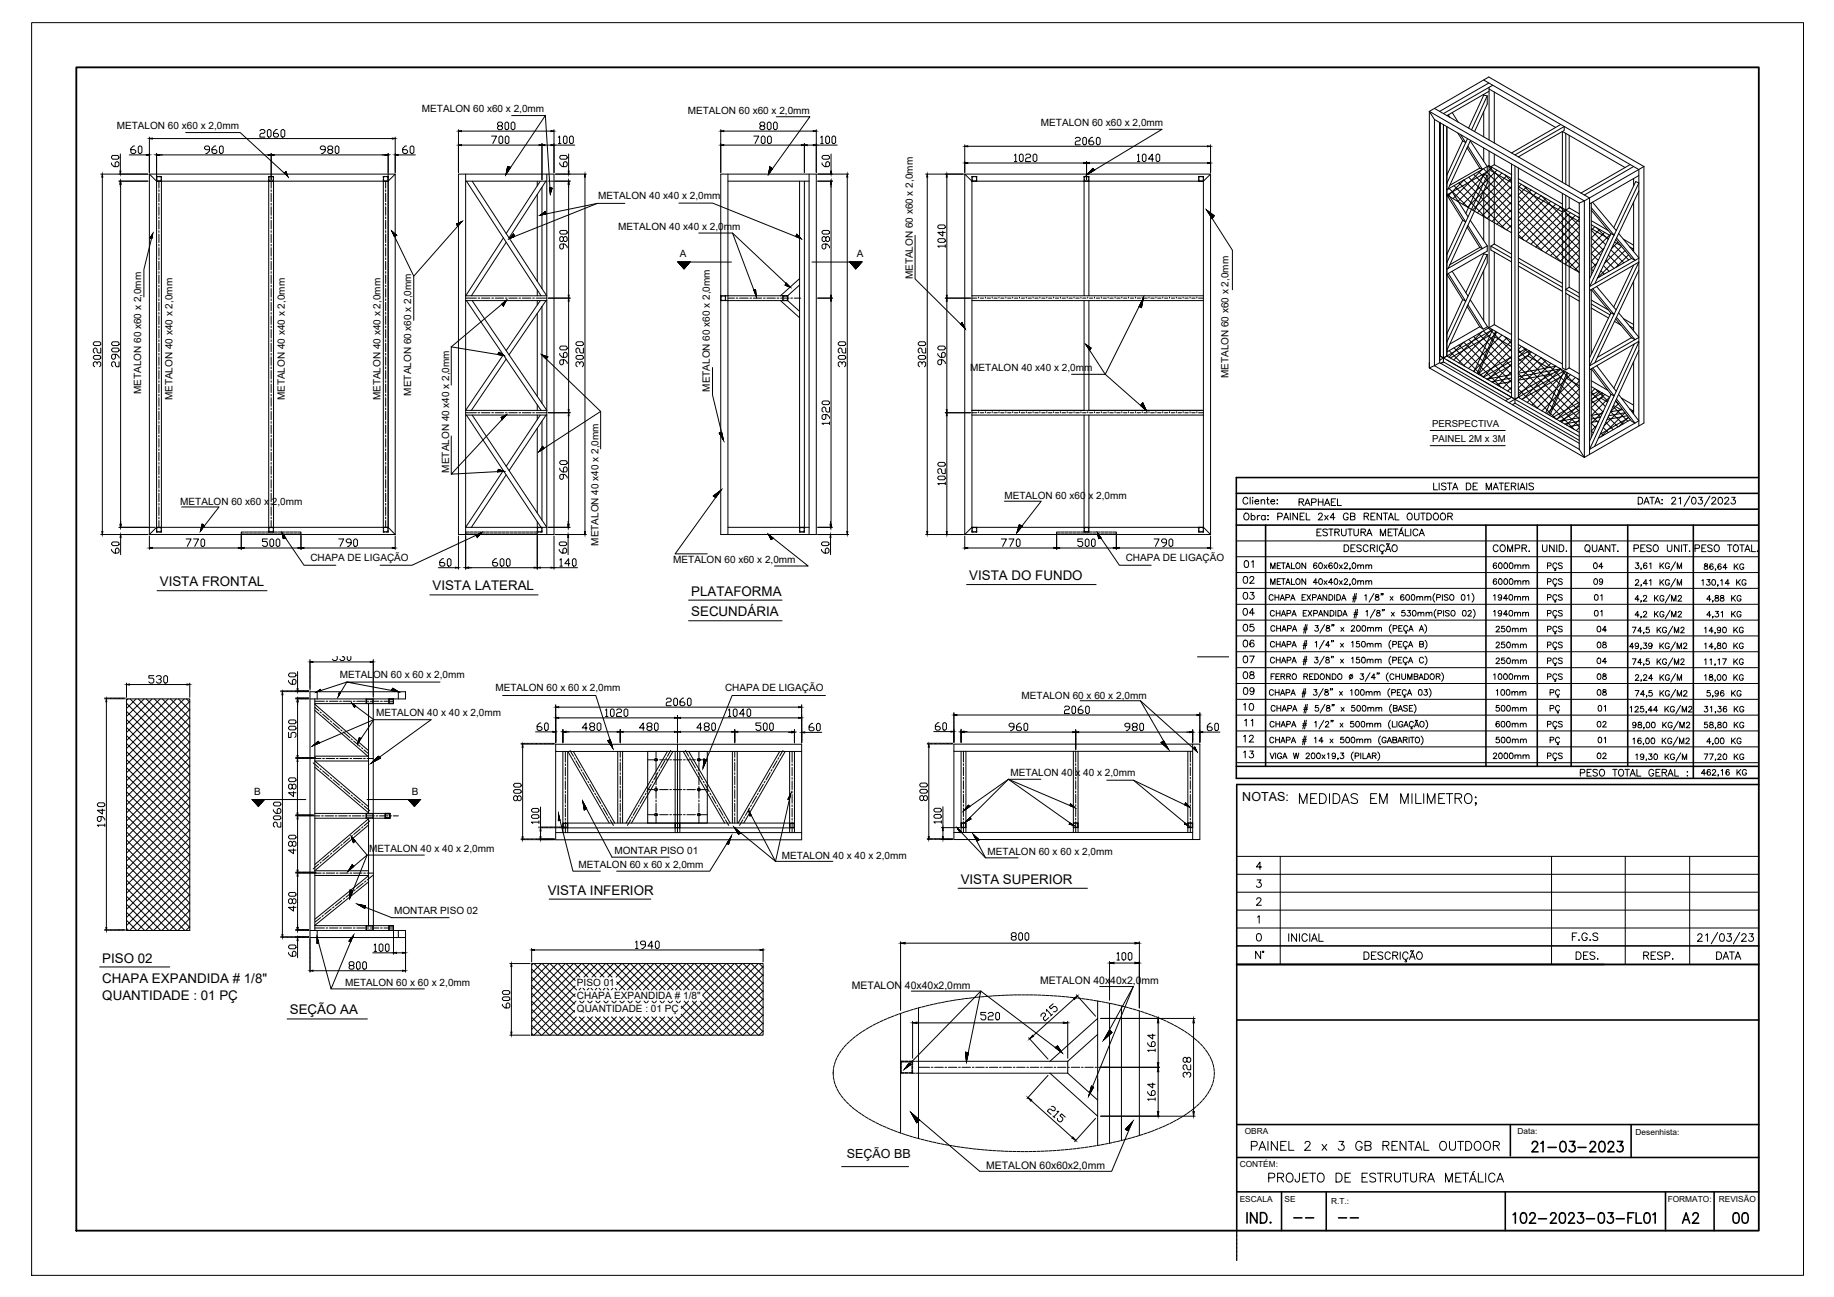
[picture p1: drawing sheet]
<svg xmlns="http://www.w3.org/2000/svg" width="594mm" height="420mm" viewBox="0 0 594 420" stroke-linecap="round" stroke-linejoin="round" font-family="sans-serif">
<defs><g id="words">
<text font-size="7.5" x="420.2" y="262.1">MEDIDAS EM MILIMETRO;</text>
<g font-size="7.1">
<text x="548.9" y="306.9">21/03/23</text>
<text x="409.9" y="384.2">PROJETO DE ESTRUTURA METÁLICA</text>
<text x="489.3" y="397.6">102-2023-03-FL01</text>
<text x="544" y="397.6">A2</text>
<text x="560.6" y="397.6">00</text>
</g>
<text font-size="6.6" x="495.3" y="374.3">21-03-2023</text>
<text font-size="6.2" x="404.3" y="373.9">PAINEL 2 x 3 GB RENTAL OUTDOOR</text>
<g font-size="5.7">
<text x="402.2" y="185.2">01</text>
<text x="500.2" y="185.9">PÇS</text>
<text x="512.6" y="180.3">QUANT.</text>
<text x="500.2" y="191.2">PÇS</text>
<text x="401.8" y="195.4">03</text>
<text x="500.2" y="201.4">PÇS</text>
<text x="500.2" y="206.7">PÇS</text>
<text x="401.8" y="211">06</text>
<text x="500.2" y="211.7">PÇS</text>
<text x="401.8" y="221.2">08</text>
<text x="500.2" y="221.9">PÇS</text>
<text x="500.2" y="217">PÇS</text>
<text x="501.3" y="227.2">PÇ</text>
<text x="401.8" y="231.4">10</text>
<text x="501.3" y="232.1">PÇ</text>
<text x="500.2" y="237.4">PÇS</text>
<text x="501.3" y="242.4">PÇ</text>
<text x="500.2" y="247.6">PÇS</text>
<text x="508.4" y="305.9">F.G.S</text>
<text x="405.7" y="311.9">N°</text>
</g>
<g font-size="5.3">
<text x="463.5" y="159.8">LISTA DE MATERIAIS</text>
<text x="419.8" y="165.1">RAPHAEL</text>
<text x="402.2" y="169.7">Obra: PAINEL 2x4 GB RENTAL OUTDOOR</text>
<text x="483" y="179.9">COMPR.</text>
<text x="498.8" y="179.9">UNID.</text>
<text x="528.5" y="179.9">PESO UNIT.</text>
<text x="548.2" y="179.9">PESO TOTAL.</text>
<text x="483" y="185.6">6000mm</text>
<text x="515.4" y="185.6">04</text>
<text x="401.8" y="190.1">02</text>
<text x="500.2" y="196.1">PÇS</text>
<text x="401.8" y="200.4">04</text>
<text x="401.8" y="205.7">05</text>
<text x="401.8" y="215.9">07</text>
<text x="401.8" y="226.1">09</text>
<text x="483.7" y="231.8">500mm</text>
<text x="516.8" y="231.8">01</text>
<text x="402.2" y="236.4">11</text>
<text x="401.8" y="241.7">12</text>
<text x="483.7" y="242">500mm</text>
<text x="516.8" y="242">01</text>
<text x="401.8" y="246.6">13</text>
<text x="511.2" y="252.6">PESO TOTAL GERAL :</text>
<text x="509.8" y="311.9">DES.</text>
<text x="531.6" y="311.9">RESP.</text>
<text x="555.3" y="311.9">DATA</text>
</g>
<g font-size="4.9">
<text x="483" y="190.5">6000mm</text>
<text x="515.4" y="190.5">09</text>
<text x="483" y="195.8">1940mm</text>
<text x="515.4" y="195.8">01</text>
<text x="483" y="200.7">1940mm</text>
<text x="515.4" y="200.7">01</text>
<text x="483.7" y="206">250mm</text>
<text x="516.5" y="206">04</text>
<text x="483.7" y="211">250mm</text>
<text x="516.5" y="211">08</text>
<text x="483" y="221.2">1000mm</text>
<text x="483.7" y="216.3">250mm</text>
<text x="516.5" y="221.2">08</text>
<text x="516.5" y="216.3">04</text>
<text x="483.7" y="226.5">100mm</text>
<text x="516.5" y="226.5">08</text>
<text x="483.7" y="236.7">600mm</text>
<text x="516.5" y="236.7">02</text>
<text x="482.6" y="246.9">2000mm</text>
<text x="516.5" y="246.9">02</text>
</g>
<g font-size="4.3">
<text x="51.8" y="189.9">VISTA FRONTAL</text>
<text x="140.1" y="191.3">VISTA LATERAL</text>
<text x="314" y="187.9">VISTA DO FUNDO</text>
<text x="223.9" y="193">PLATAFORMA</text>
<text x="223.9" y="199.7">SECUNDÁRIA</text>
<text x="311.2" y="286.3">VISTA SUPERIOR</text>
<text x="177.4" y="289.8">VISTA INFERIOR</text>
<text x="33.1" y="311.8">PISO 02</text>
<text x="33.1" y="318.3">CHAPA EXPANDIDA # 1/8&quot;</text>
<text x="33.1" y="323.9">QUANTIDADE : 01 PÇ</text>
<text x="93.9" y="328.6">SEÇÃO AA</text>
</g>
<text font-size="4.1" x="274.3" y="375.2">SEÇÃO BB</text>
<text font-size="4" x="402.4" y="259.6">NOTAS:</text>
<g font-size="3.4">
<text x="275.9" y="320.3">METALON 40x40x2,0mm</text>
<text x="336.9" y="318.7">METALON 40x40x2,0mm</text>
<text x="319.5" y="378.6">METALON 60x60x2,0mm</text>
</g>
<g font-size="3.2">
<text x="37.8" y="41.8">METALON 60 x60 x 2,0mm</text>
<text x="136.7" y="36.2">METALON 60 x60 x 2,0mm</text>
<text x="222.8" y="36.8">METALON 60 x60 x 2,0mm</text>
<text x="337.2" y="40.9">METALON 60 x60 x 2,0mm</text>
<text x="193.8" y="64.6">METALON 40 x40 x 2,0mm</text>
<text x="200.2" y="74.4">METALON 40 x40 x 2,0mm</text>
<text x="220.2" y="83.4">A</text>
<text x="277.6" y="83.4">A</text>
<text x="295.7" y="90.5" transform="rotate(-90 295.7 90.5)">METALON 60 x60 x 2,0mm</text>
<text x="314.3" y="120.1">METALON 40 x40 x 2,0mm</text>
<text x="398" y="122.5" transform="rotate(-90 398 122.5)">METALON 60 x60 x 2,0mm</text>
<text x="45.7" y="127.7" transform="rotate(-90 45.7 127.7)">METALON 60 x60 x 2,0mm</text>
<text x="55.9" y="129.7" transform="rotate(-90 55.9 129.7)">METALON 40 x40 x 2,0mm</text>
<text x="92.2" y="129.7" transform="rotate(-90 92.2 129.7)">METALON 40 x40 x 2,0mm</text>
<text x="123.2" y="129.7" transform="rotate(-90 123.2 129.7)">METALON 40 x40 x 2,0mm</text>
<text x="133.2" y="128.2" transform="rotate(-90 133.2 128.2)">METALON 60 x60 x 2,0mm</text>
<text x="230" y="126.9" transform="rotate(-90 230 126.9)">METALON 60 x60 x 2,0mm</text>
<text x="145.5" y="153.1" transform="rotate(-90 145.5 153.1)">METALON 40 x40 x 2,0mm</text>
<text x="325.4" y="161.6">METALON 60 x60 x 2,0mm</text>
<text x="58.4" y="163.7">METALON 60 x60 x 2,0mm</text>
<text x="193.9" y="176.8" transform="rotate(-90 193.9 176.8)">METALON 40 x40 x 2,0mm</text>
<text x="100.5" y="181.7">CHAPA DE LIGAÇÃO</text>
<text x="218.1" y="182.5">METALON 60 x60 x 2,0mm</text>
<text x="364.7" y="181.7">CHAPA DE LIGAÇÃO</text>
<text x="110.1" y="219.7">METALON 60 x 60 x 2,0mm</text>
<text x="160.5" y="224">METALON 60 x 60 x 2,0mm</text>
<text x="234.9" y="224">CHAPA DE LIGAÇÃO</text>
<text x="330.9" y="226.4">METALON 60 x 60 x 2,0mm</text>
<text x="121.8" y="232.1">METALON 40 x 40 x 2,0mm</text>
<text x="327.3" y="251.5">METALON 40 x 40 x 2,0mm</text>
<text x="82.3" y="257.5">B</text>
<text x="133.4" y="257.5">B</text>
<text x="119.6" y="275.9">METALON 40 x 40 x 2,0mm</text>
<text x="187.4" y="281.1">METALON 60 x 60 x 2,0mm</text>
<text x="199" y="276.6">MONTAR PISO 01</text>
<text x="253.2" y="278.1">METALON 40 x 40 x 2,0mm</text>
<text x="319.9" y="277">METALON 60 x 60 x 2,0mm</text>
<text x="127.7" y="296.2">MONTAR PISO 02</text>
<text x="111.8" y="319.3">METALON 60 x 60 x 2,0mm</text>
<text x="186.9" y="323.7">CHAPA EXPANDIDA # 1/8&quot;</text>
<text x="186.9" y="319.5">PISO 01</text>
<text x="186.9" y="328">QUANTIDADE : 01 PÇ</text>
</g>
<g font-size="3.1">
<text x="463.9" y="143.3">PAINEL 2M x 3M</text>
<text x="463.9" y="138.4">PERSPECTIVA</text>
</g>
<g font-size="2.7">
<text x="403.2" y="367.5">OBRA</text>
<text x="491.6" y="367.3">Data:</text>
<text x="529.8" y="367.8">Desenhista:</text>
<text x="401.6" y="378">CONTÉM:</text>
<text x="401.6" y="389.5">ESCALA</text>
<text x="416.1" y="389.5">SE</text>
<text x="431.2" y="389.9">R.T.:</text>
<text x="540.2" y="389.4">FORMATO:</text>
<text x="556.8" y="389.4">REVISÃO</text>
</g>
<g font-size="2.6">
<text x="418" y="395.8">--</text>
<text x="432.9" y="395.8">--</text>
</g>
</g></defs>
<!-- layer: 03 -->
<g fill="none" stroke="#000" stroke-width=".32">
<path d="M48.4 56.4l2.3 2.3M48.4 56.4h79.6M48.4 56.4v116.8M50.7 58.7h75M50.7 58.7v112.1M52.3 58.7v112.1M87 58.7v112.1M88.6 58.7v112.1M124.2 58.7v112.1M125.7 58.7v112.1M128 56.4v116.8M128 56.4l-2.3 2.3"/>
<path d="M148.5 56.4h31v116.8h-31zM150.8 56.4v116.8M150.8 58.7h26.3M151.1 58.7l24.2 37.1M153 58.7l24.1 37.1h-26.3l12.3-18.7M174 58.7v1.5M175 58.7l-11 17M176.8 58.7l-11.9 18.4M177.1 56.4v116.8M233.5 56.4h30.9v116.8h-30.9zM235.8 56.4v116.8M235.8 58.7h26.3"/>
<path d="M259 58.7v112.1M260.6 58.7v112.1M262.1 56.4v116.8M312.5 56.4l2.3 2.3M312.5 56.4h79.6M312.5 56.4v116.8M314.8 58.7h75M314.8 58.7v112.1M351.2 58.7v37.1M352.7 58.7v37.1M389.8 58.7v112.1M392.1 56.4v116.8"/>
<path d="M392.1 56.4l-2.3 2.3M164 78.5l-11.3 17.3M174 63v28.1M175.6 60.7v32.8M150.8 97.4h26.3M151.1 97.4l24.2 35.5M153 97.4l24.1 35.5h-26.3l12.2-18M174 94v1.8M174 97.4v1.4M175 97.4l-11 16.2M175.6 99.2v31.5M176.9 97.4l-12 17.5"/>
<path d="M235.8 95.8h19.3M235.8 97.4h19.3M252.8 97.4l6.2 5.5M255.1 97.4l3.9 3.5M255.1 95.8v1.6M259 90.3l-6.2 5.5M259 99.7h.1M259 92.3l-3.9 3.5M314.8 95.8h75M314.8 97.4h75M351.2 97.4v35.5M352.7 97.4v35.5"/>
<path d="M164 116.3l-11.3 16.6M174 101.5v26.9M150.8 134.5h26.3M151.1 134.5l24.2 36.3M153 134.5l24.1 36.3h-26.3l12.2-18.3M174 131.1v1.8M174 134.5v1.4M174 138.7v27.5M175 134.5l-11 16.6M175.6 136.4v32.1M176.9 134.5l-12 18M314.8 134.5h75"/>
<path d="M314.8 132.9h75M351.2 134.5v36.3M352.7 134.5v36.3M164 153.9l-11.3 16.9M48.4 173.2h79.6M50.7 170.8l-2.3 2.4M50.7 170.8h75M125.7 170.8l2.3 2.4M174 169v1.8M235.8 170.8h26.3M312.5 173.2h79.6M314.8 170.8l-2.3 2.4"/>
<path d="M314.8 170.8h75M389.8 170.8l2.3 2.4M41 226.4h20.5v75h-20.5zM41 238.3l20.5 20.5M41 235.6l20.5 20.5M41 233.1l20.5 20.4M41 230.4l20.5 20.5M41 227.8l20.5 20.5M41.5 226.4l-.5 .5M42.2 226.4l19.3 19.3M44.1 226.4l-3.1 3.1M44.8 226.4l16.7 16.7"/>
<path d="M46.7 226.4l-5.7 5.7M47.4 226.4l14.1 14.1M49.3 226.4l-8.3 8.3M50 226.4l11.5 11.5M51.9 226.4l-10.9 10.9M52.6 226.4l8.9 8.9M54.5 226.4l-13.5 13.5M55.2 226.4l6.3 6.3M57.1 226.4l-16.1 16.1M57.8 226.4l3.7 3.7M59.7 226.4l-18.7 18.7M60.4 226.4l1.1 1.1"/>
<path d="M61.5 227.2l-20.5 20.5M61.5 229.8l-20.5 20.5M61.5 232.4l-20.5 20.5M61.5 235l-20.5 20.5M61.5 237.6l-20.5 20.5M100.4 226.4h31v-2.3h-31v79.6h31v-2.3h-31M102 228.1l17.4 15.1M102 230.1l17.1 14.8M102 226.4v75M102.7 224.1v2.3M118.6 227.8h2.3M118.6 226.5h2.3"/>
<path d="M118.6 226.4v1.5M118.7 226.4v1.5M119.4 227.9v35.6M120.8 226.4v1.5M120.9 226.4v38.7M125.9 226.4v1.5M125.9 227.8h1.6M125.9 226.5h1.6M126.1 226.4v1.5M127.4 226.4v1.5M127.5 226.4v1.5h-25.5M129 224.1v2.3"/>
<path d="M41 259.1l20.5 20.5M41 256.5l20.5 20.5M41 253.9l20.5 20.5M41 251.3l20.5 20.5M41 248.7l20.5 20.5M41 246.1l20.5 20.4M41 243.5l20.5 20.5M41 240.8l20.5 20.5M61.5 240.3l-20.5 20.4M61.5 242.8l-20.5 20.5M61.5 245.5l-20.5 20.5M61.5 248l-20.5 20.5"/>
<path d="M61.5 250.7l-20.5 20.5M61.5 253.3l-20.5 20.4M61.5 255.9l-20.5 20.5M61.5 258.5l-20.5 20.4M102 245h17.4M102 248.6l17.4 14.7M119.4 246.5h-17.4l17.4 14.8M180 241.1h79.7v30.9h-79.7zM180 243.4h79.7M182.3 243.4v26.3M185.7 243.4l13.4 23.2M200.1 243.4v23.2"/>
<path d="M201.7 243.4v23.2M209.8 243.4h19.3v23.2h-19.3zM216.2 243.4l-13.4 23.2M218 243.4l-13.4 23.2M218.7 243.4v26.3M220.2 243.4v26.3M221.3 243.4l13.4 23.2M223.1 243.4l13.4 23.2M237.2 243.4v23.2M238.8 243.4v23.2M252.6 243.4l-13.5 23.2M254.3 243.4l-13.4 23.2"/>
<path d="M255.8 243.4v26.3M257.3 243.4v26.3M309 241.1h79.7v30.9h-79.7zM309 243.4h77.3M311.3 243.4v26.3M312.9 243.4v26.3M347.7 243.4v26.3M349.2 243.4v26.3M384.8 243.4v26.3M386.3 241.1v30.9M41 279.9l20.5 20.5M41 277.3l20.5 20.5"/>
<path d="M41 274.7l20.5 20.5M41 272.1l20.5 20.5M41 269.5l20.5 20.5M41 266.9l20.5 20.5M41 264.3l20.5 20.5M41 261.7l20.5 20.5M61.5 261.1l-20.5 20.5M61.5 263.7l-20.5 20.5M61.5 266.3l-20.5 20.5M61.5 268.9l-20.5 20.5M61.5 271.5l-20.5 20.5M61.5 274.1l-20.5 20.5"/>
<path d="M61.5 276.7l-20.5 20.5M61.5 279.3l-20.5 20.5M102 263.5h24.3v1.6h-24.3M118.6 264.9h2.3M118.6 263.6h2.3M118.6 263.5v1.6M118.7 263.5v1.6M119.4 265.1v34.8M119.4 267.3l-17.4 14.8h17.4M119.4 265.2l-17.4 14.8M120.8 263.5v1.6M120.9 265.1v34.8"/>
<path d="M124.8 263.5v1.6M124.8 264.9h1.5M124.8 263.6h1.5M124.9 263.5v1.6M126.2 263.5v1.6M180 269.7h79.7M182.3 268.2h75M182.3 268.1h1.6M182.3 266.6h75M182.3 266.8h1.6M182.5 266.6v1.6M183.8 266.6v1.6"/>
<path d="M197.4 266.6l-13.5-23.2v26.3M218.7 266.8h1.5M218.7 268.1h1.5M218.8 266.6v1.6M220.1 266.6v1.6M255.8 268.1h1.5M255.8 266.8h1.5M255.9 266.6v1.6M257.2 266.6v1.6M309 269.7h77.3M311.3 268.1h1.6M311.3 268h1.6"/>
<path d="M311.3 266.6h1.6M311.3 266.7h1.6M311.4 266.6v1.5M312.8 266.6v1.5M347.7 268.1h1.5M347.7 268h1.5M347.7 266.6h1.5M347.7 266.7h1.5M347.8 266.6v1.5M349.1 266.6v1.5M384.8 268.1h1.5M384.8 268h1.5"/>
<path d="M384.8 266.6h1.5M384.8 266.7h1.5M384.9 266.6v1.5M386.2 266.6v1.5M41 290.3l11.1 11.1M41 285.1l16.3 16.3M41 298.1l3.3 3.3M41 292.9l8.5 8.5M41 287.7l13.7 13.7M41 282.5l18.9 18.9M41 295.5l5.9 5.9M61.5 284.5l-16.9 16.9"/>
<path d="M61.5 289.7l-11.7 11.7M61.5 295l-6.5 6.4M61.5 281.9l-19.5 19.5M61.5 287.1l-14.3 14.3M61.5 292.3l-9.1 9.1M61.5 297.5l-3.9 3.9M102 299.9h25.5v1.5M102 283.6h17.4M118.6 300h2.3M118.6 299.9v1.5M118.7 299.9v1.5M119.4 283.7l-17.4 14.1"/>
<path d="M119.4 285.7l-17.4 14.1M120.8 299.9v1.5M120.9 299.9v1.5M125.9 299.9v1.5M125.9 300h1.6M126.1 299.9v1.5M127.4 299.9v1.5M41 300.8l.7 .6M61.5 300.2l-1.3 1.2M102.7 301.4v2.3M118.6 301.3h2.3M125.9 301.3h1.6"/>
<path d="M129 301.4v2.3M172.2 319.1l16.2 16.2M172.2 313.9l13.9 14M172.2 312.1h75v23.2h-75zM172.2 316.5l18.8 18.8M172.7 312.1l-.5 .5M173 312.1l13.1 13.2M175.3 312.1l-3.1 3.2M175.6 312.1l10.7 10.7M177.9 312.1l-5.7 5.8M178.2 312.1l8.6 8.6M180.6 312.1l-8.4 8.4"/>
<path d="M180.8 312.1l5.5 5.5M183.1 312.1l-10.9 11M183.4 312.1l4.4 4.4M185.8 312.1l-13.6 13.6M186 312.1l4.5 4.4M186.3 316.8l-14.1 14.1M186.3 319.4l-14.1 14.1M188.3 312.1l-16.1 16.2M188.6 312.1l4.4 4.4M191 312.1l-4.5 4.4M191.2 312.1l4.5 4.4M193.5 312.1l-4.4 4.4"/>
<path d="M193.8 312.1l4.4 4.4M196.2 312.1l-4.5 4.4M196.4 312.1l8.6 8.6M198.8 312.1l-4.4 4.4M199 312.1l8.6 8.6M199.8 318.1l2.6 2.6M201.4 312.1l-4.5 4.4M201.6 312.1l8.6 8.6M204 312.1l-4.4 4.4M204.2 312.1l8.6 8.6M206.6 312.1l-6.8 6.9M206.8 312.1l8.6 8.6"/>
<path d="M209.2 312.1l-8.6 8.6M209.4 312.1l8.6 8.6M211.8 312.1l-8.6 8.6M212 312.1l8.6 8.6M214.4 312.1l-8.6 8.6M214.6 312.1l8.6 8.6M217 312.1l-8.6 8.6M217.3 312.1l8.5 8.6M219.6 312.1l-8.6 8.6M219.8 312.1l23.2 23.2M222.2 312.1l-8.6 8.6M222.5 312.1l23.2 23.2"/>
<path d="M224.8 312.1l-8.6 8.6M225 312.1l22.2 22.1M227.4 312.1l-8.6 8.6M227.7 312.1l19.5 19.6M230 312.1l-8.6 8.6M230.3 312.1l16.9 16.9M232.6 312.1l-8.6 8.6M232.9 312.1l14.3 14.3M235.2 312.1l-8.5 8.6M235.5 312.1l11.7 11.7M237.8 312.1l-10.2 10.3 12.9 12.9M238.1 312.1l9.1 9.1"/>
<path d="M240.4 312.1l-23.2 23.2M240.7 312.1l6.5 6.5M243 312.1l-23.2 23.2M243.3 312.1l3.9 3.9M245.6 312.1l-23.1 23.2M245.9 312.1l1.3 1.3M247.2 318.4l-16.9 16.9M247.2 313.2l-22.2 22.1M247.2 315.8l-19.5 19.5M172.2 334.7l.6 .6M172.2 329.5l5.8 5.8M172.2 324.3l11 11"/>
<path d="M172.2 332.2l3.1 3.1M172.2 327l8.4 8.3M172.2 321.7l13.6 13.6M186.1 327.3l-7.9 8M186.3 322l-13.3 13.3M186.6 324.3l-11 11M186.7 329.4l-5.9 5.9M187.7 329.4l5.9 5.9M187.8 324.3l.5 .6M188.1 320.1l-.5 .6M188.8 320.1l.6 .6M189.2 324.3l-.6 .6"/>
<path d="M189.3 329.4l-5.9 5.9M190.3 329.4l5.9 5.9M190.4 324.3l.6 .6M190.8 320.1l-.6 .6M191.4 320.1l.6 .6M191.8 324.3l-.6 .6M191.9 329.4l-5.9 5.9M192.9 329.4l5.9 5.9M193 324.3l.5 .6M193.3 320.1l-.5 .6M194.1 320.1l.5 .6M194.4 324.3l-.6 .6"/>
<path d="M194.5 329.4l-5.9 5.9M195.5 329.4l5.9 5.9M195.6 324.3l.6 .6M196 320.1l-.6 .6M196.6 320.1l.6 .6M197 324.3l-.6 .6M197.1 329.4l-5.9 5.9M198.1 329.4l5.9 5.9M198.2 324.3l.6 .6M198.5 320.1l-.5 .6M199.3 320.1l.5 .6M199.6 324.3l-.5 .6"/>
<path d="M199.7 329.4l-5.9 5.9M200.7 329.4l5.9 5.9M200.8 324.3l.6 .6M202.2 324.3l-.6 .6M202.3 329.4l-5.9 5.9M203.3 329.4l5.9 5.9M203.4 324.3l.6 .6M204.8 324.3l-.5 .6M204.9 329.4l-5.9 5.9M205.9 329.4l5.9 5.9M206 324.3l.6 .6M207.4 324.3l-.6 .6"/>
<path d="M207.5 329.4l-5.9 5.9M208.5 329.4l5.9 5.9M208.6 324.3l.6 .6M210 324.3l-.5 .6M210.1 329.4l-5.9 5.9M211.1 329.4l5.9 5.9M211.2 324.3l.6 .6M212.6 324.3l-.6 .6M212.7 329.4l-5.9 5.9M213.7 329.4l5.9 5.9M213.8 324.3l.6 .6M215.2 324.3l-.5 .6"/>
<path d="M215.3 329.4l-5.9 5.9M216.3 329.4l5.9 5.9M216.4 324.3l.6 .6M217.8 324.3l-.5 .6M217.9 329.4l-5.9 5.9M218.9 329.4l5.9 5.9M219 324.3l.6 .6M220.4 324.3l-.5 .6M220.5 329.4l-5.9 5.9M220.6 328.5l6.8 6.8M220.6 325.9l9.4 9.4M221.6 324.3l11 11"/>
<path d="M223.1 324.3l-2.5 2.4M224.2 324.3l11 11M225.6 324.3l-5 5M226.8 324.3l11 11M247.2 321l-14.3 14.3M247.2 323.6l-11.7 11.7M247.2 326.2l-9.1 9.1M247.2 328.8l-6.5 6.5M247.2 331.4l-3.9 3.9M247.2 334l-1.3 1.3M291.7 328.3v38.7M297.5 326.5v42.3"/>
<path d="M355.6 324.2v46.9M355.6 329.9l-15.5 13.9M355.6 335.1l-9.7 8.7M359.4 325v45.3M363.3 325.9v43.6M369.1 327.5v40.3M297.5 343.8h48.4M297.5 347.7h48.4M340.1 347.7l15.5 13.9M345.9 347.7l9.7 8.7M345.9 343.8v3.9"/>
<circle cx="212.5" cy="246.1" r=".44"/>
<circle cx="212.5" cy="255.8" r=".44"/>
<circle cx="212.5" cy="255.8" r=".36"/>
<circle cx="212.5" cy="246.1" r=".36"/>
<circle cx="226.4" cy="255.8" r=".44"/>
<circle cx="226.4" cy="246.1" r=".44"/>
<circle cx="226.4" cy="246.1" r=".36"/>
<circle cx="226.4" cy="255.8" r=".36"/>
<circle cx="212.5" cy="263.9" r=".44"/>
<circle cx="212.5" cy="263.9" r=".36"/>
<circle cx="226.4" cy="263.9" r=".44"/>
<circle cx="226.4" cy="263.9" r=".36"/>
</g>
<!-- layer: CENT 1 -->
<g fill="none" stroke="#000" stroke-width=".32">
<path d="M51.5 58.7v2.2M87.8 58.7v2.2M124.9 58.7v2.2M51.5 61.5v.5M51.5 62.6v2.7M51.5 65.9v.5M51.5 67v2.7M51.5 70.3v.5M51.5 71.4v2.8M51.5 74.7v.6M51.5 75.8v2.8M51.5 79.1v.6"/>
<path d="M87.8 61.5v.5M87.8 62.6v2.7M87.8 65.9v.5M87.8 67v2.7M87.8 70.3v.5M87.8 71.4v2.8M87.8 74.7v.6M87.8 75.8v2.8M87.8 79.1v.6M124.9 61.5v.5M124.9 62.6v2.7M124.9 65.9v.5"/>
<path d="M124.9 67v2.7M124.9 70.3v.5M124.9 71.4v2.8M124.9 74.7v.6M124.9 75.8v2.8M124.9 79.1v.6M51.5 80.2v2.8M51.5 83.5v.6M51.5 84.7v2.7M51.5 88v.5M51.5 89.1v2.7M51.5 92.4v.5"/>
<path d="M51.5 93.5v2.8M51.5 96.8v.6M51.5 97.9v2.8M87.8 80.2v2.8M87.8 83.5v.6M87.8 84.7v2.7M87.8 88v.5M87.8 89.1v2.7M87.8 92.4v.5M87.8 93.5v2.8M87.8 96.8v.6M87.8 97.9v2.8"/>
<path d="M124.9 80.2v2.8M124.9 83.5v.6M124.9 84.7v2.7M124.9 88v.5M124.9 89.1v2.7M124.9 92.4v.5M124.9 93.5v2.8M124.9 96.8v.6M124.9 97.9v2.8M150.8 96.6h3.5M154.9 96.6h.5M156 96.6h2.7"/>
<path d="M159.3 96.6h.6M160.4 96.6h2.8M163.7 96.6h.6M164.8 96.6h2.8M168.1 96.6h.6M169.2 96.6h2.8M172.6 96.6h.5M173.7 96.6h3.4M235.8 96.6h2.1M238.5 96.6h.5M239.6 96.6h2.8M242.9 96.6h.6"/>
<path d="M244 96.6h2.8M247.3 96.6h.6M248.4 96.6h2.8M251.7 96.6h.6M252.9 96.6h2.7M256.2 96.6h.5M257.3 96.6h2.1M51.5 101.2v.6M51.5 102.3v2.8M51.5 105.6v.6M51.5 106.7v2.8M51.5 110.1v.5"/>
<path d="M51.5 111.2v2.7M51.5 114.5v.5M51.5 115.6v2.7M51.5 118.9v.6M87.8 101.2v.6M87.8 102.3v2.8M87.8 105.6v.6M87.8 106.7v2.8M87.8 110.1v.5M87.8 111.2v2.7M87.8 114.5v.5M87.8 115.6v2.7"/>
<path d="M87.8 118.9v.6M124.9 101.2v.6M124.9 102.3v2.8M124.9 105.6v.6M124.9 106.7v2.8M124.9 110.1v.5M124.9 111.2v2.7M124.9 114.5v.5M124.9 115.6v2.7M124.9 118.9v.6M51.5 120v2.8M51.5 123.3v.6"/>
<path d="M51.5 124.4v2.8M51.5 127.7v.6M51.5 128.8v2.8M51.5 132.2v.5M51.5 133.3v2.7M51.5 136.6v.5M51.5 137.7v2.7M87.8 120v2.8M87.8 123.3v.6M87.8 124.4v2.8M87.8 127.7v.6M87.8 128.8v2.8"/>
<path d="M87.8 132.2v.5M87.8 133.3v2.7M87.8 136.6v.5M87.8 137.7v2.7M124.9 120v2.8M124.9 123.3v.6M124.9 124.4v2.8M124.9 127.7v.6M124.9 128.8v2.8M124.9 132.2v.5M124.9 133.3v2.7M124.9 136.6v.5"/>
<path d="M124.9 137.7v2.7M150.8 133.7h3.5M154.9 133.7h.5M156 133.7h2.7M159.3 133.7h.6M160.4 133.7h2.8M163.7 133.7h.6M164.8 133.7h2.8M168.1 133.7h.6M169.2 133.7h2.8M172.6 133.7h.5M173.7 133.7h3.4"/>
<path d="M51.5 141v.5M51.5 142.1v2.8M51.5 145.4v.6M51.5 146.5v2.8M51.5 149.8v.6M51.5 150.9v2.8M51.5 154.2v.6M51.5 155.4v2.7M51.5 158.7v.5M51.5 159.8v2.7M87.8 141v.5M87.8 142.1v2.8"/>
<path d="M87.8 145.4v.6M87.8 146.5v2.8M87.8 149.8v.6M87.8 150.9v2.8M87.8 154.2v.6M87.8 155.4v2.7M87.8 158.7v.5M87.8 159.8v2.7M124.9 141v.5M124.9 142.1v2.8M124.9 145.4v.6M124.9 146.5v2.8"/>
<path d="M124.9 149.8v.6M124.9 150.9v2.8M124.9 154.2v.6M124.9 155.4v2.7M124.9 158.7v.5M124.9 159.8v2.7M51.5 163.1v.5M51.5 164.2v2.8M51.5 167.5v.6M51.5 168.6v2.2M87.8 163.1v.5M87.8 164.2v2.8"/>
<path d="M87.8 167.5v.6M87.8 168.6v2.2M124.9 163.1v.5M124.9 164.2v2.8M124.9 167.5v.6M124.9 168.6v2.2M102 229.2l1.3 1.1M102 227.2h3.1M103.7 230.6l.4 .4M104.5 231.4l2.1 1.8M105.6 227.2h.6M106.7 227.2h2.8"/>
<path d="M107 233.5l.4 .4M107.9 234.2l2.1 1.9M110 227.2h.6M110.4 236.4l.4 .4M111.1 227.2h2.8M111.2 237.1l2.1 1.8M113.7 239.3l.4 .4M114.4 227.2h.6M115.6 227.2h2.7M118.9 227.2h.5M120 227.2h2.7M123.3 227.2h.5"/>
<path d="M124.4 227.2h3.1M101.4 247.1l1.8 1.5M102 245.7h2M103.6 249l.5 .4M104.5 249.7l2.1 1.8M104.5 245.7h.6M105.6 245.7h2.8M107 251.9l.4 .3M107.9 252.6l2.1 1.8M109 245.7h.5M110.1 245.7h2.7M110.4 254.7l.4 .4"/>
<path d="M111.3 255.4l2 1.8M113.4 245.7h.5M113.7 257.6l.5 .3M114.5 245.7h2.7M114.6 240l2.1 1.8M114.6 258.3l2.1 1.8M117.1 242.2l.4 .3M117.8 245.7h.5M117.9 242.9l1.3 1.1M118.9 245.7h2M183.1 243.4v3.5M183.1 247.5v.5"/>
<path d="M183.1 248.6v2.7M183.1 251.9v.5M183.1 253v2.7M183.1 256.3v.6M183.1 257.4v2.8M184.7 243.1l1.1 1.9M186 245.5l.3 .5M186.6 246.4l1.4 2.4M188.2 249.3l.3 .5M188.8 250.2l1.4 2.5M190.5 253.1l.2 .5M191 254.1l1.4 2.4"/>
<path d="M192.7 256.9l.3 .5M193.2 257.9l1.4 2.4M200.9 243.4v1.9M200.9 245.9v.6M200.9 247v2.8M200.9 250.3v.6M200.9 251.4v2.8M200.9 254.7v.6M200.9 255.8v2.8M200.9 259.2v.5M208.7 257.9l-1.4 2.4M209.3 256.9l-.3 .5"/>
<path d="M209.8 246.1h2.2M209.8 255.8h2.2M210.9 254.1l-1.4 2.4M211.5 253.1l-.3 .5M212.5 243.4v2M212.5 245.9v.6M212.5 247v2.8M212.5 250.3v.6M212.5 251.4v2.8M212.5 254.8v.5M212.5 255.9v2.7M212.5 259.2v.5"/>
<path d="M212.6 246.1h.5M212.6 255.8h.5M213.1 250.2l-1.3 2.5M213.7 246.1h2.7M213.7 255.8h2.7M213.7 249.3l-.3 .5M215.3 246.4l-1.3 2.4M215.9 245.5l-.3 .5M217 246.1h.5M217 255.8h.5M217.3 243.1l-1.1 1.9M218.1 246.1h2.8"/>
<path d="M218.1 255.8h2.8M219.5 241.1v28.6M221.4 246.1h.6M221.4 255.8h.6M222 243.1l1.1 1.9M222.5 246.1h2.8M222.5 255.8h2.8M223.4 245.5l.2 .5M223.9 246.4l1.4 2.4M225.6 249.3l.2 .5M225.8 246.1h.6M225.8 255.8h.6"/>
<path d="M226.1 250.2l1.4 2.5M226.4 243.4v2M226.4 245.9v.6M226.4 247v2.8M226.4 250.3v.6M226.4 251.4v2.8M226.4 254.8v.5M226.4 255.9v2.7M226.4 259.2v.5M226.9 246.1h2.2M226.9 255.8h2.2M227.8 253.1l.3 .5"/>
<path d="M228.3 254.1l1.4 2.4M230 256.9l.3 .5M230.6 257.9l1.3 2.4M238 243.4v1.9M238 245.9v.6M238 247v2.8M238 250.3v.6M238 251.4v2.8M238 254.7v.6M238 255.8v2.8M238 259.2v.5M245.1 257.9l-1.4 2.4"/>
<path d="M245.6 256.9l-.3 .5M247.3 254.1l-1.4 2.4M247.8 253.1l-.2 .5M249.5 250.2l-1.4 2.5M250.1 249.3l-.3 .5M251.7 246.4l-1.4 2.4M252.3 245.5l-.3 .5M253.6 243.1l-1.1 1.9M256.6 243.4v3.5M256.6 247.5v.5M256.6 248.6v2.7M256.6 251.9v.5"/>
<path d="M256.6 253v2.7M256.6 256.3v.6M256.6 257.4v2.8M312.1 243.4v3.5M312.1 247.4v.6M312.1 248.5v2.8M312.1 251.8v.6M312.1 252.9v2.8M312.1 256.3v.5M312.1 257.4v2.7M348.4 243.4v3.5M348.4 247.4v.6"/>
<path d="M348.4 248.5v2.8M348.4 251.8v.6M348.4 252.9v2.8M348.4 256.3v.5M348.4 257.4v2.7M385.6 243.4v3.5M385.6 247.4v.6M385.6 248.5v2.8M385.6 251.8v.6M385.6 252.9v2.8M385.6 256.3v.5M385.6 257.4v2.7"/>
<path d="M102 264.3h1.6M103.2 280l-1.8 1.5M104.1 279.2l-.5 .4M104.2 264.3h.5M105.3 264.3h2.7M106.6 277.1l-2.1 1.8M107.4 276.4l-.4 .3M108.6 264.3h.5M109.7 264.3h2.8M110 274.2l-2.1 1.8M110.8 273.5l-.4 .4M113 264.3h.6"/>
<path d="M113.3 271.4l-2 1.8M114.1 264.3h2.8M114.2 270.7l-.5 .3M116.7 268.5l-2.1 1.8M117.1 260.4l.5 .4M117.4 264.3h.6M117.6 267.8l-.5 .4M118 261.1l1.8 1.6M118.5 264.3h2.8M119.8 266l-1.8 1.5M121.8 264.3h.6M122.9 264.3h2.8"/>
<path d="M126.3 264.3h.5M127.4 264.3h1.6M183.1 260.7v.6M183.1 261.8v2.8M183.1 265.1v.6M183.1 266.2v3.5M194.9 260.8l.3 .5M195.4 261.7l1.4 2.4M197.1 264.6l.3 .5M197.7 265.6l1 1.8M200.9 260.3v2.7M200.9 263.6v.5"/>
<path d="M200.9 264.7v1.9M204.3 265.6l-1.1 1.8M204.9 264.6l-.3 .5M206.5 261.7l-1.4 2.4M207.1 260.8l-.3 .5M209.8 263.9h2.2M212.5 260.3v2.7M212.5 263.6v.6M212.5 264.7v1.9M212.6 263.9h.5M213.7 263.9h2.7M217 263.9h.5"/>
<path d="M218.1 263.9h2.8M221.4 263.9h.6M222.5 263.9h2.8M225.8 263.9h.6M226.4 260.3v2.7M226.4 263.6v.6M226.4 264.7v1.9M226.9 263.9h2.2M232.2 260.8l.3 .5M232.8 261.7l1.4 2.4M234.4 264.6l.3 .5M235 265.6l1.1 1.8"/>
<path d="M238 260.3v2.7M238 263.6v.5M238 264.7v1.9M240.6 265.6l-1 1.8M241.2 264.6l-.3 .5M242.9 261.7l-1.4 2.4M243.4 260.8l-.3 .5M256.6 260.7v.6M256.6 261.8v2.8M256.6 265.1v.6M256.6 266.2v3.5M312.1 260.7v.5"/>
<path d="M312.1 261.8v2.7M312.1 265.1v.5M312.1 266.2v3.5M348.4 260.7v.5M348.4 261.8v2.7M348.4 265.1v.5M348.4 266.2v3.5M385.6 260.7v.5M385.6 261.8v2.7M385.6 265.1v.5M385.6 266.2v3.5M102 282.8h2"/>
<path d="M103.9 297.2l-1.8 1.5M104.6 282.8h.5M104.7 296.5l-.4 .4M105.7 282.8h2.7M107.3 294.4l-2.1 1.8M108.2 293.8l-.5 .3M109 282.8h.5M110.1 282.8h2.7M110.7 291.7l-2.1 1.7M111.6 291l-.4 .3M113.4 282.8h.6M114.2 288.9l-2.1 1.7"/>
<path d="M114.5 282.8h2.8M115.1 288.2l-.5 .4M117.6 286.1l-2.1 1.7M117.8 282.8h.6M118.5 285.4l-.4 .4M118.9 282.8h2M120.7 283.6l-1.8 1.5M102 300.6h3.1M105.6 300.6h.6M106.7 300.6h2.8M110 300.6h.6M111.1 300.6h2.8"/>
<path d="M114.4 300.6h.6M115.6 300.6h2.7M118.9 300.6h.5M120 300.6h2.7M123.3 300.6h.5M124.4 300.6h3.1M297.5 345.8h3.6M301.7 345.8h.5M302.8 345.8h2.8M306.1 345.8h.6M307.2 345.8h2.8M310.5 345.8h.6"/>
<path d="M311.6 345.8h2.8M315 345.8h.5M316.1 345.8h2.7M319.4 345.8h.5M320.5 345.8h2.7M323.8 345.8h.5M324.9 345.8h2.8M328.2 345.8h.6M329.3 345.8h2.8M332.6 345.8h.6M333.7 345.8h2.8M337.1 345.8h.5"/>
<path d="M338.2 345.8h2.7M341.5 345.8h.5M342.6 345.8h2.7M345.9 345.8h.5M347 345.8h2.8M350.3 345.8h.6M351.4 345.8h2.8M354.7 345.8h.6M355.8 345.8h3.6"/>
</g>
<!-- layer: COTA -->
<g fill="none" stroke="#000" stroke-width=".32">
<path d="M164 39.6h.4l.4 .4v1.6l-.4 .4h-.4l-.4-.4v-1.6zM165.6 40l.4-.4h.4l.4 .4v1.6l-.4 .4h-.4l-.4-.4zM248.5 40l.5-.4h.3l.5 .4v1.6l-.5 .4h-.3l-.5-.4zM251 39.6h.4l.4 .4v1.6l-.4 .4h-.4l-.4-.4v-1.6zM32.6 56.4h15.3M33.1 57.4v114.8M36.1 52.8v.4l.8 .8h1.2l.4-.4v-.8l-.4-.4h-.4l-.4 .4v1.2M36.5 50.3h1.6l.4 .5v.4l-.4 .4h-1.6l-.4-.4v-.4zM38.5 58.7h9.4M39 49.9v5.5M39 59.7v.9M39.1 59.7v110.2"/>
<path d="M41.9 50.2h5.5M43.6 47.3h-.4l-.8 .8v1.2l.4 .4h.8l.4-.4v-.4l-.4-.4h-1.2M44.8 47.7l.4-.4h.4l.4 .4v1.6l-.4 .4h-.4l-.4-.4zM48.4 44.4v11.5M49.4 44.9h77.7M50.7 49.7v8.5M51.7 50.2h35.2M67.9 48.5h-1.2l-.4-.4v-.4l.4-.4h.8l.4 .4v1.2l-.8 .8h-.4M69.9 47.3h-.4l-.8 .8v1.2l.4 .4h.8l.4-.4v-.4l-.4-.4h-1.2M71.1 47.7l.4-.4h.4l.4 .4v1.6l-.4 .4h-.4l-.4-.4zM84.2 42.4l.4-.4h.8l.4 .4v.4l-.4 .4h-.8l-.4 .4v.8h1.6M87 42h.4l.4 .4v1.6l-.4 .4h-.4l-.4-.4v-1.6z"/>
<path d="M87.8 49.7v8.5M88.8 50.2h36M89.8 42h-.4l-.8 .8v1.2l.4 .4h.8l.4-.4v-.4l-.4-.4h-1.2M91.4 42h.4l.4 .4v1.6l-.4 .4h-.4l-.4-.4v-1.6zM105.4 48.5h-1.3l-.3-.4v-.4l.3-.4h.8l.5 .4v1.2l-.8 .8h-.5M106.6 48.5l-.4-.4v-.4l.4-.4h.8l.4 .4v.4l-.4 .4h-.8l-.4 .4v.4l.4 .4h.8l.4-.4v-.4l-.4-.4M108.6 47.7l.4-.4h.4l.4 .4v1.6l-.4 .4h-.4l-.4-.4zM125.7 49.7v8.5M128 44.4v11.5M129 50.2h5.5M131.7 47.3h-.5l-.8 .8v1.2l.5 .4h.8l.3-.4v-.4l-.3-.4h-1.3M132.8 47.7l.5-.4h.4l.4 .4v1.6l-.4 .4h-.4l-.5-.4z"/>
<path d="M148.5 42v13.9M149.5 47h25.1M149.5 42.5h29M159.2 44.1h1.6l-1.2 2.4M161.5 40.8l-.3-.4v-.4l.3-.4h.8l.5 .4v.4l-.5 .4h-.8l-.3 .4v.4l.3 .4h.8l.5-.4v-.4l-.5-.4M161.6 44.5l.5-.4h.3l.5 .4v1.6l-.5 .4h-.3l-.5-.4zM164 44.1h.5l.3 .4v1.6l-.3 .4h-.5l-.3-.4v-1.6zM175.6 46.5v11.7M176.5 47h2M177.6 58.7h7.1M179.5 47h6.7M179.5 42v13.9"/>
<path d="M179.9 56.4h10M180.9 44.5l.4-.4v2.4M180.9 46.5h.8M181.3 52.8v.4l.8 .8h1.2l.4-.4v-.8l-.4-.4h-.4l-.4 .4v1.2M181.7 50.3h1.6l.4 .5v.4l-.4 .4h-1.6l-.4-.4v-.4zM182.9 44.1h.4l.4 .4v1.6l-.4 .4h-.4l-.4-.4v-1.6zM184.2 49.9v5.5M184.2 59.7v35.9M184.5 44.5l.4-.4h.4l.4 .4v1.6l-.4 .4h-.4l-.4-.4zM189.5 57.4v114.8M233.5 42v13.9M234.4 42.5h29"/>
<path d="M234.4 47h25.2M244.2 44.1h1.6l-1.2 2.4M246.5 40.8l-.4-.4v-.4l.4-.4h.9l.3 .4v.4l-.3 .4h-.9l-.4 .4v.4l.4 .4h.9l.3-.4v-.4l-.3-.4M246.6 44.5l.4-.4h.4l.4 .4v1.6l-.4 .4h-.4l-.4-.4zM249 44.1h.4l.5 .4v1.6l-.5 .4h-.4l-.4-.4v-1.6zM260.6 46.5v9.4M261.5 47h1.9M264.4 42v13.9M264.4 47h6.8M264.9 56.4h10M264.9 58.7h4.8M265.9 44.5l.4-.4v2.4"/>
<path d="M265.9 46.5h.8M266.3 50.8l.4-.5h1.6l.4 .5v.4l-.4 .4h-1.6l-.4-.4zM266.3 52.8v.4l.8 .8h1.2l.4-.4v-.8l-.4-.4h-.4l-.4 .4v1.2M267.9 44.1h.4l.4 .4v1.6l-.4 .4h-.4l-.4-.4v-1.6zM269.2 49.9v5.5M269.2 59.7v35.9M269.9 44.1h.4l.4 .4v1.6l-.4 .4h-.4l-.4-.4v-1.6zM274.4 57.4v114.8M299.8 56.4h12.2M300.4 57.4v114.8M306.7 57.4v38.2M312.5 46.9v9"/>
<path d="M313.5 47.4h77.7M313.5 52.8h37.5M328.6 50.3l.4-.4v2.4M328.6 52.3h.8M330.2 50.3l.4-.4h.4l.4 .4v1.6l-.4 .4h-.4l-.4-.4zM332.2 50.3l.4-.4h.8l.4 .4v.4l-.4 .4h-.8l-.4 .4v.8h1.6M334.6 50.3l.5-.4h.3l.5 .4v1.6l-.5 .4h-.3l-.5-.4zM348.3 44.9l.4-.4h.8l.4 .4v.4l-.4 .4h-.8l-.4 .4v.8h1.6M351.1 44.5h.4l.4 .4v1.6l-.4 .4h-.4l-.4-.4v-1.6zM352 52.3v5.9M352.9 52.8h38.3M353.9 44.5h-.4l-.8 .8v1.2l.4 .4h.8l.4-.4v-.4l-.4-.4h-1.2"/>
<path d="M355.1 44.9l.5-.4h.3l.5 .4v1.6l-.5 .4h-.3l-.5-.4zM368.4 50.3l.4-.4v2.4M368.4 52.3h.8M370.4 49.9h.4l.4 .4v1.6l-.4 .4h-.4l-.4-.4v-1.6zM373.7 51.5h-1.7l1.3-1.6v2.4M374.9 49.9h.4l.4 .4v1.6l-.4 .4h-.4l-.4-.4v-1.6zM392.1 46.9v9M181.3 75l.4-.4h1.6l.4 .4v.5l-.4 .3h-1.6l-.4-.3zM182.5 79.1v1.2l-.4 .4h-.4l-.4-.4v-.8l.4-.4h1.2l.8 .8v.4M182.5 77.1l.4-.5h.4l.4 .5v.8l-.4 .3h-.4l-.4-.3v-.8l-.4-.5h-.4l-.4 .5v.8l.4 .3h.4l.4-.3M266.3 75l.4-.4h1.6l.4 .4v.5l-.4 .3h-1.6l-.4-.3zM267.5 79.1v1.2l-.4 .4h-.4l-.4-.4v-.8l.4-.4h1.2l.8 .8v.4"/>
<path d="M267.5 77.1l.4-.5h.4l.4 .5v.8l-.4 .3h-.4l-.4-.3v-.8l-.4-.5h-.4l-.4 .5v.8l.4 .3h.4l.4-.3M303.8 77.7l.4-.4h1.6l.4 .4v.4l-.4 .4h-1.6l-.4-.4zM303.8 73.3l.4-.4h1.6l.4 .4v.4l-.4 .4h-1.6l-.4-.4zM305.4 74.9v1.6l-1.6-1.2h2.4M306.2 79.7h-2.4l.4 .4M306.2 79.3v.8M177.6 96.6h7.1M184.2 97.6v35.1M264.9 96.6h4.8M269.2 97.6v72.3M306.2 96.6h8.2M306.7 97.6v35.1"/>
<path d="M30.2 115.6l.4-.4h1.7l.3 .4v.4l-.3 .4h-1.7l-.4-.4zM30.2 111.1l.4-.4h1.7l.3 .4v.5l-.3 .3h-1.7l-.4-.3zM31.5 118v-.4l-.5-.4h-.4l-.4 .4v.8l.4 .4M31.5 117.6l.3-.4h.5l.3 .4v.8l-.3 .4M32.6 112.7v1.7h-.8l-.3-.4v-.8l-.5-.5h-.4l-.4 .5v.8l.4 .4M36.2 113.2l.4-.5h1.6l.4 .5v.4l-.4 .4h-1.6l-.4-.4zM36.2 111.1l.4-.4h1.6l.4 .4v.5l-.4 .3h-1.6l-.4-.3zM37.4 114.8v1.2l-.4 .4h-.4l-.4-.4v-.8l.4-.4h1.2l.8 .8v.4M38.6 117.2v1.6h-.8l-.4-.4v-.8l-.4-.4h-.4l-.4 .4v.8l.4 .4M181.3 114.5v.4l.8 .9h1.2l.4-.5v-.8l-.4-.4h-.4l-.4 .4v1.3M181.7 112.1h1.6l.4 .4v.4l-.4 .4h-1.6l-.4-.4v-.4zM182.5 116.6v1.2l-.4 .4h-.4l-.4-.4v-.8l.4-.4h1.2l.8 .8v.4"/>
<path d="M186.6 115.6l.4-.4h1.6l.4 .4v.4l-.4 .4h-1.6l-.4-.4zM186.6 111.1l.4-.4h1.6l.4 .4v.5l-.4 .3h-1.6l-.4-.3zM187.8 118v-.4l-.4-.4h-.4l-.4 .4v.8l.4 .4M187.8 117.6l.4-.4h.4l.4 .4v.8l-.4 .4M189 112.7v1.7h-.8l-.4-.4v-.8l-.4-.5h-.4l-.4 .5v.8l.4 .4M271.5 115.6l.4-.4h1.7l.3 .4v.4l-.3 .4h-1.7l-.4-.4zM271.5 111.1l.4-.4h1.7l.3 .4v.5l-.3 .3h-1.7l-.4-.3zM272.8 118v-.4l-.5-.4h-.4l-.4 .4v.8l.4 .4M272.8 117.6l.3-.4h.5l.3 .4v.8l-.3 .4M273.9 112.7v1.7h-.8l-.3-.4v-.8l-.5-.5h-.4l-.4 .5v.8l.4 .4M297.4 115.6l.5-.4h1.6l.3 .4v.4l-.3 .4h-1.6l-.5-.4zM297.4 111.1l.5-.4h1.6l.3 .4v.5l-.3 .3h-1.6l-.5-.3z"/>
<path d="M298.7 118v-.4l-.5-.4h-.3l-.5 .4v.8l.5 .4M298.7 117.6l.3-.4h.5l.3 .4v.8l-.3 .4M299.8 112.7v1.7h-.8l-.3-.4v-.8l-.5-.5h-.3l-.5 .5v.8l.5 .4M303.8 112.5l.4-.4h1.6l.4 .4v.4l-.4 .4h-1.6l-.4-.4zM303.8 114.5v.4l.8 .9h1.2l.4-.5v-.8l-.4-.4h-.4l-.4 .4v1.3M305 116.6v1.2l-.4 .4h-.4l-.4-.4v-.8l.4-.4h1.2l.8 .8v.4M177.6 133.7h7.1M184.2 134.7v35.2M266.3 130.3l.4-.4h1.6l.4 .4v.4l-.4 .4h-1.6l-.4-.4zM267.5 134.3v1.2l-.4 .4h-.4l-.4-.4v-.8l.4-.4h1.2l.8 .8v.4M268.7 137.1h-2.4l.4 .4M268.7 131.9v1.6h-.8l-.4-.4v-.8l-.4-.4h-.4l-.4 .4v.8l.4 .4"/>
<path d="M268.7 136.7v.8M306.2 133.7h8.2M306.7 134.7v37.5M181.3 151.7v.4l.8 .8h1.2l.4-.4v-.8l-.4-.4h-.4l-.4 .4v1.2M181.7 149.2h1.6l.4 .5v.3l-.4 .5h-1.6l-.4-.5v-.3zM182.5 153.7v1.2l-.4 .4h-.4l-.4-.4v-.8l.4-.4h1.2l.8 .8v.4M303.8 154.6l.4-.4h1.6l.4 .4v.4l-.4 .4h-1.6l-.4-.4zM303.8 150.2l.4-.4h1.6l.4 .4v.4l-.4 .4h-1.6l-.4-.4zM306.2 156.6h-2.4l.4 .4M306.2 151.8v1.6h-.8l-.4-.4v-.8l-.4-.4h-.4l-.4 .4v.8l.4 .4M306.2 156.2v.8M32.6 173.2h15.3"/>
<path d="M36.2 176l.4-.4h1.6l.4 .4v.4l-.4 .4h-1.6l-.4-.4zM36.2 178v.4l.8 .8h1.2l.4-.4v-.8l-.4-.4h-.4l-.4 .4v1.2M38.6 170.8h11.6M39.1 174.1v5.6M48.4 173.6v4.4M49.4 177.5h27.8M60.3 174.6h1.6l-1.2 2.4M62.7 174.6h1.6l-1.2 2.4M65.5 174.6h.4l.4 .4v1.6l-.4 .4h-.4l-.4-.4v-1.6zM78.1 173.5v4.5M79.1 177.5h17.4M86.6 174.6h-1.6v.8h1.2l.4 .4v.8l-.4 .4h-.8l-.4-.4"/>
<path d="M87.4 175l.4-.4h.4l.4 .4v1.6l-.4 .4h-.4l-.4-.4zM89.8 174.6h.5l.3 .4v1.6l-.3 .4h-.5l-.3-.4v-1.6zM97.5 173.5v4.5M98.5 177.5h28.6M109.7 174.6h1.6l-1.1 2.4M113.7 175.8h-1.1l-.5-.4v-.4l.5-.4h.8l.3 .4v1.2l-.8 .8h-.3M114.6 175l.4-.4h.4l.4 .4v1.6l-.4 .4h-.4l-.4-.4zM128 173.6v4.4M148.5 173.6v10.8M150.8 173.5v10.9M174 173.5v10.9M177.6 170.8h7.1"/>
<path d="M179.5 173.6v10.8M179.9 173.2h10M181.1 178v.4l.8 .8h1.2l.5-.4v-.8l-.5-.4h-.3l-.5 .4v1.2M181.1 176l.4-.4h1.6l.5 .4v.4l-.5 .4h-1.6l-.4-.4zM184 168.9v1M184 174.1v5.6M264.9 173.2h10M264.9 170.8h4.8M266.1 176l.4-.4h1.6l.4 .4v.4l-.4 .4h-1.6l-.4-.4zM266.1 178v.4l.8 .8h1.2l.4-.4v-.8l-.4-.4h-.4l-.4 .4v1.2M269 168.9v1M269 174.1v5.6"/>
<path d="M299.8 173.2h12.2M312.5 173.6v4.4M313.5 177.5h27.8M324.4 174.6h1.6l-1.2 2.4M326.8 174.6h1.6l-1.2 2.4M329.6 174.6h.4l.4 .4v1.6l-.4 .4h-.4l-.4-.4v-1.6zM342.3 173.5v4.5M343.2 177.5h17.4M350.7 174.6h-1.6v.8h1.3l.3 .4v.8l-.3 .4h-.9l-.4-.4M351.5 175l.5-.4h.3l.5 .4v1.6l-.5 .4h-.3l-.5-.4zM353.9 174.6h.5l.4 .4v1.6l-.4 .4h-.5l-.3-.4v-1.6zM361.6 173.5v4.5"/>
<path d="M362.6 177.5h28.6M373.8 174.6h1.7l-1.2 2.4M377.9 175.8h-1.2l-.4-.4v-.4l.4-.4h.8l.4 .4v1.2l-.8 .8h-.4M378.7 175l.4-.4h.4l.4 .4v1.6l-.4 .4h-.4l-.4-.4zM392.1 173.6v4.4M142 183.9h5.5M143.7 181h-.4l-.8 .8v1.2l.4 .4h.8l.4-.4v-.4l-.4-.4h-1.2M145.3 181h.4l.4 .4v1.6l-.4 .4h-.4l-.4-.4v-1.6zM151.8 183.9h21.3M160.8 181h-.4l-.8 .8v1.2l.4 .4h.8l.4-.4v-.4l-.4-.4h-1.2M162 181.4l.4-.4h.4l.4 .4v1.6l-.4 .4h-.4l-.4-.4zM164.4 181h.4l.4 .4v1.6l-.4 .4h-.4l-.4-.4v-1.6z"/>
<path d="M175 183.9h3.5M179.5 183.9h7.6M181.4 181.4l.4-.4v2.4M181.4 183.4h.8M184.6 182.6h-1.6l1.2-1.6v2.4M185.8 181h.4l.4 .4v1.6l-.4 .4h-.4l-.4-.4v-1.6zM49.8 218.9h-1.6v.8h1.2l.4 .4v.8l-.4 .4h-.8l-.4-.4M50.6 219.3l.5-.4h.8l.3 .4v.4l-.3 .4h-.5M53 219.3l.5-.4h.3l.5 .4v1.6l-.5 .4h-.3l-.5-.4zM93.5 218.5l.4-.5h1.6l.4 .5v.3l-.4 .5h-1.6l-.4-.5zM96.4 217.6v5.5M100.4 219.8h.1"/>
<path d="M100.4 219.6h.1M100.4 219.3h.1M100.4 219h.1M100.4 218.8h.1M100.4 218.5h.1M100.4 218.2h.1M100.4 218h.1M100.4 217.7h.1M100.4 217.5h.1M100.4 217.2h.1M100.4 216.9h.1M100.4 216.7h.1"/>
<path d="M100.4 216.4h.1M100.4 216.2h.1M100.4 215.9h.1M100.4 215.7h.1M100.4 215.4h.1M100.4 215.1h.1M100.4 214.9h.1M100.4 214.6h.1M100.4 214.3h.1M100.4 214h.1M101.4 214.4h18.5M109.1 212.7l.2 .8-.5 .5h-.8l-.3-.5"/>
<path d="M111.3 212.7l.4 .5v.3l-.4 .5h-.9l-.3-.5M111.4 212.7h-.5M112.5 212.7v.8l.4 .5h.4l.4-.5v-.8M120.9 219.8h.1M120.9 219.6h.1M120.9 219.3h.1M120.9 219h.1M120.9 218.8h.1M120.9 218.5h.1M120.9 218.2h.1M120.9 218h.1M120.9 217.7h.1"/>
<path d="M120.9 217.4h.1M120.9 217.2h.1M120.9 216.9h.1M120.9 216.7h.1M120.9 216.4h.1M120.9 216.2h.1M120.9 215.9h.1M120.9 215.6h.1M120.9 215.4h.1M120.9 215.1h.1M120.9 214.9h.1M120.9 214.6h.1"/>
<path d="M120.9 214.3h.1M120.9 214h.1M34 226.4h.1M34.2 226.4h.1M34.5 227.3v73.2M34.5 226.4h.1M34.8 226.4h.1M35 226.4h.1M35.3 226.4h.1M35.6 226.4h.1M35.8 226.4h.1M36.1 226.4h.1"/>
<path d="M36.3 226.4h.1M36.6 226.4h.1M36.8 226.4h.1M37.1 226.4h.1M37.4 226.4h.1M37.6 226.4h.1M37.9 226.4h.1M38.1 226.4h.1M38.4 226.4h.1M38.7 226.4h.1M38.9 226.4h.1M39.2 226.4h.1"/>
<path d="M39.5 226.4h.1M39.7 226.4h.1M40 226.4h.1M40.2 226.4h.1M40.5 226.4h.1M41 221.3v4.6M42 221.8h18.5M51.9 220.1l.3 .4v.4l-.3 .4h-.8l-.5-.4M61.5 221.3v4.6M91 224.1h.1M91.3 224.1h.1M91.5 225.1v77.7"/>
<path d="M91.6 224.1h.1M91.8 224.1h.1M92.1 224.1h.1M92.3 224.1h.1M92.6 224.1h.1M92.8 224.1h.1M93.1 224.1h.1M93.4 224.1h.1M93.5 237.3v1.6h.8v-1.2l.4-.4h.8l.4 .4v.8l-.4 .4M93.5 235.6l.4-.3h1.6l.4 .3v.5l-.4 .3h-1.6l-.4-.3zM93.5 220.4v.5l.8 .8h1.2l.4-.5v-.8l-.4-.3h-.4l-.4 .3v1.3M93.6 224.1h.1"/>
<path d="M93.9 224.1h.1M93.9 233.2h1.6l.4 .5v.3l-.4 .5h-1.6l-.4-.5v-.3zM94.1 224.1h.1M94.4 224.1h.1M94.7 224.1h.1M95 224.1h.1M95.2 224.1h.1M95.5 224.1h.1M95.7 224.1h.1M95.9 226.4h.1M95.9 224.1h.1M96 224.1h.1"/>
<path d="M96.2 226.4h.1M96.2 224.1h.1M96.3 224.1h.1M96.4 227.3v17.4M96.5 226.4h.1M96.5 224.1h.1M96.7 226.4h.1M96.7 224.1h.1M96.8 224.1h.1M97 226.4h.1M97 224.1h.1M97.3 226.4h.1"/>
<path d="M97.3 224.1h.1M97.5 226.4h.1M97.5 224.1h.1M97.8 226.4h.1M97.8 224.1h.1M98 226.4h.1M98 224.1h.1M98.3 226.4h.1M98.3 224.1h.1M98.6 226.4h.1M98.6 224.1h.1M98.8 226.4h.1"/>
<path d="M98.8 224.1h.1M99.1 226.4h.1M99.1 224.1h.1M99.4 226.4h.1M99.4 224.1h.1M99.6 226.4h.1M99.6 224.1h.1M99.7 224.1h.1M99.9 226.4h.1M99.9 224.1h.1M100.4 223.6h.1M100.4 223.2h.1"/>
<path d="M100.4 222.9h.1M100.4 222.7h.1M100.4 222.4h.1M100.4 222.2h.1M100.4 221.9h.1M100.4 221.6h.1M100.4 221.4h.1M100.4 221.1h.1M100.4 220.9h.1M100.4 220.6h.1M100.4 220.4h.1M100.4 220.1h.1"/>
<path d="M120.9 225.9h.1M120.9 225.6h.1M120.9 225.3h.1M120.9 225h.1M120.9 224.8h.1M120.9 224.5h.1M120.9 224.3h.1M120.9 224h.1M120.9 223.7h.1M120.9 223.4h.1M120.9 223.2h.1M120.9 222.9h.1"/>
<path d="M120.9 222.7h.1M120.9 222.4h.1M120.9 222.1h.1M120.9 221.9h.1M120.9 221.6h.1M120.9 221.4h.1M120.9 221.1h.1M120.9 220.9h.1M120.9 220.6h.1M120.9 220.3h.1M120.9 220.1h.1M173.5 237.1h5.6"/>
<path d="M175.2 234.2h-.4l-.8 .8v1.2l.4 .4h.8l.4-.4v-.4l-.4-.4h-1.2M176.4 234.6l.4-.4h.4l.4 .4v1.6l-.4 .4h-.4l-.4-.4zM180 239.8h.1M180 239.5h.1M180 239.3h.1M180 239h.1M180 238.7h.1M180 238.5h.1M180 238.2h.1M180 238h.1M180 237.7h.1M180 237.5h.1"/>
<path d="M180 237.2h.1M180 236.9h.1M180 236.6h.1M180 238.8h.1M180 237.8h.1M180 236.7h.1M180 236.4h.1M180 236.2h.1M180 235.9h.1M180 235.6h.1M180 235.4h.1M180 235.1h.1"/>
<path d="M180 234.9h.1M180 234.6h.1M180 234.4h.1M180 234.1h.1M180 233.8h.1M180 233.6h.1M180 233.3h.1M180 233.1h.1M180 232.8h.1M180 232.5h.1M180 232.3h.1M180 232h.1"/>
<path d="M180 231.7h.1M180 231.5h.1M180 231.2h.1M180 230.9h.1M180 230.7h.1M180 230.4h.1M180 230.2h.1M180 229.9h.1M180 229.7h.1M180 229.4h.1M180 229.1h.1M180 228.9h.1"/>
<path d="M180 228.6h.1M180 239.2h.1M180 238.4h.1M180 237.9h.1M180 237.1h.1M180 236.1h.1M180 235.3h.1M180 235h.1M180 234.8h.1M180 234.5h.1M180 234.3h.1M180 234h.1"/>
<path d="M180 233.7h.1M180 233.5h.1M180 233.2h.1M180 233h.1M180 232.7h.1M180 232.4h.1M180 232.1h.1M181 229.1h77.7M181 232.6h37.5M182.3 239.8h.1M182.3 239.5h.1M182.3 239.3h.1"/>
<path d="M182.3 239h.1M182.3 238.7h.1M182.3 238.5h.1M182.3 238.2h.1M182.3 238h.1M182.3 237.7h.1M182.3 237.5h.1M182.3 237.2h.1M182.3 236.9h.1M182.3 236.6h.1M183.3 237.1h16.6M190.2 235.8h-1.6l1.2-1.6v2.4"/>
<path d="M191.4 235.4l-.4-.4v-.4l.4-.4h.8l.4 .4v.4l-.4 .4h-.8l-.4 .4v.4l.4 .4h.8l.4-.4v-.4l-.4-.4M193.4 234.6l.4-.4h.4l.4 .4v1.6l-.4 .4h-.4l-.4-.4zM196.1 230.1l.4-.4v2.4M196.1 232.1h.8M197.7 230.1l.4-.4h.4l.4 .4v1.6l-.4 .4h-.4l-.4-.4zM199.7 230.1l.5-.4h.8l.3 .4v.4l-.3 .4h-.8l-.5 .4v.8h1.6M200.9 239.8h.1M200.9 239.5h.1M200.9 239.3h.1M200.9 239h.1M200.9 238.7h.1M200.9 238.5h.1"/>
<path d="M200.9 238.2h.1M200.9 238h.1M200.9 237.7h.1M200.9 237.5h.1M200.9 237.2h.1M200.9 236.9h.1M200.9 236.6h.1M201.8 237.1h16.7M202.1 230.1l.5-.4h.3l.5 .4v1.6l-.5 .4h-.3l-.5-.4zM208.7 235.8h-1.6l1.3-1.6v2.4M210 235.4l-.5-.4v-.4l.5-.4h.8l.4 .4v.4l-.4 .4h-.8l-.5 .4v.4l.5 .4h.8l.4-.4v-.4l-.4-.4M212 234.6l.4-.4h.4l.4 .4v1.6l-.4 .4h-.4l-.4-.4z"/>
<path d="M215.8 226.6l.4-.4h.8l.4 .4v.4l-.4 .4h-.8l-.4 .4v.8h1.6M218.2 226.6l.5-.4h.3l.5 .4v1.6l-.5 .4h-.3l-.5-.4zM219.5 239.8h.1M219.5 239.5h.1M219.5 239.3h.1M219.5 239h.1M219.5 238.7h.1M219.5 238.5h.1M219.5 238.2h.1M219.5 238h.1M219.5 237.7h.1M219.5 237.5h.1"/>
<path d="M219.5 237.2h.1M219.5 236.9h.1M219.5 236.6h.1M219.5 239.2h.1M219.5 238.4h.1M219.5 237.9h.1M219.5 237.1h.1M219.5 236.4h.1M219.5 236.1h.1M219.5 235.9h.1M219.5 235.6h.1M219.5 235.3h.1"/>
<path d="M219.5 235h.1M219.5 234.8h.1M219.5 234.5h.1M219.5 234.3h.1M219.5 234h.1M219.5 233.7h.1M219.5 233.5h.1M219.5 233.2h.1M219.5 233h.1M219.5 232.7h.1M219.5 232.4h.1M219.5 232.1h.1"/>
<path d="M220.4 237.1h16.6M220.4 232.6h38.3M221.4 226.2h-.3l-.8 .8v1.2l.3 .4h.8l.5-.4v-.4l-.5-.4h-1.1M223.1 226.2h.4l.4 .4v1.6l-.4 .4h-.4l-.4-.4v-1.6zM227.3 235.8h-1.6l1.2-1.6v2.4M228.5 235.4l-.4-.4v-.4l.4-.4h.8l.4 .4v.4l-.4 .4h-.8l-.4 .4v.4l.4 .4h.8l.4-.4v-.4l-.4-.4M230.5 234.6l.4-.4h.5l.3 .4v1.6l-.3 .4h-.5l-.4-.4zM235.9 230.1l.4-.4v2.4M235.9 232.1h.8M237.5 230.1l.5-.4h.3l.5 .4v1.6l-.5 .4h-.3l-.5-.4zM238 239.8h.1M238 239.5h.1"/>
<path d="M238 239.3h.1M238 239h.1M238 238.7h.1M238 238.5h.1M238 238.2h.1M238 238h.1M238 237.7h.1M238 237.5h.1M238 237.2h.1M238 236.9h.1M238 236.6h.1M239 237.1h17.4"/>
<path d="M241.2 231.3h-1.6l1.1-1.6v2.4M242 230.1l.4-.4h.4l.4 .4v1.6l-.4 .4h-.4l-.4-.4zM246.5 234.2h-1.6v.8h1.2l.4 .4v.8l-.4 .4h-.8l-.4-.4M247.3 234.6l.4-.4h.4l.4 .4v1.6l-.4 .4h-.4l-.4-.4zM249.3 234.6l.4-.4h.4l.4 .4v1.6l-.4 .4h-.4l-.4-.4zM255.4 237.3h1M257.3 239.7h.1M257.3 239.5h.1M257.3 239.2h.1M257.3 238.9h.1M257.3 238.7h.1M257.3 238.4h.1"/>
<path d="M257.3 238.2h.1M257.3 237.9h.1M257.3 237.7h.1M257.3 237.4h.1M257.3 237.1h.1M257.3 236.7h.1M257.3 239.3h.1M257.3 239h.1M257.3 238.5h.1M257.3 238h.1M257.3 237.5h.1M257.3 237.2h.1"/>
<path d="M257.3 236.9h.1M257.3 236.6h.1M259.7 239.7h.1M259.7 239.5h.1M259.7 239.2h.1M259.7 238.9h.1M259.7 238.7h.1M259.7 238.4h.1M259.7 238.2h.1M259.7 237.9h.1M259.7 237.7h.1M259.7 237.4h.1"/>
<path d="M259.7 237.1h.1M259.7 236.7h.1M259.7 239.8h.1M259.7 239.6h.1M259.7 239.3h.1M259.7 239.1h.1M259.7 238.8h.1M259.7 238.5h.1M259.7 238.3h.1M259.7 238h.1M259.7 237.8h.1M259.7 237.5h.1"/>
<path d="M259.7 237.2h.1M259.7 237h.1M259.7 236.4h.1M259.7 236.2h.1M259.7 235.9h.1M259.7 235.6h.1M259.7 235.4h.1M259.7 235.1h.1M259.7 234.9h.1M259.7 234.6h.1M259.7 234.4h.1M259.7 234.1h.1"/>
<path d="M259.7 233.8h.1M259.7 233.6h.1M259.7 233.3h.1M259.7 233.1h.1M259.7 232.8h.1M259.7 232.5h.1M259.7 232.3h.1M259.7 232h.1M259.7 231.7h.1M259.7 231.5h.1M259.7 231.2h.1M259.7 230.9h.1"/>
<path d="M259.7 230.7h.1M259.7 230.4h.1M259.7 230.2h.1M259.7 229.9h.1M259.7 229.7h.1M259.7 229.4h.1M259.7 229.1h.1M259.7 228.9h.1M259.7 228.6h.1M259.7 236.9h.1M259.7 236.6h.1M259.7 236.1h.1"/>
<path d="M259.7 235.3h.1M259.7 235h.1M259.7 234.8h.1M259.7 234.5h.1M259.7 234.3h.1M259.7 234h.1M259.7 233.7h.1M259.7 233.5h.1M259.7 233.2h.1M259.7 233h.1M259.7 232.7h.1M259.7 232.4h.1"/>
<path d="M259.7 232.1h.1M260.6 237.3h5.6M263.3 234.3h-.4l-.8 .8v1.3l.4 .3h.8l.4-.3v-.5l-.4-.3h-1.2M264.9 234.3h.4l.4 .5v1.6l-.4 .3h-.4l-.4-.3v-1.6zM302.5 237h5.6M304.2 234.1h-.4l-.8 .8v1.2l.4 .4h.8l.4-.4v-.4l-.4-.4h-1.2M305.4 234.5l.4-.4h.4l.4 .4v1.6l-.4 .4h-.4l-.4-.4zM309 239.7h.1M309 239.5h.1M309 239.2h.1M309 238.9h.1M309 238.7h.1"/>
<path d="M309 238.4h.1M309 238.1h.1M309 237.9h.1M309 237.6h.1M309 237.4h.1M309 237.1h.1M309 236.9h.1M309 236.5h.1M309 239.8h.1M309 238.5h.1M309 238.2h.1M309 237.7h.1"/>
<path d="M309 237.2h.1M309 236.7h.1M309 236.4h.1M309 236.1h.1M309 235.9h.1M309 235.6h.1M309 235.3h.1M309 235.1h.1M309 234.8h.1M309 234.5h.1M309 234.3h.1M309 234h.1"/>
<path d="M309 233.8h.1M309 233.5h.1M309 233.2h.1M309 233h.1M309 232.7h.1M309 232.5h.1M309 232.2h.1M309 232h.1M309 231.7h.1M309 231.4h.1M309 231.2h.1M310 231.6h77.7"/>
<path d="M311.3 239.7h.1M311.3 239.5h.1M311.3 239.2h.1M311.3 238.9h.1M311.3 238.7h.1M311.3 238.4h.1M311.3 238.1h.1M311.3 237.9h.1M311.3 237.6h.1M311.3 237.4h.1M311.3 237.1h.1M311.3 236.9h.1"/>
<path d="M311.3 236.5h.1M311.3 239.9h.1M311.3 239.4h.1M311.3 237.8h.1M311.3 236.7h.1M312.3 237.2h35.2M312.3 237h1M328.5 235.5h-1.2l-.4-.4v-.4l.4-.4h.8l.4 .4v1.2l-.8 .8h-.4M330.5 234.3h-.4l-.8 .8v1.2l.4 .4h.8l.4-.4v-.4l-.4-.4h-1.2M331.7 234.7l.4-.4h.4l.4 .4v1.6l-.4 .4h-.4l-.4-.4zM344.8 229.1l.4-.4h.8l.4 .4v.4l-.4 .4h-.8l-.4 .4v.9h1.6M347.2 229.1l.4-.4h.4l.4 .4v1.6l-.4 .5h-.4l-.4-.5z"/>
<path d="M348.4 239.9h.1M348.4 239.7h.1M348.4 239.4h.1M348.4 239.2h.1M348.4 238.9h.1M348.4 238.6h.1M348.4 238.4h.1M348.4 238.1h.1M348.4 237.8h.1M348.4 237.6h.1M348.4 237.3h.1M348.4 237h.1"/>
<path d="M348.4 236.7h.1M349.4 237.2h36M350.4 228.7h-.3l-.9 .8v1.2l.4 .5h.8l.5-.5v-.4l-.5-.4h-1.2M351.7 229.1l.3-.4h.5l.3 .4v1.6l-.3 .5h-.5l-.3-.5zM366 235.5h-1.2l-.4-.4v-.4l.4-.4h.8l.4 .4v1.2l-.8 .8h-.4M367.2 235.5l-.4-.4v-.4l.4-.4h.8l.4 .4v.4l-.4 .4h-.8l-.4 .4v.4l.4 .4h.8l.4-.4v-.4l-.4-.4M369.2 234.7l.4-.4h.4l.4 .4v1.6l-.4 .4h-.4l-.4-.4zM386.3 239.9h.1M386.3 239.7h.1M386.3 239.4h.1M386.3 239.2h.1M386.3 238.9h.1"/>
<path d="M386.3 238.6h.1M386.3 238.4h.1M386.3 238.1h.1M386.3 237.8h.1M386.3 237.6h.1M386.3 237.3h.1M386.3 237.1h.1M386.3 236.7h.1M388.7 239.9h.1M388.7 239.7h.1M388.7 239.4h.1M388.7 239.2h.1"/>
<path d="M388.7 238.9h.1M388.7 238.6h.1M388.7 238.4h.1M388.7 238.1h.1M388.7 237.8h.1M388.7 237.6h.1M388.7 237.3h.1M388.7 237.1h.1M388.7 236.7h.1M388.7 239.8h.1M388.7 239.5h.1M388.7 239h.1"/>
<path d="M388.7 238.7h.1M388.7 238.5h.1M388.7 238.2h.1M388.7 237.9h.1M388.7 237.7h.1M388.7 237.4h.1M388.7 237.2h.1M388.7 236.9h.1M388.7 236.4h.1M388.7 236.1h.1M388.7 235.9h.1M388.7 235.6h.1"/>
<path d="M388.7 235.3h.1M388.7 235.1h.1M388.7 234.8h.1M388.7 234.5h.1M388.7 234.3h.1M388.7 234h.1M388.7 233.8h.1M388.7 233.5h.1M388.7 233.2h.1M388.7 233h.1M388.7 232.7h.1M388.7 232.5h.1"/>
<path d="M388.7 232.2h.1M388.7 232h.1M388.7 231.7h.1M388.7 231.4h.1M388.7 231.2h.1M389.6 237.2h5.6M392.3 234.3h-.4l-.8 .8v1.2l.4 .4h.8l.4-.4v-.4l-.4-.4h-1.2M393.5 234.7l.4-.4h.4l.4 .4v1.6l-.4 .4h-.4l-.4-.4zM93.9 252h1.6l.4 .4v.4l-.4 .4h-1.6l-.4-.4v-.4zM94.7 254.4l.4-.4h.4l.4 .4v.8l-.4 .4h-.4l-.4-.4v-.8l-.4-.4h-.4l-.4 .4v.8l.4 .4h.4l.4-.4M95.1 256.4v1.6l-1.6-1.2h2.4M95.9 245.7h.1"/>
<path d="M96.2 245.7h.1M96.4 246.7v16.6M96.4 245.7h.1M96.7 245.7h.1M96.9 245.7h.1M97 245.7h.1M97.2 245.7h.1M97.5 245.7h.1M97.7 245.7h.1M97.8 245.7h.1M98 245.7h.1M98.3 245.7h.1"/>
<path d="M98.5 245.7h.1M98.6 245.7h.1M98.8 245.7h.1M99.1 245.7h.1M99.3 245.7h.1M99.4 245.7h.1M99.6 245.7h.1M99.8 245.7h.1M100.1 245.7h.1M100.4 245.7h.1M100.6 245.7h.1M100.9 245.7h.1"/>
<path d="M101.1 245.7h.1M101.4 245.7h.1M101.5 245.7h.1M101.6 245.7h.1M101.9 245.7h.1M102.2 245.7h.1M166.4 256.2l.4-.4h1.6l.4 .4v.4l-.4 .4h-1.6l-.4-.4zM166.8 253.8h1.6l.4 .4v.4l-.4 .4h-1.6l-.4-.4v-.4zM167.6 258.2l.4-.4h.4l.4 .4v.8l-.4 .4h-.4l-.4-.4v-.8l-.4-.4h-.4l-.4 .4v.8l.4 .4h.4l.4-.4M168.8 241.1h.1M169.1 241.1h.1M169.3 242.1v29"/>
<path d="M169.3 241.1h.1M169.6 241.1h.1M169.9 241.1h.1M170.1 241.1h.1M170.4 241.1h.1M170.6 241.1h.1M170.9 241.1h.1M171.2 241.1h.1M171.4 241.1h.1M171.7 241.1h.1M172 241.1h.1M172.2 241.1h.1"/>
<path d="M172.5 241.1h.1M172.7 241.1h.1M173 241.1h.1M173.3 241.1h.1M173.5 241.1h.1M173.8 241.1h.1M174 241.1h.1M174.3 241.1h.1M174.6 241.1h.1M174.8 241.1h.1M175.1 241.1h.1M175.3 241.1h.1"/>
<path d="M175.6 241.1h.1M175.9 241.1h.1M176.1 241.1h.1M176.4 241.1h.1M176.7 241.1h.1M176.9 241.1h.1M177.2 241.1h.1M177.4 241.1h.1M177.7 241.1h.1M178 241.1h.1M178.2 241.1h.1M178.5 241.1h.1"/>
<path d="M178.7 241.1h.1M179 241.1h.1M179.3 241.1h.1M179.5 241.1h.1M180 240.6h.1M180 240.3h.1M180 240h.1M180 240.1h.1M182.3 240.6h.1M182.3 240.3h.1M182.3 240h.1M200.9 240.6h.1"/>
<path d="M200.9 240.3h.1M200.9 240h.1M219.5 240.6h.1M219.5 240.3h.1M219.5 240h.1M238 240.6h.1M238 240.3h.1M238 240h.1M257.3 240.6h.1M257.3 240.3h.1M257.3 240h.1M259.7 240.6h.1"/>
<path d="M259.7 240.3h.1M259.7 240h.1M259.7 240.1h.1M297.9 256.1l.5-.4h1.6l.4 .4v.4l-.4 .4h-1.6l-.5-.4zM297.9 254.1l.5-.4h1.6l.4 .4v.4l-.4 .4h-1.6l-.5-.4zM299.2 258.1l.4-.4h.4l.4 .4v.8l-.4 .4h-.4l-.4-.4v-.8l-.4-.4h-.4l-.5 .4v.8l.5 .4h.4l.4-.4M300.4 241.1h.1M300.7 241.1h.1M300.9 242v29M300.9 241.1h.1M301.2 241.1h.1M301.5 241.1h.1"/>
<path d="M301.7 241.1h.1M302 241.1h.1M302.2 241.1h.1M302.5 241.1h.1M302.8 241.1h.1M303 241.1h.1M303.3 241.1h.1M303.5 241.1h.1M303.8 241.1h.1M304.1 241.1h.1M304.3 241.1h.1M304.6 241.1h.1"/>
<path d="M304.8 241.1h.1M305.1 241.1h.1M305.4 241.1h.1M305.6 241.1h.1M305.9 241.1h.1M306.2 241.1h.1M306.4 241.1h.1M306.7 241.1h.1M306.9 241.1h.1M307.2 241.1h.1M307.5 241.1h.1M307.7 241.1h.1"/>
<path d="M308 241.1h.1M308.2 241.1h.1M308.5 241.1h.1M309 240.6h.1M309 240.3h.1M309 240h.1M311.3 240.6h.1M311.3 240.3h.1M311.3 240h.1M311.3 240.2h.1M348.4 242.9h.1M348.4 242.5h.1"/>
<path d="M348.4 242.3h.1M348.4 242h.1M348.4 241.7h.1M348.4 241.5h.1M348.4 241.2h.1M348.4 241h.1M348.4 240.7h.1M348.4 240.4h.1M348.4 240.2h.1M386.3 240.6h.1M386.3 240.2h.1M388.7 240.6h.1"/>
<path d="M388.7 240.2h.1M388.7 240.3h.1M388.7 240h.1M31.5 260.5l.5-.4h1.6l.4 .4v.4l-.4 .4h-1.6l-.5-.4zM32.8 264.5v1.2l-.5 .4h-.3l-.5-.4v-.8l.5-.4h1.1l.9 .8v.4M33.1 262.1v1.6l-1.6-1.2h2.5M34 267.3h-2.5l.5 .4M34 266.9v.8M88.6 264.7l.4-.4h1.6l.4 .4v.4l-.4 .4h-1.6l-.4-.4zM88.6 260.3l.4-.4h1.6l.4 .4v.4l-.4 .4h-1.6l-.4-.4zM88.6 262.3v.4l.8 .8h1.2l.4-.4v-.8l-.4-.4h-.4l-.4 .4v1.2M91 266.3v1.6h-.8l-.4-.4v-.8l-.4-.4h-.4l-.4 .4v.8l.4 .4"/>
<path d="M93.5 270.9l.4-.3h1.6l.4 .3v.5l-.4 .4h-1.6l-.4-.4zM94.7 273l.4-.4h.4l.4 .4v.8l-.4 .4h-.4l-.4-.4v-.8l-.4-.4h-.4l-.4 .4v.8l.4 .4h.4l.4-.4M95.1 275v1.6l-1.6-1.2h2.4M95.9 264.3h.1M96.2 264.3h.1M96.4 265.3v16.6M96.5 264.3h.1M96.7 264.3h.1M97 264.3h.1M97.2 264.3h.1M97.5 264.3h.1M97.8 264.3h.1"/>
<path d="M98 264.3h.1M98.3 264.3h.1M98.6 264.3h.1M98.8 264.3h.1M99.1 264.3h.1M99.4 264.3h.1M99.6 264.3h.1M99.9 264.3h.1M100.1 264.3h.1M100.4 264.3h.1M100.7 264.3h.1M100.9 264.3h.1"/>
<path d="M101.2 264.3h.1M101.5 264.3h.1M168.8 272h.1M169.1 272h.1M169.3 272h.1M169.6 272h.1M169.9 272h.1M170.1 272h.1M170.4 272h.1M170.6 272h.1M170.9 272h.1M171.2 272h.1"/>
<path d="M171.4 272h.1M171.7 272h.1M172 272h.1M172.2 264.3l.4-.4h1.6l.4 .4v.4l-.4 .4h-1.6l-.4-.4zM172.2 262.3l.4-.4h1.6l.4 .4v.4l-.4 .4h-1.6l-.4-.4zM172.2 272h.1M172.5 272h.1M172.7 272h.1M173 272h.1M173.3 272h.1M173.5 272h.1M173.8 272h.1"/>
<path d="M174 272h.1M174.3 272h.1M174.6 266.3h-2.4l.4 .5M174.6 272h.1M174.6 268.2h.1M174.6 265.9v.9M174.8 272h.1M175 272h.1M175 268.2h.1M175.1 272h.1M175.1 261.4v6.8M175.1 269.2v1.9"/>
<path d="M175.2 268.2h.1M175.3 272h.1M175.5 268.2h.1M175.5 272h.1M175.6 272h.1M175.7 268.2h.1M175.8 272h.1M175.9 272h.1M176 268.2h.1M176 272h.1M176.1 272h.1M176.3 272h.1"/>
<path d="M176.3 268.2h.1M176.4 272h.1M176.5 272h.1M176.5 268.2h.1M176.7 272h.1M176.8 268.2h.1M176.8 272h.1M176.9 272h.1M177 268.2h.1M177.1 272h.1M177.2 272h.1M177.3 268.2h.1"/>
<path d="M177.3 272h.1M177.4 272h.1M177.5 268.2h.1M177.6 272h.1M177.7 272h.1M177.8 272h.1M177.8 268.2h.1M178 272h.1M178.1 272h.1M178.1 268.2h.1M178.2 272h.1M178.4 268.2h.1"/>
<path d="M178.4 272h.1M178.5 272h.1M178.6 268.2h.1M178.6 272h.1M178.7 272h.1M178.9 268.2h.1M178.9 272h.1M179 272h.1M179.1 268.2h.1M179.2 272h.1M179.3 272h.1M179.4 268.2h.1"/>
<path d="M179.5 272h.1M179.7 268.2h.1M179.9 268.2h.1M180.2 268.2h.1M180.4 268.2h.1M180.7 268.2h.1M181 268.2h.1M181.2 268.2h.1M181.5 268.2h.1M181.7 268.2h.1M182 268.2h.1M182.2 268.2h.1"/>
<path d="M182.5 268.2h.1M182.8 268.2h.1M183 268.2h.1M183.4 268.2h.1M300.4 272h.1M300.7 272h.1M300.9 272h.1M301.2 272h.1M301.5 272h.1M301.7 272h.1M302 272h.1M302.2 272h.1"/>
<path d="M302.5 272h.1M302.5 264.3l.4-.5h1.6l.4 .5v.3l-.4 .5h-1.6l-.4-.5zM302.5 262.2l.4-.4h1.6l.4 .4v.5l-.4 .3h-1.6l-.4-.3zM302.8 272h.1M303 272h.1M303.3 272h.1M303.5 272h.1M303.8 272h.1M304.1 272h.1M304.3 272h.1M304.6 272h.1M304.8 272h.1"/>
<path d="M304.9 268.1h6M304.9 265.9v.8M304.9 272h3.6M304.9 266.2h-2.4l.4 .5M305.1 272h.1M305.4 272h.1M305.4 261.3v6.8M305.4 269.1v1.9M305.6 272h.1M305.9 272h.1M306.2 272h.1M306.4 272h.1"/>
<path d="M306.7 272h.1M306.9 272h.1M307.2 272h.1M307.5 272h.1M307.7 272h.1M308 272h.1M308.2 272h.1M308.5 272h.1M93.5 289.5l.4-.4h1.6l.4 .4v.4l-.4 .4h-1.6l-.4-.4zM94.7 291.5l.4-.4h.4l.4 .4v.8l-.4 .4h-.4l-.4-.4v-.8l-.4-.4h-.4l-.4 .4v.8l.4 .4h.4l.4-.4M95.1 293.6v1.6l-1.6-1.3h2.4M95.9 282.8h.1"/>
<path d="M96.2 282.8h.1M96.4 283.8v16.7M96.5 282.8h.1M96.7 282.8h.1M97 282.8h.1M97.2 282.8h.1M97.5 282.8h.1M97.8 282.8h.1M98 282.8h.1M98.3 282.8h.1M98.6 282.8h.1M98.8 282.8h.1"/>
<path d="M99.1 282.8h.1M99.4 282.8h.1M99.6 282.8h.1M99.9 282.8h.1M100.1 282.8h.1M100.4 282.8h.1M100.6 282.8h.1M100.9 282.8h.1M101.2 282.8h.1M101.4 282.8h.1M101.7 282.8h.1M101.9 282.8h.1"/>
<path d="M102.3 282.8h.1M34 301.4h.1M34.2 301.4h.1M34.5 301.4h.1M34.8 301.4h.1M35 301.4h.1M35.3 301.4h.1M35.6 301.4h.1M35.8 301.4h.1M36.1 301.4h.1M36.3 301.4h.1M36.6 301.4h.1"/>
<path d="M36.8 301.4h.1M37.1 301.4h.1M37.4 301.4h.1M37.6 301.4h.1M37.9 301.4h.1M38.1 301.4h.1M38.4 301.4h.1M38.7 301.4h.1M38.9 301.4h.1M39.2 301.4h.1M39.5 301.4h.1M39.7 301.4h.1"/>
<path d="M40 301.4h.1M40.2 301.4h.1M40.5 301.4h.1M91 303.7h.1M91.3 303.7h.1M91.6 303.7h.1M91.8 303.7h.1M92.1 303.7h.1M92.3 303.7h.1M92.6 303.7h.1M92.8 303.7h.1M93.1 303.7h.1"/>
<path d="M93.4 303.7h.1M93.5 306.5l.4-.4h1.6l.4 .4v.4l-.4 .5h-1.6l-.4-.5zM93.5 308.6v.4l.8 .8h1.2l.4-.4v-.8l-.4-.4h-.4l-.4 .4v1.2M93.6 303.7h.1M93.9 303.7h.1M94.1 303.7h.1M94.4 303.7h.1M94.7 303.7h.1M95 303.7h.1M95.2 303.7h.1M95.5 303.7h.1M95.7 303.7h.1"/>
<path d="M95.9 301.4h.1M95.9 303.7h.1M96 303.7h.1M96.2 301.4h.1M96.2 303.7h.1M96.3 303.7h.1M96.4 304.7v5.5M96.5 301.4h.1M96.5 303.7h.1M96.7 301.4h.1M96.7 303.7h.1M96.8 303.7h.1"/>
<path d="M97 301.4h.1M97 303.7h.1M97.3 301.4h.1M97.3 303.7h.1M97.5 301.4h.1M97.5 303.7h.1M97.8 301.4h.1M97.8 303.7h.1M98 301.4h.1M98 303.7h.1M98.3 301.4h.1M98.3 303.7h.1"/>
<path d="M98.6 301.4h.1M98.6 303.7h.1M98.8 301.4h.1M98.8 303.7h.1M99.1 301.4h.1M99.1 303.7h.1M99.4 301.4h.1M99.4 303.7h.1M99.6 301.4h.1M99.6 303.7h.1M99.7 303.7h.1M99.9 301.4h.1"/>
<path d="M99.9 303.7h.1M100.4 304.2h.1M100.4 304.5h.1M100.4 304.7h.1M100.4 305h.1M100.4 305.3h.1M100.4 305.5h.1M100.4 305.8h.1M100.4 306h.1M100.4 306.3h.1M100.4 306.6h.1M100.4 306.8h.1"/>
<path d="M100.4 307.1h.1M100.4 307.4h.1M100.4 307.6h.1M100.4 307.9h.1M100.4 308.2h.1M100.4 308.4h.1M100.4 308.7h.1M100.4 308.9h.1M100.4 309.2h.1M100.4 309.4h.1M100.4 309.7h.1M100.4 310h.1"/>
<path d="M100.4 310.2h.1M100.4 310.5h.1M100.4 310.7h.1M100.4 311h.1M100.4 311.3h.1M100.4 311.5h.1M100.4 311.8h.1M100.4 312.1h.1M100.4 312.3h.1M100.4 312.6h.1M100.4 312.9h.1M100.4 313.1h.1"/>
<path d="M100.4 313.4h.1M100.4 313.6h.1M100.4 313.9h.1M100.4 314.1h.1M100.4 314.4h.1M100.4 314.7h.1M100.4 314.9h.1M101.4 314.5h29M113.5 312.8l-.4-.5v-.3l.4-.5h.8l.4 .5v.3l-.4 .5h-.8l-.4 .4v.4l.4 .4h.8l.4-.4v-.4l-.4-.4M115.9 311.5h.4l.4 .5v1.6l-.4 .4h-.4l-.4-.4v-1.6zM117.9 311.5h.4l.4 .5v1.6l-.4 .4h-.4l-.4-.4v-1.6zM120.7 308.7h6.8"/>
<path d="M121.2 306.2l.4-.4v2.4M121.2 308.2h.8M122.8 306.2l.4-.4h.4l.4 .4v1.6l-.4 .4h-.4l-.4-.4zM125.2 305.8h.4l.4 .4v1.6l-.4 .4h-.4l-.4-.4v-1.6zM127.5 301.9h.1M127.5 302.3h.1M127.5 302.5h.1M127.5 302.8h.1M127.5 303h.1M127.5 303.3h.1M127.5 303.5h.1M127.5 303.8h.1"/>
<path d="M127.5 304.1h.1M127.5 304.3h.1M127.5 304.6h.1M127.5 304.9h.1M127.5 305.1h.1M127.5 305.4h.1M127.5 305.7h.1M127.5 305.9h.1M127.5 306.2h.1M127.5 306.4h.1M127.5 306.7h.1M127.5 307h.1"/>
<path d="M127.5 307.2h.1M127.5 307.5h.1M127.5 307.7h.1M127.5 308h.1M127.5 308.2h.1M127.5 308.5h.1M127.5 308.8h.1M127.5 309.1h.1M128.4 308.7h2M131.4 304.2h.1M131.4 304.5h.1M131.4 304.7h.1"/>
<path d="M131.4 305h.1M131.4 305.3h.1M131.4 305.5h.1M131.4 305.8h.1M131.4 306h.1M131.4 306.3h.1M131.4 306.6h.1M131.4 306.8h.1M131.4 307.1h.1M131.4 307.4h.1M131.4 307.6h.1M131.4 307.9h.1"/>
<path d="M131.4 308.2h.1M131.4 308.4h.1M131.4 308.7h.1M131.4 308.9h.1M131.4 309.2h.1M131.4 309.4h.1M131.4 309.7h.1M131.4 310h.1M131.4 310.2h.1M131.4 310.5h.1M131.4 310.7h.1M131.4 311h.1"/>
<path d="M131.4 311.3h.1M131.4 311.5h.1M131.4 311.8h.1M131.4 312.1h.1M131.4 312.3h.1M131.4 312.6h.1M131.4 312.9h.1M131.4 313.1h.1M131.4 313.4h.1M131.4 313.6h.1M131.4 313.9h.1M131.4 314.1h.1"/>
<path d="M131.4 314.4h.1M131.4 314.7h.1M131.4 314.9h.1M131.4 304.6h.1M131.4 304.9h.1M131.4 305.1h.1M131.4 305.4h.1M131.4 305.6h.1M131.4 305.9h.1M131.4 306.2h.1M131.4 306.4h.1M131.4 306.7h.1"/>
<path d="M131.4 306.9h.1M131.4 307.2h.1M131.4 307.5h.1M131.4 307.7h.1M131.4 308h.1M131.4 308.5h.1M131.4 308.8h.1M131.4 309.1h.1M165.1 312.1h6.6M165.7 313.1v21.3M172.2 307.3v4.3M173.1 307.7h73.1"/>
<path d="M205.9 305.2l.4-.3v2.4M205.9 307.3h.8M209.1 306h-1.2l-.4-.3v-.5l.4-.3h.8l.4 .3v1.3l-.8 .8h-.4M211.5 306.5h-1.6l1.2-1.6v2.4M212.3 305.2l.4-.3h.4l.4 .3v1.6l-.4 .5h-.4l-.4-.5zM247.2 307.3v4.3M291.7 305.1v22.2M293.2 305.5h74.4M328 303.4l-.4-.4v-.4l.4-.5h.8l.4 .5v.4l-.4 .4h-.8l-.4 .4v.4l.4 .4h.8l.4-.4v-.4l-.4-.4M330 302.6l.4-.5h.4l.4 .5v1.6l-.4 .4h-.4l-.4-.4zM332 302.6l.4-.5h.4l.4 .5v1.6l-.4 .4h-.4l-.4-.4zM359.4 311.5v12.5"/>
<path d="M360.8 312h6.8M361.8 309l.4-.4v2.4M361.8 311h.8M363.4 309l.5-.4h.3l.5 .4v1.6l-.5 .4h-.3l-.5-.4zM365.5 309l.3-.4h.5l.3 .4v1.6l-.3 .4h-.5l-.3-.4zM369.1 305.1v21.4M162.7 323.3l.5-.4h1.6l.3 .4v.4l-.3 .4h-1.6l-.5-.4zM162.7 321.3l.5-.4h1.6l.3 .4v.4l-.3 .4h-1.6l-.5-.4zM162.7 325.3v.4l.8 .8h1.3l.3-.3v-.9l-.3-.4h-.5l-.3 .4v1.2M165.1 335.3h6.6M295.6 330.8v12M297.1 331.4h47.3"/>
<path d="M319.3 328h-1.6v.8h1.2l.4 .4v.8l-.4 .4h-.8l-.4-.4M320.1 328.4l.4-.4h.9l.3 .4v.4l-.3 .4h-.9l-.4 .4v.8h1.6M322.5 328.4l.5-.4h.3l.5 .4v1.6l-.5 .4h-.3l-.5-.4zM333.2 336.2l6.3 6.9M337.2 329.2v-.5l.6-.6 .6 .1 .3 .3-.1 .5-.6 .6v.5l.5 .6 1.2-1M339 327.6v-.6l1.6 1.9M340.9 328.6l-.6 .5M341.1 325.2l-1.2 1 .5 .6 .9-.8 .6 .1 .5 .6v.6l-.6 .5h-.6M345.9 330.8v12M347.9 323.6l-13.3 11.9M348.7 322.3l6.2 6.9M356.5 329.9h30.6"/>
<path d="M371.8 337.8v.4l.8 .8h1.2l.4-.4v-.8l-.4-.4h-.4l-.4 .4v1.2M373.4 335v1.6l-1.6-1.2h2.4M374.2 339.8v.8M375.2 331.4v12.9M386.6 331.4v28.7M312.8 340.9l.3 2.9M334.1 356.5l13.2 12M339.5 348.4l-6.8 7.5M340.6 358.4h.6l.6 .5v.6l-.3 .3h-.5l-.6-.5h-.6l-.5 .6 1.1 1.1M356.5 345.8h19.1M371.8 353.7v.3l.8 .9h1.2l.4-.4v-.8l-.4-.5h-.4l-.4 .5v1.2M373.4 350.8v1.6l-1.6-1.1h2.4"/>
<path d="M374.2 340.2h-2.4l.4 .4M374.2 356.1h-2.4l.4 .4M374.2 355.7v.8M375.2 347.2v12.9M384.5 348.2v-.5l-.5-.3h-.3l-.5 .3v.8l.5 .5M384.5 347.7l.4-.3h.4l.4 .3v.8l-.4 .5M384.5 342.9l.4-.4h.4l.4 .4v.8l-.4 .4h-.4l-.4-.4v-.8l-.5-.4h-.3l-.5 .4v.8l.5 .4h.3l.5-.4M385.7 344.9v1.7h-.8l-.4-.5v-.8l-.5-.4h-.3l-.5 .4v.8l.5 .5M341.1 361.5l.6 .6M342.4 360h.6l-1.6 1.8M345.1 361.9l-1.2-1.1-.6 .6 1 .8v.6l-.6 .6h-.5l-.6-.5-.1-.6M354.9 362.3l-6.8 7.5"/>
<path d="M356.5 361.6h30.6"/>
</g>
<g fill="#000" stroke="#000" stroke-width=".32">
<path d="M33.1 56.4l.2 1h-.3zM39 58.7l.2 1h-.4zM38.8 55.4h.4l-.2 1zM39.1 58.7l.1 1h-.3zM47.4 50.1l1 .1-1 .1zM48.4 44.9l1-.2v.4zM50.7 50.2l1-.1v.2zM86.9 50.1l.9 .1-.9 .1zM87.8 50.2l1-.1v.2zM124.8 50.1l.9 .1-.9 .1zM127.1 44.7l.9 .2-.9 .2zM128 50.2l1-.1v.2z"/>
<path d="M148.5 47l1-.2v.4zM148.5 42.5l1-.2v.3zM174.6 46.8l1 .2-1 .2zM175.6 47l.9-.2v.4zM178.5 46.8l1 .2-1 .2zM178.5 42.3l1 .2-1 .1zM184.2 58.7l.2 1h-.3zM184.1 55.4h.3l-.2 1zM189.5 56.4l.1 1h-.3zM233.5 47l.9-.2v.4zM233.5 42.5l.9-.2v.3zM259.6 46.8l1 .2-1 .2z"/>
<path d="M260.6 47l.9-.2v.4zM263.4 46.8l1 .2-1 .2zM263.4 42.3l1 .2-1 .1zM269.2 58.7l.1 1h-.3zM269 55.4h.3l-.1 1zM274.4 56.4l.2 1h-.3zM300.4 56.4l.1 1h-.3zM306.7 56.4l.1 1h-.3zM312.5 47.4l1-.2v.4zM312.5 52.8l1-.2v.4zM351 52.6l1 .2-1 .2zM352 52.8l.9-.2v.4z"/>
<path d="M391.2 47.2l.9 .2-.9 .2zM391.2 52.6l.9 .2-.9 .2zM184.2 96.6l.2 1h-.3zM184.1 95.6h.3l-.2 1zM269.2 96.6l.1 1h-.3zM269 95.6h.3l-.1 1zM306.7 96.6l.1 1h-.3zM306.5 95.6h.3l-.1 1zM184.2 133.7l.2 1h-.3zM184.1 132.7h.3l-.2 1zM306.5 132.7h.3l-.1 1zM306.7 133.7l.1 1h-.3z"/>
<path d="M33 172.2h.3l-.2 1zM38.9 169.9h.3l-.1 .9zM39.1 173.2l.1 .9h-.3zM48.4 177.5l1-.2v.3zM77.2 177.3l.9 .2-.9 .1zM78.1 177.5l1-.2v.3zM96.5 177.3l1 .2-1 .1zM97.5 177.5l1-.2v.3zM127.1 177.3l.9 .2-.9 .1zM183.9 169.9h.3l-.2 .9zM184 173.2l.2 .9h-.3zM184.1 169.9h.3l-.2 .9z"/>
<path d="M189.3 172.2h.3l-.1 1zM268.9 169.9h.3l-.2 .9zM269 173.2l.2 .9h-.3zM269 169.9h.3l-.1 .9zM274.3 172.2h.3l-.2 1zM300.2 172.2h.3l-.1 1zM306.5 172.2h.3l-.1 1zM312.5 177.5l1-.2v.3zM341.3 177.3l1 .2-1 .1zM342.3 177.5l.9-.2v.3zM360.6 177.3l1 .2-1 .1zM361.6 177.5l1-.2v.3z"/>
<path d="M391.2 177.3l.9 .2-.9 .1zM147.5 183.7l1 .2-1 .1zM150.8 183.9l1-.2v.3zM173.1 183.7l.9 .2-.9 .1zM174 183.9l1-.2v.3zM178.5 183.7l1 .2-1 .1zM100.4 214.4l1-.1v.3zM119.9 214.3l1 .1-1 .2zM34.5 226.4l.1 .9h-.3zM41 221.8l1-.2v.3zM60.5 221.6l1 .2-1 .1zM91.5 224.1l.2 1h-.4z"/>
<path d="M96.4 226.4l.2 .9h-.4zM96.2 223.1h.4l-.2 1zM179.1 236.9l.9 .2-.9 .2zM180 229.1l1-.2v.3zM180 232.6l1-.2v.3zM182.3 237.1l1-.2v.4zM199.9 236.9l1 .2-1 .2zM200.9 237.1l.9-.2v.4zM218.5 236.9l1 .2-1 .2zM218.5 232.4l1 .2-1 .1zM219.5 237.1l.9-.2v.4zM219.5 232.6l.9-.2v.3z"/>
<path d="M237 236.9l1 .2-1 .2zM238 237.1l1-.2v.4zM256.4 237.1l.9 .2-.9 .1zM256.4 236.9l.9 .2-.9 .2zM258.7 228.9l1 .2-1 .1zM258.7 232.4l1 .2-1 .1zM259.7 237.3l.9-.2v.3zM308.1 236.9l.9 .1-.9 .2zM309 231.6l1-.1v.3zM311.3 237l1-.1v.3zM311.3 237.2l1-.2v.3zM347.5 237l.9 .2-.9 .1z"/>
<path d="M348.4 237.2l1-.2v.3zM385.4 237l.9 .2-.9 .1zM387.7 231.5l1 .1-1 .2zM388.7 237.2l.9-.2v.3zM96.4 245.7l.1 1h-.3zM96.2 244.7h.4l-.2 1zM169.3 241.1l.2 1h-.4zM300.9 241.1l.1 .9h-.3zM96.4 264.3l.2 1h-.4zM96.2 263.3h.3l-.1 1zM169.1 271.1h.4l-.2 .9zM174.9 271.1h.4l-.2 .9z"/>
<path d="M175.1 268.2l.2 1h-.4zM300.7 271h.3l-.1 1zM305.3 271h.3l-.2 1zM305.4 268.1l.2 1h-.3zM96.4 282.8l.2 1h-.4zM96.2 281.9h.4l-.2 .9zM34.3 300.5h.3l-.1 .9zM91.3 302.8h.4l-.2 .9zM96.2 300.5h.4l-.2 .9zM96.4 303.7l.2 1h-.4zM100.4 314.5l1-.2v.3zM127.5 308.7l.9-.2v.3z"/>
<path d="M130.4 314.3l1 .2-1 .1zM130.4 308.5l1 .2-1 .1zM165.7 312.1l.1 1h-.3zM172.2 307.7l.9-.1v.3zM246.2 307.6l1 .1-1 .2zM291.7 305.5l1.5-.2v.5zM359.4 312l1.4-.3v.5zM367.6 311.7l1.5 .3-1.5 .2zM367.6 305.3l1.5 .2-1.5 .3zM165.5 334.4h.3l-.1 .9zM295.6 331.4l1.5-.3v.5zM334.5 335.4l.3 .3-1.3 .8z"/>
<path d="M344.4 331.1l1.5 .3-1.5 .2zM347.8 323.4l1.2-.8-.9 1.2zM375.2 329.9l.2 1.5h-.5zM386.6 329.9l.3 1.5h-.5zM333 355.6l1.2 .8-.3 .3zM374.9 344.3h.5l-.2 1.5zM375.2 345.8l.2 1.4h-.5zM347.5 368.3l.9 1.2-1.2-.8zM374.9 360.1h.5l-.2 1.5zM386.4 360.1h.5l-.3 1.5z"/>
</g>
<!-- layer: 04 -->
<g fill="none" stroke="#000" stroke-width=".32">
<path d="M165.7 37.4h11l-12.7 19 .4-2.4 1 .2M176.7 37.4l1.6 25.3 .5-1.7-.7-.2M251.5 37.8h10.8l-13.3 18.6 .4-2.3 .8 .6M60.2 42.9h17.6l15.4 14.2-.6-1.5-.4 .4M359.3 41.9h17.1l-24.1 14.5 1.7-1.8 .5 .5M49.2 77.2l-.6-.1 .8-1.3-2.8 11.5v8.9M128.5 76.2l-.7 .4-.8-1.7 7 14.6M148.3 73.3l-.4-.7 1.7-.8-15.6 17.7v14.3M193.5 65.9l-18.5 3.8 1.8-.4-.2-.7M202.4 65.9h-8.9l-28.5 11.4 1.7-.7-.3-.8M219.9 65.8h10.9l28.6 11.5-1.3-1.4-.3 .7M226.4 75.5h10.9l18.6 17.5-1.3-1.3-.3 .7"/>
<path d="M237.3 75.5l7.6 20.3-.2-2-.5 .2M296.4 76.3v14.1l16.1 15.9-.9-1.8-.4 .5M392.6 70.8l.7-.9-2.3-1.7 8.2 12.8v12.9M163.1 99.1l-.5-.6 1.4-1.1-17.8 15M223.5 84.9l-1.9 2.2-2-2.2h17.3M263 84.9h16.1l-1.9 2.2-1.9-2.2M369 99.3l.7 .3 .6-3-12.3 24.7-6.2-9.7 1.6 1.1-.5 .7M146.2 112.4l17 2.8-1.5-1.1-.5 .7M146.2 112.4v12.3M177.4 115.6l-.5 .6-1.3-1.3 19 18.4v12.1M230.8 119.1v8.8l3.5 14.6-1.3-2.2 .8-.2M162.6 135.9l-.3-.7 1.7-.7-17.8 19.1 17-.9-1.7-.6-.3 .7"/>
<path d="M194.6 133.3l-19.9 12.9 1.5-.9-.4-.7M347.1 121.3h10.9l13.3 11.6-1.1-2.4-.7 .8M146.2 141.2v12.4M58.8 164.2h12.2l-6 7.7 1.2-1.6-.7-.5M92.5 174.3l-.7 .2-.4-1.8 7.1 10.4h10.3M154.6 174.1l-.3-.7 1.6-.8-22.4 10.5h-10.4M231.8 161.2l-.7-.5 2.4-1.8-14.8 20.5h10.4M250.5 174.4l-.7 .3-.8-1.5 12.8 10.2h-10.9M325.3 162.4h12l-7.8 10 1.7-2-1-.3M356.7 174.3l-.8 .2-.4-1.8 7.1 10.4h10.3M50.9 191.4h35.6M139.2 192.7h35.1"/>
<path d="M223.1 194.4h30.2M313.1 189.4h41.9M223.1 201.1h30.2M103.9 223.7l-.1-.3-1.1 .7 9.7-3.1-2.8 4.4 .3-.9h.3M115.1 228.7l-.2 .4-.8-1.2 7 5.2-19.6 8.4 1.6-1.3 .4 .4M116.9 239.2l-.5-.1-.4 1.6 5.1-7.6h18.6l-19.2 14 2.7-1.5-.6-.6M142.5 221h-30.1l16.6 3.1-1.8-1.1-.4 .7M162.8 225.3h30.2l5.4 16.9-1.5-2.3 .8-.2M267.4 225.3h-30.2l-9.4 23.3 .2-2.7M349.9 227h19.5l9 15.6-2.3-2 .8-.6M369.4 227l18.2 16.4-.6-1.4-.4 .5M85.6 259l-1.9 2.2-2-2.2h17.4"/>
<path d="M118.9 259h17.2l-1.9 2.2-1.9-2.2M255.7 259l-.4-.1 .8-1.6-4.9 21.7M326.6 252.4l21.5 9.2-1.3-1.2-.2 .6M326.6 252.4l-13.7 13.8 1.6-.9-.3-.5M326.6 252.4l21.1 14.9-1.3-.3 .2-.4M337.1 252.4h-10.5l-14.2 10.1 1.3-1.6 .4 .4M358.5 252.7h8.7l18 8.7-1.2-1.3-.2 .6M367.2 252.7l17.6 14.6-1-.3 .1-.3M115.1 272.5l-.6 .4-.6-1.8 5 5.9h18.6M181.4 265.7l-.5 .1v-1.9l4.7 18.3h8.9M190 262l-.7 .4-.5-2.6 9.4 17.9h18.6M235.5 273.3l.5 .1 .7-2.2-6.8 11h-30.2"/>
<path d="M239.9 269.8l-.7 .4-1.2-2 13.2 10.8M243.4 264.2l-.5 .1-.2-1.5 8.5 16.2M251.2 279h18.6M311 269.7l-.7-1.3 8.9 9.5M317.2 272l-.7 .4-1.2-2 3.9 7.5h10.6M114.6 280.7l-.5-.6-1.2 2 6-5.1-5.5 13.8v-2.5l.9 .3M118.3 293.4l-.1 .8-2.2-1.2 10.9 4.3h18.6M177.9 291.3h32.9M310.3 287.8h42M32.3 313.2h22.7M103.2 305.4l-.5 .1v-1.8l4.5 16.7h30.3M113.6 305.1l-.5-.2 1.2-1.7-7.1 17.2"/>
<path d="M356.2 319.6h10.9l-9.5 17.2 2.6-2.4-.7-.7M367.1 319.6l-14.3 35.1 .8-2.9 .6 .4M93 330.1h26M295.2 321.1h22.5l26.2 19.8-1.3-2-.8 .5M312.8 340.9l.9 .2M313.1 343.8l4.6-22.7-24.6 25.1 2-1.4-.6-.4M355.6 349.6v3.9M272.6 377.9h21.7M297.8 362.8l-.8 .9-1.8-3.2 22.2 18.9h42.7l6.7-15.9-2.2 2.4 .8 .3"/>
</g>
<!-- layer: 01 cent -->
<g fill="none" stroke="#000" stroke-width=".32">
<path d="M314.8 96.6h1.6M317 96.6h.1M317.5 96.6h1.1M319.2 96.6h.1M319.7 96.6h1.1M321.4 96.6h.1M321.9 96.6h1.1M323.6 96.6h.1M324.1 96.6h1.1M325.8 96.6h.1M326.4 96.6h1.1M328 96.6h.1"/>
<path d="M328.6 96.6h1.1M330.2 96.6h.1M330.8 96.6h1.1M332.4 96.6h.1M333 96.6h1.1M334.6 96.6h.1M335.2 96.6h1.1M336.8 96.6h.1M337.4 96.6h1.1M339.1 96.6h.1M339.6 96.6h1.1M341.3 96.6h.1"/>
<path d="M341.8 96.6h1.1M343.5 96.6h.1M344 96.6h1.1M345.7 96.6h.1M346.2 96.6h1.1M347.9 96.6h.1M348.4 96.6h1.2M350.1 96.6h.1M350.7 96.6h1.1M352.3 96.6h.1M352.9 96.6h1.1M354.5 96.6h.1"/>
<path d="M355.1 96.6h1.1M356.7 96.6h.1M357.3 96.6h1.1M358.9 96.6h.1M359.5 96.6h1.1M361.2 96.6h.1M361.7 96.6h1.1M363.4 96.6h.1M363.9 96.6h1.1M365.6 96.6h.1M366.1 96.6h1.1M367.8 96.6h.1"/>
<path d="M368.3 96.6h1.1M370 96.6h.1M370.5 96.6h1.1M372.2 96.6h.1M372.7 96.6h1.2M374.4 96.6h.1M375 96.6h1.1M376.6 96.6h.1M377.2 96.6h1.1M378.8 96.6h.1M379.4 96.6h1.1M381 96.6h.1"/>
<path d="M381.6 96.6h1.1M383.2 96.6h.1M383.8 96.6h1.1M385.5 96.6h.1M386 96.6h1.1M387.7 96.6h.1M388.2 96.6h1.6M314.8 133.7h1.6M317 133.7h.1M317.5 133.7h1.1M319.2 133.7h.1M319.7 133.7h1.1"/>
<path d="M321.4 133.7h.1M321.9 133.7h1.1M323.6 133.7h.1M324.1 133.7h1.1M325.8 133.7h.1M326.4 133.7h1.1M328 133.7h.1M328.6 133.7h1.1M330.2 133.7h.1M330.8 133.7h1.1M332.4 133.7h.1M333 133.7h1.1"/>
<path d="M334.6 133.7h.1M335.2 133.7h1.1M336.8 133.7h.1M337.4 133.7h1.1M339.1 133.7h.1M339.6 133.7h1.1M341.3 133.7h.1M341.8 133.7h1.1M343.5 133.7h.1M344 133.7h1.1M345.7 133.7h.1M346.2 133.7h1.1"/>
<path d="M347.9 133.7h.1M348.4 133.7h1.2M350.1 133.7h.1M350.7 133.7h1.1M352.3 133.7h.1M352.9 133.7h1.1M354.5 133.7h.1M355.1 133.7h1.1M356.7 133.7h.1M357.3 133.7h1.1M358.9 133.7h.1M359.5 133.7h1.1"/>
<path d="M361.2 133.7h.1M361.7 133.7h1.1M363.4 133.7h.1M363.9 133.7h1.1M365.6 133.7h.1M366.1 133.7h1.1M367.8 133.7h.1M368.3 133.7h1.1M370 133.7h.1M370.5 133.7h1.1M372.2 133.7h.1M372.7 133.7h1.2"/>
<path d="M374.4 133.7h.1M375 133.7h1.1M376.6 133.7h.1M377.2 133.7h1.1M378.8 133.7h.1M379.4 133.7h1.1M381 133.7h.1M381.6 133.7h1.1M383.2 133.7h.1M383.8 133.7h1.1M385.5 133.7h.1M386 133.7h1.1"/>
<path d="M387.7 133.7h.1M388.2 133.7h1.6"/>
</g>
<!-- layer: 04 -->
<g fill="#000" stroke="#000" stroke-width=".32">
<path d="M92.2 56l.4-.4 .6 1.5zM92.2 56l.4-.4 .6 1.5z"/>
<path d="M164.4 54l1 .2-1.4 2.2zM164.4 54l1 .2-1.4 2.2z"/>
<path d="M249.4 54.1l-.4 2.3 1.2-1.7zM249.4 54.1l-.4 2.3 1.2-1.7z"/>
<path d="M354 54.6l-1.7 1.8 2.2-1.3zM354 54.6l-1.7 1.8 2.2-1.3z"/>
<path d="M49.4 75.8l-.2 1.4-.6-.1zM49.4 75.8l-.2 1.4-.6-.1z"/>
<path d="M127 74.9l.8 1.7 .7-.4zM127 74.9l.8 1.7 .7-.4z"/>
<path d="M147.9 72.6l.4 .7 1.3-1.5zM147.9 72.6l.4 .7 1.3-1.5z"/>
<path d="M166.4 75.8l-1.4 1.5 1.7-.7zM166.4 75.8l-1.4 1.5 1.7-.7z"/>
<path d="M175 69.7l1.8-.4-.2-.7zM175 69.7l1.8-.4-.2-.7z"/>
<path d="M178.1 60.8l.2 1.9 .5-1.7zM178.1 60.8l.2 1.9 .5-1.7z"/>
<path d="M258.1 75.9l1.3 1.4-1.6-.7zM258.1 75.9l1.3 1.4-1.6-.7z"/>
<path d="M391 68.2l2.3 1.7-.7 .9zM391 68.2l2.3 1.7-.7 .9z"/>
<path d="M162.6 98.5l.5 .6 .9-1.7zM162.6 98.5l.5 .6 .9-1.7z"/>
<path d="M219.6 84.9h3.9l-1.9 2.2zM219.6 84.9h3.9l-1.9 2.2z"/>
<path d="M244.2 94l.5-.2 .2 2zM244.2 94l.5-.2 .2 2z"/>
<path d="M254.6 91.7l1.3 1.3-1.6-.6zM254.6 91.7l1.3 1.3-1.6-.6z"/>
<path d="M275.3 84.9h3.8l-1.9 2.2zM275.3 84.9h3.8l-1.9 2.2z"/>
<path d="M370.3 96.6l-.6 3-.7-.3zM370.3 96.6l-.6 3-.7-.3z"/>
<path d="M161.7 114.1l-.5 .7 2 .4zM161.7 114.1l-.5 .7 2 .4z"/>
<path d="M175.6 114.9l1.3 1.3 .5-.6zM175.6 114.9l1.3 1.3 .5-.6z"/>
<path d="M311.2 105l.4-.5 .9 1.8zM311.2 105l.4-.5 .9 1.8z"/>
<path d="M351.8 111.6l1.6 1.1-.5 .7zM351.8 111.6l1.6 1.1-.5 .7z"/>
<path d="M162.3 135.2l.3 .7 1.4-1.4zM162.3 135.2l.3 .7 1.4-1.4z"/>
<path d="M370.2 130.5l1.1 2.4-1.8-1.6zM370.2 130.5l1.1 2.4-1.8-1.6z"/>
<path d="M161.5 152.1l-.3 .7 2-.1zM161.5 152.1l-.3 .7 2-.1z"/>
<path d="M175.8 144.6l-1.1 1.6 1.5-.9zM175.8 144.6l-1.1 1.6 1.5-.9z"/>
<path d="M233 140.3l.8-.2 .5 2.4zM233 140.3l.8-.2 .5 2.4z"/>
<path d="M65.5 169.8l.7 .5-1.2 1.6zM65.5 169.8l.7 .5-1.2 1.6z"/>
<path d="M91.4 172.7l.4 1.8 .7-.2zM91.4 172.7l.4 1.8 .7-.2z"/>
<path d="M154.3 173.4l.3 .7 1.3-1.5zM154.3 173.4l.3 .7 1.3-1.5z"/>
<path d="M231.1 160.7l2.4-1.8-1.7 2.3zM231.1 160.7l2.4-1.8-1.7 2.3z"/>
<path d="M249 173.2l.8 1.5 .7-.3zM249 173.2l.8 1.5 .7-.3z"/>
<path d="M330.2 170.1l1 .3-1.7 2zM330.2 170.1l1 .3-1.7 2z"/>
<path d="M355.5 172.7l.4 1.8 .8-.2zM355.5 172.7l.4 1.8 .8-.2z"/>
<path d="M102.7 224.1l1.2-.4-.1-.3zM102.7 224.1l1.2-.4-.1-.3z"/>
<path d="M109.9 224.5l-.3 .9 .6-.9zM109.9 224.5l-.3 .9 .6-.9z"/>
<path d="M114.1 227.9l.8 1.2 .2-.4zM114.1 227.9l.8 1.2 .2-.4z"/>
<path d="M127.2 223l1.8 1.1-2.2-.4zM127.2 223l1.8 1.1-2.2-.4z"/>
<path d="M101.5 241.5l2-.9-.4-.4zM101.5 241.5l2-.9-.4-.4z"/>
<path d="M116.4 239.1l-.4 1.6 .9-1.5zM116.4 239.1l-.4 1.6 .9-1.5z"/>
<path d="M120.5 247.1l2.7-1.5-.6-.6zM120.5 247.1l2.7-1.5-.6-.6z"/>
<path d="M196.9 239.9l.8-.2 .7 2.5zM196.9 239.9l.8-.2 .7 2.5z"/>
<path d="M228 245.9l.8 .3-1 2.4zM228 245.9l.8 .3-1 2.4z"/>
<path d="M256.1 257.3l-.8 1.6 .4 .1zM256.1 257.3l-.8 1.6 .4 .1z"/>
<path d="M376.1 240.6l.8-.6 1.5 2.6zM376.1 240.6l.8-.6 1.5 2.6z"/>
<path d="M387 242l-.4 .5 1 .9zM387 242l-.4 .5 1 .9z"/>
<path d="M81.7 259h3.9l-1.9 2.2zM81.7 259h3.9l-1.9 2.2z"/>
<path d="M113.9 271.1l.6 1.8 .6-.4zM113.9 271.1l.6 1.8 .6-.4z"/>
<path d="M132.3 259l1.9 2.2 1.9-2.2zM132.3 259l1.9 2.2 1.9-2.2z"/>
<path d="M180.9 263.9l.5 1.8-.5 .1zM180.9 263.9l.5 1.8-.5 .1z"/>
<path d="M188.8 259.8l1.2 2.2-.7 .4zM188.8 259.8l1.2 2.2-.7 .4z"/>
<path d="M236.7 271.2l-1.2 2.1 .5 .1zM236.7 271.2l-1.2 2.1 .5 .1z"/>
<path d="M238 268.2l1.9 1.6-.7 .4zM238 268.2l1.9 1.6-.7 .4z"/>
<path d="M242.7 262.8l.2 1.5 .5-.1zM242.7 262.8l.2 1.5 .5-.1z"/>
<path d="M310.3 268.4l1.1 1.1-.4 .2zM310.3 268.4l1.1 1.1-.4 .2z"/>
<path d="M313.7 260.9l-1.3 1.6 1.7-1.2zM313.7 260.9l-1.3 1.6 1.7-1.2z"/>
<path d="M312.9 266.2l1.6-.9-.3-.5zM314.2 264.8l-1.3 1.4 1.6-.9z"/>
<path d="M315.3 270.4l1.2 2 .7-.4zM315.3 270.4l1.2 2 .7-.4z"/>
<path d="M346.6 266.6l1.1 .7-1.3-.3zM346.6 266.6l1.1 .7-1.3-.3z"/>
<path d="M346.8 260.4l1.3 1.2-1.5-.6zM346.8 260.4l1.3 1.2-1.5-.6z"/>
<path d="M383.9 266.7l.9 .6-1-.3zM383.9 266.7l.9 .6-1-.3z"/>
<path d="M384 260.1l1.2 1.3-1.4-.7zM384 260.1l1.2 1.3-1.4-.7z"/>
<path d="M114.1 280.1l-1.2 2 1.7-1.4zM114.1 280.1l-1.2 2 1.7-1.4z"/>
<path d="M113.4 288.3l.9 .3-.9 2.2zM113.4 288.3l.9 .3-.9 2.2z"/>
<path d="M116 293l2.3 .4-.1 .8zM116 293l2.3 .4-.1 .8z"/>
<path d="M102.7 303.7v1.8l.5-.1zM102.7 303.7v1.8l.5-.1z"/>
<path d="M114.3 303.2l-.7 1.9-.5-.2zM114.3 303.2l-.7 1.9-.5-.2z"/>
<path d="M359.5 333.7l-1.9 3.1 2.6-2.4zM359.5 333.7l-1.9 3.1 2.6-2.4z"/>
<path d="M294.5 344.4l-1.4 1.8 2-1.4zM294.5 344.4l-1.4 1.8 2-1.4z"/>
<path d="M312.8 340.9l.9 .2-.6 2.7zM312.8 340.9l.9 .2-.6 2.7z"/>
<path d="M341.8 339.4l.8-.5 1.3 2zM341.8 339.4l.8-.5 1.3 2z"/>
<path d="M353.6 351.8l-.8 2.9 1.4-2.5zM353.6 351.8l-.8 2.9 1.4-2.5z"/>
<path d="M295.2 360.5l2.6 2.3-.8 .9zM295.2 360.5l2.6 2.3-.8 .9z"/>
<path d="M366.8 363.5l-1.4 2.7-.8-.3zM366.8 363.5l-1.4 2.7-.8-.3z"/>
</g>
<!-- layer: FRL2 -->
<g fill="none" stroke="#000" stroke-width=".32">
<path d="M50.7 58.1v.6h.7M50.7 57.2h.7M50.7 58.6h.7M50.8 57.2v.6M50.8 58.1v.6M51.4 57.2h-.7v.6M51.6 57.2h.7v.6M51.6 57.2h.7M51.6 58.6h.7M52.2 57.2v.6M52.2 58.1v.6M52.3 58.1v.6h-.7"/>
<path d="M87 58.1v.6h.7M87 57.2h.7M87 58.6h.7M87.1 57.2v.6M87.1 58.1v.6M87.7 57.2h-.7v.6M88 57.2h.6v.6M88 57.2h.6M88 58.6h.6M88.5 57.2v.6M88.5 58.1v.6M88.6 58.1v.6h-.6"/>
<path d="M124.2 58.6h.6M124.2 58.1v.6h.6M124.2 57.2h.6M124.2 57.2v.6M124.2 58.1v.6M124.8 57.2h-.6v.6M125.1 57.2h.6v.6M125.1 57.2h.6M125.1 58.6h.6M125.6 57.2v.6M125.6 58.1v.6M125.7 58.1v.6h-.6"/>
<path d="M314.8 58.6h.7M314.8 57.2h.7M314.8 58.1v.6h.7M314.9 57.2v.6M314.9 58.1v.6M315.5 57.2h-.7v.6M315.7 58.6h.7M315.7 57.2h.7v.6M315.7 57.2h.7M316.3 57.2v.6M316.3 58.1v.6M316.4 58.1v.6h-.7"/>
<path d="M351.2 58.6h.6M351.2 57.2h.6M351.2 58.1v.6h.6M351.2 57.2v.6M351.2 58.1v.6M351.8 57.2h-.6v.6M352.1 58.6h.6M352.1 57.2h.6v.6M352.1 57.2h.6M352.6 57.2v.6M352.6 58.1v.6M352.7 58.1v.6h-.6"/>
<path d="M388.3 58.6h.6M388.3 57.2h.6M388.3 58.1v.6h.6M388.4 57.2v.6M388.4 58.1v.6M388.9 57.2h-.6v.6M389.2 58.6h.6M389.2 57.2h.6v.6M389.2 57.2h.6M389.8 57.2v.6M389.8 58.1v.6M389.8 58.1v.6h-.6"/>
<path d="M233.5 95.9h.6M233.5 96.7v.7h.6M233.5 97.3h.6M233.6 95.8v.6M233.6 96.7v.7M234.1 95.8h-.6v.6M234.4 97.4h1.4M234.4 97.3h.6M234.4 95.8h1.4M234.4 95.9h.6M234.9 95.8v.6M234.9 96.7v.7"/>
<path d="M235 95.8v.6M235 96.7v.7M253.6 95.9h.6M253.6 96.7v.7h.6M253.6 97.3h.6M253.7 95.8v.6M253.7 96.7v.7M254.2 95.8h-.6v.6M254.5 97.3h.6M254.5 95.8h.6v.6M254.5 95.9h.6M255.1 95.8v.6"/>
<path d="M255.1 96.7v.7M255.1 96.7v.7h-.6M50.7 171.7v.7h.7M50.7 172.3h.7M50.7 170.9h.7M50.8 170.8v.7M50.8 171.7v.7M51.4 170.8h-.7v.7M51.6 172.3h.7M51.6 170.8h.7v.7M51.6 170.9h.7M52.2 170.8v.7"/>
<path d="M52.2 171.7v.7M52.3 171.7v.7h-.7M79.2 172.4h-1.1v.6h1.1M79.5 172.4h1M79.5 173h1M80.8 172.4h1M80.8 173h1M82.1 172.4h1M82.1 173h1M83.4 172.4h1.1M83.4 173h1.1M84.7 172.4h1"/>
<path d="M84.7 173h1M86 173h1M86 172.4h3.7M87 172.3h.7M87 171.7v.7M87 170.9h.7M87.1 170.8v.7M87.1 171.7v.7M87.3 173h1M87.7 170.8h-.7v.7M88 172.3h.6M88 170.8h.6v.7"/>
<path d="M88 170.9h.6M88.5 170.8v.7M88.5 171.7v.7M88.6 171.7v.7M88.6 173h1.1M89.9 172.4h1.1M89.9 173h1.1M91.2 172.4h1M91.2 173h1M92.5 172.4h1.1M92.5 173h1.1M93.8 172.4h1.1"/>
<path d="M93.8 173h1.1M95.1 172.4h1.1M95.1 173h1.1M96.4 172.4h1.1v.6h-1.1M124.2 170.9h.6M124.2 171.7v.7h.6M124.2 172.3h.6M124.2 170.8v.7M124.2 171.7v.7M124.8 170.8h-.6v.7M125.1 172.3h.6M125.1 170.8h.6v.7"/>
<path d="M125.1 170.9h.6M125.6 170.8v.7M125.6 171.7v.7M125.7 171.7v.7h-.6M151.8 172.4h-1v.6h1M152.1 173h1.1M152.1 172.4h1.1M153.4 173h1.1M153.4 172.4h1.1M154.7 173h1.1M154.7 172.4h1.1M156 173h1.1"/>
<path d="M156 172.4h1.1M157.4 173h1M157.4 172.4h1M158.7 173h1M158.7 172.4h1M159.9 173h1.1M159.9 172.4h1.1M161.2 173h1.1M161.2 172.4h1.1M162.6 173h1M162.6 172.4h1M163.9 173h1"/>
<path d="M163.9 172.4h1M165.2 173h1M165.2 172.4h1M166.5 173h1M166.5 172.4h1M167.8 173h1M167.8 172.4h1M169.1 173h1M169.1 172.4h1M170.4 173h1M170.4 172.4h1M171.7 173h1"/>
<path d="M171.7 172.4h1M173 172.4h1.7M174 170.9h.7M174 171.7v1.3h-1M174 172.3h.7M174.1 170.8v.7M174.1 171.7v.7M174.7 170.8h-.7v.7M174.9 172.3h.7M174.9 170.8h.7v.7M174.9 170.9h.7M175.5 170.8v.7"/>
<path d="M175.5 171.7v.7M175.6 171.7v.7h-.7M259 170.9h.6M259 171.7v.7h.6M259 172.3h.6M259.1 170.8v.7M259.1 171.7v.7M259.6 170.8h-.6v.7M259.9 172.3h.7M259.9 170.8h.7v.7M259.9 170.9h.7M260.5 170.8v.7"/>
<path d="M260.5 171.7v.7M260.6 171.7v.7h-.7M314.8 170.9h.7M314.8 171.7v.7h.7M314.8 172.3h.7M314.9 170.8v.7M314.9 171.7v.7M315.5 170.8h-.7v.7M315.7 170.8h.7v.7M315.7 170.9h.7M315.7 172.3h.7M316.3 170.8v.7"/>
<path d="M316.3 171.7v.7M316.4 171.7v.7h-.7M343.3 172.4h-1v.6h1M343.6 172.4h1M343.6 173h1M344.9 172.4h1M344.9 173h1M346.2 172.4h1.1M346.2 173h1.1M347.5 172.4h1.1M347.5 173h1.1M348.8 172.4h1"/>
<path d="M348.8 173h1M350.1 172.4h3.7M350.1 173h1.1M351.2 170.9h.6M351.2 172.3h.6M351.2 171.7v.7M351.2 170.8v.7M351.4 173h1.1M351.8 170.8h-.6v.7M352.1 170.8h.6v.7M352.1 170.9h.6M352.1 172.3h.6"/>
<path d="M352.6 170.8v.7M352.6 171.7v.7M352.7 171.7v.7M352.7 173h1.1M354 172.4h1.1M354 173h1.1M355.3 172.4h1.1M355.3 173h1.1M356.7 172.4h1M356.7 173h1M357.9 172.4h1.1M357.9 173h1.1"/>
<path d="M359.2 172.4h1.1M359.2 173h1.1M360.6 172.4h1v.6h-1M388.3 170.9h.6M388.3 171.7v.7h.6M388.3 172.3h.6M388.4 170.8v.7M388.4 171.7v.7M388.9 170.8h-.6v.7M389.2 170.8h.6v.7M389.2 170.9h.6M389.2 172.3h.6"/>
<path d="M389.8 170.8v.7M389.8 171.7v.7M389.8 171.7v.7h-.6M273.3 339.4l-.7 .8M274.2 338.4l-.8 .8M275.1 337.5l-.8 .7M276.1 336.6l-.8 .7M277.1 335.8l-.9 .7M278.1 335l-.8 .6M279.2 334.3l-.9 .6M280.3 333.6l-.9 .6M281.4 332.9l-.9 .5"/>
<path d="M282.5 332.3l-.9 .5M283.7 331.7l-1 .5M284.9 331.1l-1 .5M286 330.6l-.9 .4M287.2 330l-.9 .4M288.5 329.5l-1 .4M289.6 329.1l-.9 .4M290.9 328.6l-1 .3M292.1 328.2l-1 .3M293.3 327.8l-.9 .3M294.6 327.4l-1 .3M295.8 327l-.9 .3"/>
<path d="M297.1 326.6l-1 .3M298.4 326.3l-1.1 .3M299.6 326l-1 .2M300.9 325.6l-1 .3M302.2 325.3l-1 .3M303.4 325.1l-1 .2M304.7 324.8l-1 .2M306 324.6l-1 .2M307.3 324.3l-1.1 .2M308.6 324.1l-1 .2M309.8 323.9l-1 .2M311.1 323.7l-1 .2"/>
<path d="M312.4 323.5l-1 .2M313.7 323.4l-1 .1M315 323.2l-1 .2M316.3 323.1l-1 .1M317.6 322.9l-1 .2M318.9 322.8l-1 .1M320.2 322.7l-1 .1M321.5 322.6l-1 .1M322.8 322.6h-1M324.1 322.5l-1 .1M325.4 322.4l-1 .1M325.7 322.4h1"/>
<path d="M327 322.3h1M328.3 322.3h1.1M329.6 322.3h1M330.9 322.3h1M332.2 322.3h1M333.5 322.3h1.1M334.8 322.3h1.1M336.1 322.3l1 .1M337.4 322.4h1.1M338.7 322.5h1.1M340 322.5l1.1 .1M341.3 322.6l1.1 .1"/>
<path d="M342.6 322.7l1.1 .1M343.9 322.8l1.1 .1M345.2 322.9l1.1 .1M346.5 323.1h1.1M347.8 323.2l1.1 .1M349.1 323.3l1 .1M350.4 323.5l1.1 .2M351.7 323.7l1.1 .1M353 323.9l1 .1M354.3 324.1l1 .1M355.6 324.3l1 .2M356.9 324.5l1 .2"/>
<path d="M358.1 324.8l1.1 .2M359.4 325l1 .2M360.7 325.3l1 .2M362 325.6l1 .2M363.2 325.9l1 .2M364.5 326.2l1 .2M365.8 326.5l1 .3M367 326.9l1 .3M368.3 327.3l1 .2M369.5 327.6l1 .4M370.8 328.1l.9 .3M372 328.5l1 .3"/>
<path d="M373.2 328.9l1 .4M374.4 329.4l1 .4M375.6 329.9l1 .4M376.9 330.4l.9 .4M378 330.9l1 .5M379.2 331.5l.9 .5M380.4 332.1l.9 .5M381.5 332.7l.9 .6M382.6 333.4l.9 .5M383.8 334.1l.8 .6M384.8 334.8l.9 .6M385.9 335.6l.8 .6"/>
<path d="M386.9 336.4l.8 .7M387.9 337.2l.7 .8M388.8 338.1l.8 .8M389.7 339.1l.7 .8M269.9 347.7h.1M269.9 347.7l.1 1M270 349l.2 1M270 346.4l-.1 1M270.2 350.2l.3 1.1M270.2 345.1l-.2 1M270.6 351.5l.4 .9M270.6 343.8l-.3 1"/>
<path d="M271.1 352.7l.5 .9M271.1 342.7l-.4 .9M271.7 353.8l.6 .9M271.7 341.5l-.5 .9M272.5 354.9l.6 .8M272.5 340.4l-.6 .9M273.3 356l.6 .7M274.2 356.9l.7 .7M275.1 357.9l.7 .6M276.1 358.7l.8 .7M277.1 359.5l.8 .6M291.7 344h1.2"/>
<path d="M291.7 346.5v1.2h1.2M291.7 345.2v1.1M291.7 347.5h1.2M291.9 343.8v1.1M291.9 345.2v1.1M291.9 346.5v1.2M292.9 343.8h-1.2v1.1M293.2 343.8h1M293.2 344h1M293.2 347.7h1M293.2 347.5h1M294.5 343.8h2"/>
<path d="M294.5 347.7h2M294.5 347.5h1.1M294.5 344h1.1M295.4 343.8v1.1M295.4 345.2v1.1M295.4 346.5v1.2M295.6 343.8v1.1M295.6 345.2v1.1M295.6 346.5v1.2M296.7 343.8h.8M296.7 347.7h.8M386.5 359.3l-.8 .6"/>
<path d="M387.5 358.5l-.8 .6M388.5 357.6l-.8 .7M389.4 356.6l-.8 .8M390.2 355.7l-.6 .7M390.5 340.1l.7 .9M391 354.6l-.6 .8M391.3 341.2l.5 .9M391.7 353.5l-.5 .9M392 342.3l.4 1M392.3 352.4l-.5 .9M392.5 343.5l.4 1M392.8 351.1l-.4 1"/>
<path d="M392.9 344.7l.2 1M393.1 349.9l-.2 1M393.2 346l.1 1M393.3 348.6l-.2 1M393.3 347.3v1M278.1 360.3l.9 .6M279.2 361l.8 .6M280.3 361.8l.9 .5M281.4 362.4l.9 .5M282.5 363.1l1 .4M283.7 363.7l.9 .4M284.9 364.3l.9 .4"/>
<path d="M286 364.8l1 .4M287.2 365.3l1 .4M288.5 365.8l.9 .4M289.6 366.3l1 .4M290.9 366.7l.9 .4M292.1 367.2l1 .3M293.3 367.6l1 .3M294.6 368l1 .3M295.8 368.4l1 .3M297.1 368.7l1 .3M298.4 369l1 .3M299.6 369.4l1.1 .2"/>
<path d="M300.9 369.7l1 .2M302.2 370l1 .2M303.4 370.3l1.1 .2M304.7 370.5l1 .2M306 370.8l1 .1M307.3 371l1 .2M308.6 371.2l1 .2M309.8 371.4l1.1 .2M311.1 371.6l1.1 .1M312.4 371.8l1.1 .1M313.7 372l1 .1M315 372.1l1.1 .2"/>
<path d="M316.3 372.3l1.1 .1M317.6 372.4l1 .1M318.9 372.5l1.1 .1M320.2 372.6l1.1 .1M321.5 372.7l1 .1M322.8 372.8h1M324.1 372.8l1.1 .1M325.4 372.9l1.1 .1M326.7 373h1.1M328 373h1.1M329.4 373l1 .1M330.6 373.1h1.1"/>
<path d="M331.9 373.1h1.1M334.3 373l-1.1 .1M334.6 373h1M335.9 373h1M337.1 372.9h1.1M339.5 372.8l-1 .1M340.8 372.8h-1M342.1 372.7l-1 .1M343.4 372.6l-1 .1M344.7 372.5h-1M346 372.3l-1 .2M347.3 372.2l-1 .1"/>
<path d="M348.6 372.1l-1 .1M349.9 371.9l-1 .1M351.2 371.7l-1.1 .2M352.5 371.6l-1 .1M353.8 371.4l-1 .1M355 371.2l-1 .1M356.4 370.9l-1.1 .2M357.6 370.7l-1 .2M358.9 370.4l-1 .2M360.2 370.2l-1 .2M361.4 369.9l-1 .2M362.7 369.6l-1 .2"/>
<path d="M364 369.3l-1 .2M365.3 368.9l-1.1 .3M366.5 368.6l-1 .3M367.8 368.2l-1 .3M369 367.8l-1 .4M370.2 367.5l-.9 .3M371.5 367l-1 .4M372.7 366.6l-1 .4M373.9 366.2l-.9 .3M375.2 365.6l-1 .4M376.3 365.1l-.9 .5M377.6 364.6l-1 .5"/>
<path d="M378.7 364.1l-.9 .4M379.9 363.5l-.9 .5M381 362.9l-.9 .5M382.2 362.2l-.9 .5M383.3 361.5l-.9 .6M384.4 360.8l-.9 .6M385.4 360.1l-.8 .6M400.6 398.7v.8M400.6 399.7v1.1M400.6 401v1.1M400.6 402.4v1M400.6 403.6v1.1"/>
<path d="M400.6 404.9v1.1M400.6 406.2v1.1M400.6 407.6v.7"/>
</g>
<!-- layer: 05 -->
<path d="M400.5 154.7h169.2v97.5h-169.2zM400.5 159.8h169.2M400.5 170.1h169.2M400.5 164.9h169.2M410 170.1v78.2M481.3 170.1v78.2M498 170.1v78.2M508.9 170.1v78.2M527.3 170.1v78.2M548.5 170.1v82.1M400.5 248.3h169.2" fill="none" stroke="#000" stroke-width=".51"/>
<!-- layer: CONT 3 -->
<g fill="none" stroke="#000" stroke-width=".32">
<path d="M400.5 175.2h169.2M404.2 161.6a.8 .8 0 0 0-.9-.5 .8 .8 0 0 0-.7 .8 .92 .92 0 0 0 .3 1.2 .92 .92 0 0 0 1.2-.1l.1-.2M405 161.1v2.2M405.8 161.9v1.4M405.8 161.1v.2zM406.5 162.4h1.3a.7 .7 0 0 0-1.2-.4 .7 .7 0 0 0 .2 1.2l.6 .1 .4-.3M408.5 162.2l.5-.3h.5l.2 1.4M408.5 161.9v1.4M410.3 161.9h.7M410.6 161.1v1.8l.1 .3 .4 .1M411.6 162.4h1.3a.71 .71 0 0 0-.7-.5 .71 .71 0 0 0-.7 .7 .71 .71 0 0 0 .7 .7l.7-.3M413.6 161.9h.3z"/>
<path d="M413.7 163.1v.2zM426.6 172.4h.8M428 171.4h-1.4v2.2h1.4M430 171.7l-.6-.3-.9 .3 .1 .4 1.2 .5 .2 .6a.95 .95 0 0 1-1.5 0M431.1 171.4v2.2M432.4 172.4l1.2-.1 .1-.7-1.3-.2v2.2M433.1 172.4l.7 1.2M434.6 171.4v1.5l.6 .7 .7-.4 .1-1.8M435.4 176.5h.8a1.18 1.18 0 0 1 .7 1.1 1.18 1.18 0 0 1-.7 1.1h-.8zM437.3 171.4v2.2M437.6 177.6h.8M438.6 171.4v1.5l.6 .7 .7-.4 .1-1.8"/>
<path d="M439 176.5h-1.4v2.2h1.4M440.9 172.4l1.2-.1 .2-.5-.2-.3-1.2-.1v2.2M440.9 176.8l-.5-.3-.9 .3 .2 .5 1.2 .6v.5a.89 .89 0 0 1-1.4 0M441.6 172.4l.7 1.2M442.7 173.6l.9-2.2 .8 2.2M443.1 172.8h1M443.1 177a.81 .81 0 0 0-.9-.5 .81 .81 0 0 0-.6 .8 .91 .91 0 0 0 .3 1.2 .91 .91 0 0 0 1.2-.1v-.2M443.9 177.6l1.2-.2 .2-.7-1.4-.2v2.2M444.6 177.6l.7 1.1M446.1 176.5v2.2M447.1 173.6v-2.2l.9 2.2 .8-2.2v2.2M447.7 178.7l.3 .6h-.5"/>
<path d="M448.4 177a.81 .81 0 0 0-.9-.5 .81 .81 0 0 0-.7 .8 .91 .91 0 0 0 .3 1.2 .91 .91 0 0 0 1.2-.1l.1-.2M448.8 178.7l.9-2.2 .8 2.2M449.1 178h1.1M449.2 176.2h.3M449.2 176.2l-.1 .2M449.5 176.2l.1 .1M449.6 176.2h.3M449.7 172.4h.8M450 176.1l-.1 .2M451 171.4h-1.3v2.2h1.3M451.1 176.8a1.05 1.05 0 0 1 1.6 .6 1.05 1.05 0 0 1-1.2 1.3l-.6-.8zM452.1 171.4v2.2"/>
<path d="M453 173.6l.9-2.2 .8 2.2M453.3 172.8h1.1M455.2 171.4v2.2h1.3M457 171.4v2.2M459.3 171.9a.81 .81 0 0 0-.9-.5 .81 .81 0 0 0-.7 .8v.5a.8 .8 0 0 0 .7 .9 .8 .8 0 0 0 .9-.6M459.7 173.6l.8-2.2 .9 2.2M460 172.8h1.1M530.6 161.1a1.21 1.21 0 0 1 1.4 .6 1.21 1.21 0 0 1-.3 1.5l-1.1 .1zM532.5 163.3l.9-2.2 .8 2.2M532.8 162.6h1.1M534.4 161.1h1.5M535.1 161.1v2.2"/>
<path d="M536.1 163.3l.8-2.2 .9 2.2M536.4 162.6h1.1M538.3 161.9h.2zM538.3 163.2h.2zM541.5 161.6l.5-.5h.4l.4 .4-.3 .7-1.1 1.1h1.5M543.9 161.5l.5-.4v2.2M547.4 160.7l-1.9 3.4M548.2 161.2a.69 .69 0 0 1 1.1 .3l.1 .6a.97 .97 0 0 1-.8 1.2 1.4 1.4 0 0 1-.4-2.1zM550.2 161.1h1.2l-.6 .8a.73 .73 0 0 1 .7 .7 .73 .73 0 0 1-.6 .8 .73 .73 0 0 1-.9-.5M553.9 160.7l-1.9 3.4M554.5 161.6l.4-.5h.5l.4 .4-.3 .7-1.1 1.1h1.5M556.8 161.2a.69 .69 0 0 1 1.1 .3l.1 .6a.97 .97 0 0 1-.9 1.2 1.4 1.4 0 0 1-.3-2.1z"/>
<path d="M558.7 161.6l.4-.5h.5l.4 .4-.4 .7-1 1.1h1.5M560.9 161.1h1.2l-.7 .8a.73 .73 0 0 1 .7 .7 .73 .73 0 0 1-.6 .8 .73 .73 0 0 1-.8-.5M400.5 195.8h169.2M400.5 190.6h169.2M400.5 185.5h169.2M400.5 180.4h169.2M400.5 206h169.2M400.5 200.9h169.2M400.5 216.3h169.2M400.5 211.1h169.2M400.5 221.4h169.2M400.5 226.5h169.2"/>
<path d="M400.5 236.8h169.2M400.5 231.7h169.2M400.5 247.1h169.2M400.5 241.9h169.2"/>
</g>
<!-- layer: CONT 2 -->
<g fill="none" stroke="#000" stroke-width=".32">
<path d="M411.6 184.2v-1.9l.7 1.9 .7-1.9v1.9M411.6 189.3v-1.8l.7 1.8 .7-1.8v1.8M412.4 193.1a.68 .68 0 0 0-.8-.5 .68 .68 0 0 0-.5 .7v.5a.68 .68 0 0 0 .5 .7 .68 .68 0 0 0 .8-.5M412.8 198.2a.68 .68 0 0 0-.8-.4 .68 .68 0 0 0-.5 .6v.5a.68 .68 0 0 0 .5 .7 .68 .68 0 0 0 .8-.4M413 192.6v1.9M413 193.5h1.2M413.4 197.8v1.8M413.4 198.6h1.2M413.7 183.2h.7M413.7 188.4h.7M414.2 192.6v1.9M414.6 197.8v1.8"/>
<path d="M414.7 194.5l.7-1.9 .7 1.9M414.8 182.3h-1.1v1.9h1.1M414.8 187.5h-1.1v1.8h1.1M415 193.9h.8M415.1 199.6l.7-1.8 .7 1.8M415.1 182.3h1.2M415.1 187.5h1.2M415.3 199h.9M415.7 182.3v1.9M415.7 187.5v1.8M416.5 184.2l.7-1.9 .7 1.9M416.5 189.3l.7-1.8 .7 1.8"/>
<path d="M416.5 193.6l1.1-.1 .1-.7-1.2-.2v1.9M416.8 183.6h.8M416.8 188.7h.8M416.9 198.7l1.1-.1v-.7l-1.1-.1v1.8M418.1 194.5l.7-1.9 .7 1.9M418.3 182.3v1.9h1.1M418.3 187.5v1.8h1.1M418.3 193.9h.9M418.5 199.6l.7-1.8 .7 1.8M418.7 199h.9M419.9 182.6a.83 .83 0 0 1 1.3 .6 .83 .83 0 0 1-1.1 .9l-.4-.6zM419.9 187.8a.87 .87 0 0 1 1.3 .2 .87 .87 0 0 1-.4 1.2 .88 .88 0 0 1-1.1-.3 .88 .88 0 0 1 .2-1.1z"/>
<path d="M421.8 193.5h.6M422.1 198.6h.7M422.9 192.6h-1.1v1.9h1.1M423 182.3v1.9l-1.3-1.9v1.9M423 187.5v1.8l-1.3-1.8v1.8M423.2 197.8h-1.1v1.8h1.1M423.3 192.6l1.3 1.9M423.7 197.8l1.2 1.8M424.6 192.6l-1.3 1.9M424.9 197.8l-1.2 1.8M425.2 193.6l1-.1 .1-.7-1.1-.2v1.9M425.5 198.7l1.1-.1 .1-.7-1.2-.1v1.8"/>
<path d="M426.6 182.6l-.1-.2a.92 .92 0 0 0-1.1 .7 .92 .92 0 0 0 .6 1.1 .58 .58 0 0 0 .6-.5 .58 .58 0 0 0-.5-.6 .58 .58 0 0 0-.6 .5M426.7 188.7h-1.3l.9-1.2v1.8M426.7 194.5l.7-1.9 .7 1.9M427 193.9h.9M427.1 199.6l.7-1.8 .7 1.8M427.4 199h.8M427.4 182.4a.91 .91 0 0 1 1.1 .5 .91 .91 0 0 1-.4 1.2 .55 .55 0 0 1-.9-.3l-.1-.7zM427.4 187.6a.55 .55 0 0 1 .9 .2l.1 .7-.3 .7a.91 .91 0 0 1-1-.5 .91 .91 0 0 1 .3-1.1zM428.9 183l1 1.2M428.9 188.1l1 1.2M429.8 192.6v1.9l-1.3-1.9v1.9M429.9 183l-1 1.2"/>
<path d="M429.9 188.1l-1 1.2M430.1 197.8v1.8l-1.2-1.8v1.8M430.5 192.6h.6a.96 .96 0 0 1 .6 .9 .96 .96 0 0 1-.6 1h-.6zM430.9 197.8h.6a.96 .96 0 0 1 .6 .9 .96 .96 0 0 1-.6 .9h-.6zM431.5 182.6l-.1-.2a.91 .91 0 0 0-1.1 .7 .91 .91 0 0 0 .7 1.1 .58 .58 0 0 0 .6-.5 .58 .58 0 0 0-.5-.6 .58 .58 0 0 0-.7 .5M431.7 188.7h-1.3l.8-1.2v1.8M432.3 192.6v1.9M432.4 182.4l.2-.1a.98 .98 0 0 1 .7 1 .98 .98 0 0 1-.7 .9l-.5-.8zM432.4 187.6l.2-.1a.98 .98 0 0 1 .7 .9 .98 .98 0 0 1-.7 .9l-.4-.3-.1-.5zM432.7 197.8v1.8M433 192.6h.6a.98 .98 0 0 1 .6 .9 .98 .98 0 0 1-.6 1h-.6zM433.4 197.8h.6a.96 .96 0 0 1 .7 .9 .96 .96 0 0 1-.7 .9h-.6z"/>
<path d="M433.9 183l.9 1.2M433.9 188.1l.9 1.2M434.6 194.5l.7-1.9 .7 1.9M434.8 183l-.9 1.2M434.8 188.1l-.9 1.2M434.8 193.9h.9M435 199.6l.7-1.8 .7 1.8M435.2 199h.9M435.4 182.8l.4-.5 .7 .4-1.1 1.5h1.2M435.4 187.9l.4-.4 .7 .3-1.1 1.5h1.2M437.3 184.1l-.1 .4M437.3 189.2l-.1 .5"/>
<path d="M438.1 193.9h1.3M438.2 193.4h1.3M438.2 182.4a.91 .91 0 0 1 1.1 .7 .91 .91 0 0 1-.6 1.1l-.6-.4-.1-.7zM438.2 187.6l.3-.1a.96 .96 0 0 1 .7 .9 .96 .96 0 0 1-.7 .9l-.4-.3-.1-.5zM438.5 199.1h1.3M438.6 198.5h1.2M438.9 192.2l-.7 2.8M439.3 197.4l-.7 2.8M439.4 192.2l-.6 2.8M439.8 197.4l-.6 2.8M439.8 183.3l.4-.3 .5 .1 .1 1.1M439.8 188.4l.4-.3 .5 .1 .1 1.1"/>
<path d="M439.8 183v1.2M439.8 188.1v1.2M440.8 183.3l.4-.3 .4 .1 .1 1.1M440.8 188.4l.4-.3 .4 .1 .1 1.1M442.1 193l.4-.4v1.9M442.4 183.3l.4-.3 .5 .1 .1 1.1M442.4 188.4l.4-.3 .5 .1 .1 1.1M442.4 183v1.2M442.4 188.1v1.2M442.5 198.1l.4-.3v1.8M443.4 183.3l.4-.3 .4 .1 .1 1.1M443.4 188.4l.4-.3 .4 .1 .1 1.1"/>
<path d="M445.1 192.2l-1.6 2.8M445.4 197.4l-1.5 2.8M445.6 192.7v.5a.76 .76 0 0 1 .9 .3 .76 .76 0 0 1 0 .9l-.9-.1v-.7l1-.5-.1-.4zM446.1 197.8v.5a.75 .75 0 0 1 .8 .3 .75 .75 0 0 1 0 .9h-.8a.75 .75 0 0 1 0-.9 .75 .75 0 0 1 .8-.3v-.5zM447.5 192.4l-.2 .4M447.9 197.5l-.2 .4M448 192.4l-.2 .4M448.4 197.5l-.2 .4M450.3 193.2l.9 1.3M450.7 198.3l1 1.3M451.2 193.2l-.9 1.3M451.7 198.3l-1 1.3"/>
<path d="M454.7 192.9l-.3-.3a.87 .87 0 0 0-.8 1 .87 .87 0 0 0 1 .8 .58 .58 0 0 0 0-1 .58 .58 0 0 0-.9 .5M455 197.8h-.8l-.1 .7a.66 .66 0 0 1 1 0 .66 .66 0 0 1-.2 1 .66 .66 0 0 1-.9-.3M455.6 192.7l.3-.1a.95 .95 0 0 1 .7 .9 .95 .95 0 0 1-.7 1l-.5-.4-.1-.5zM455.9 197.8h1l-.5 .6a.62 .62 0 0 1 .4 1 .62 .62 0 0 1-1.1-.2M457.4 192.7l.2-.1a.95 .95 0 0 1 .7 .9 .95 .95 0 0 1-.7 1l-.4-.4-.1-.5zM457.8 197.8a.84 .84 0 0 1 .9 .9 .84 .84 0 0 1-.9 .8l-.3-.7zM458.9 193.6l.5-.4 .4 .1 .1 1.2M458.9 193.2v1.3M459.3 198.7l.4-.4 .5 .1 .1 1.2M459.3 198.3v1.3M459.9 193.6l.4-.4 .5 .1v1.2M460.3 198.7l.4-.4 .4 .1 .1 1.2"/>
<path d="M461.6 193.6l.4-.4 .4 .1 .1 1.2M461.6 193.2v1.3M461.9 198.7l.5-.4 .4 .1 .1 1.2M461.9 198.3v1.3M462.5 193.6l.5-.4 .4 .1 .1 1.2M462.9 198.7l.4-.4 .5 .1v1.2M464.8 192.2a1.93 1.93 0 0 0 0 2.8M465.2 197.4a1.93 1.93 0 0 0 0 2.8M465.4 193.6l1-.1 .1-.7-1.1-.2v1.9M465.8 198.7l1-.1 .1-.7-1.1-.1v1.8M467.2 192.6v1.9M467.6 197.8v1.8"/>
<path d="M469.1 192.9l-.5-.3-.8 .3 .2 .4 .9 .3 .2 .3v.3l-.5 .3-.8-.3M469.4 198l-.4-.2-.8 .2 .2 .4 1 .7v.2l-.4 .3-.8-.3M469.8 192.9l.3-.3a.88 .88 0 0 1 .9 1 .88 .88 0 0 1-1.1 .8l-.3-.6zM470.3 197.8h.2a.88 .88 0 0 1 .9 .9 .88 .88 0 0 1-1.1 .8l-.3-.6zM473.6 192.7l.2-.1a.93 .93 0 0 1 .8 .9 .93 .93 0 0 1-.8 1l-.4-.4-.1-.5zM474 197.8a.9 .9 0 0 1 1.1 .7 .9 .9 0 0 1-.7 1.1h-.1a1.14 1.14 0 0 1-.3-1.8zM475.3 193l.5-.4v1.9M475.5 198.2l.4-.4 .7 .3-.3 .6-.9 .9h1.3M476.8 192.2a1.93 1.93 0 0 1 0 2.8M477.2 197.4a1.93 1.93 0 0 1 0 2.8M529.8 188.2l.1-.4h.6l.3 .5-1.1 1.3h1.2M529.8 182.3h1l-.5 .8a.61 .61 0 0 1 .4 1 .61 .61 0 0 1-1-.3"/>
<path d="M530.9 199.2h-1.3l.9-1.2v1.9M530.9 194.1h-1.3l.9-1.2v1.8M531.7 199.8h-.2h.2l-.2 .4M531.7 194.7h-.2h.2l-.2 .4M531.7 184.1h-.2h.2l-.2 .4M531.7 189.5h-.2h.2l-.2 .5M532.3 198.5l.4-.5h.4l.3 .4-1.1 1.5h1.2M532.3 193.4l.4-.5 .5 .1 .2 .3-1.1 1.4h1.2M533.4 182.6v-.2a.92 .92 0 0 0-1.2 .7 .92 .92 0 0 0 .7 1.1 .58 .58 0 0 0 .6-.5 .58 .58 0 0 0-.5-.6 .58 .58 0 0 0-.6 .5M533.6 189h-1.3l.9-1.2v1.8M534.3 182.7l.5-.4v1.9M534.3 188.1l.5-.3v1.8"/>
<path d="M535.9 192.9v1.8M535.9 198v1.9M536.4 198.8l.7 1.1M536.4 193.7l.7 1M537.1 198l-1.2 1.2M537.1 192.9l-1.2 1.2M537.7 182.3v1.9M537.7 187.8v1.8M538.1 183.1l.8 1.1M538.1 188.6l.8 1M538.9 182.3l-1.2 1.3M538.9 187.8l-1.2 1.2"/>
<path d="M539 198.5a.68 .68 0 0 0-.8-.5 .68 .68 0 0 0-.5 .7 .75 .75 0 0 0 .3 1.1 .75 .75 0 0 0 1-.4v-.2h-.5M539 193.4a.67 .67 0 0 0-.8-.5 .67 .67 0 0 0-.5 .7 .75 .75 0 0 0 .2 1 .75 .75 0 0 0 1-.1l.1-.5h-.5M540.8 182.8a.67 .67 0 0 0-.8-.5 .67 .67 0 0 0-.5 .8 .75 .75 0 0 0 .2 .9 .75 .75 0 0 0 1-.1l.1-.4h-.5M540.8 188.2a.75 .75 0 0 0-1.1-.4 .75 .75 0 0 0-.2 1.1 .66 .66 0 0 0 .6 .7 .66 .66 0 0 0 .7-.7h-.5M541 197.7l-1.6 2.8M541 192.5l-1.6 2.8M541.5 199.9v-1.9l.7 1.9 .7-1.9v1.9M541.5 194.7v-1.8l.7 1.8 .7-1.8v1.8M542.8 182l-1.6 2.8M542.8 187.4l-1.6 2.8M543.3 184.2v-1.9l.7 1.9 .7-1.9v1.9M543.3 189.6v-1.8l.7 1.8 .7-1.8v1.8"/>
<path d="M543.6 198.5l.3-.5 .8 .4-1.2 1.5h1.2M543.6 193.4l.3-.5 .6 .1 .2 .3-1.2 1.4h1.2M551.3 188.1l.4-.3v1.8M552.2 182.7v.5a.75 .75 0 0 1 .8 .3 .75 .75 0 0 1 0 .9h-.8a.75 .75 0 0 1 0-.9 .75 .75 0 0 1 .8-.3v-.5zM552.9 187.8h1l-.6 .7a.61 .61 0 0 1 .6 .5 .61 .61 0 0 1-.5 .7 .61 .61 0 0 1-.7-.5M554.2 194.1h-1.3l.9-1.2v1.8M554.2 199.2h-1.3l.9-1.2v1.9M554.7 187.8a.9 .9 0 0 1 1.1 .7 .9 .9 0 0 1-.6 1.1h-.2a1.14 1.14 0 0 1-.3-1.8zM554.9 182.9l-.4-.3a.87 .87 0 0 0-.7 1 .87 .87 0 0 0 .9 .8 .56 .56 0 0 0 0-1 .56 .56 0 0 0-.9 .5M554.9 194.7h-.2h.2l-.2 .4M554.9 199.8h-.2h.2l-.2 .4M555.7 198h.9l-.5 .7a.62 .62 0 0 1 .5 1 .62 .62 0 0 1-1.1-.2"/>
<path d="M555.7 193v.5l.9 .4v.8l-1-.1v-.7l1-.5v-.4zM555.8 184.4l-.2 .4M556.5 189.5l-.2 .5M557.4 188.1l.4-.3v1.8M557.4 193v.5l.8 .3 .3 .3a.58 .58 0 0 1-.8 .6 .58 .58 0 0 1-.2-.9l.8-.3 .1-.3-.4-.3zM557.5 182.9l-.4-.3a.87 .87 0 0 0-.7 1 .87 .87 0 0 0 .9 .8 .56 .56 0 0 0 0-1 .56 .56 0 0 0-.8 .5M557.5 198.4l.5-.4v1.9M559.4 183.9h-1.3l.9-1.3v1.9M560.2 189h-1.4l.9-1.2v1.8M560.9 192.9v1.8M560.9 198v1.9M561.3 193.7l.8 1"/>
<path d="M561.3 198.8l.8 1.1M561.8 182.6v1.9M562.1 192.9l-1.2 1.2M562.1 198l-1.2 1.2M562.2 183.4l.8 1.1M562.5 187.8v1.8M562.9 188.6l.9 1M563 182.6l-1.2 1.3M563.8 187.8l-1.3 1.2M564 193.4a.67 .67 0 0 0-.8-.5 .67 .67 0 0 0-.5 .7 .75 .75 0 0 0 .2 1 .75 .75 0 0 0 1-.1l.1-.5h-.5M564 198.5a.68 .68 0 0 0-.8-.5 .68 .68 0 0 0-.5 .7 .75 .75 0 0 0 .2 1.1 .75 .75 0 0 0 1.1-.4v-.2h-.5M564.9 183.1a.68 .68 0 0 0-.8-.5 .68 .68 0 0 0-.6 .7v.5a.66 .66 0 0 0 .7 .7 .66 .66 0 0 0 .7-.7h-.5"/>
<path d="M565.6 188.2a.75 .75 0 0 0-1.1-.4 .75 .75 0 0 0-.2 1.1 .66 .66 0 0 0 .6 .7 .66 .66 0 0 0 .7-.7h-.5M411.7 219.1h.7M412.8 208.3a.67 .67 0 0 0-.7-.5 .67 .67 0 0 0-.6 .7 .75 .75 0 0 0 .3 1 .75 .75 0 0 0 .9-.1l.1-.2M412.8 213.4a.67 .67 0 0 0-.7-.5 .67 .67 0 0 0-.6 .7 .76 .76 0 0 0 .2 1 .76 .76 0 0 0 1-.1l.1-.2M412.9 218.3h-1.2v1.8M413 203.1a.68 .68 0 0 0-.8-.4 .68 .68 0 0 0-.6 .6v.5a.68 .68 0 0 0 .6 .7 .68 .68 0 0 0 .8-.4M413.3 219.1h.7M413.4 207.8v1.8M413.4 212.9v1.9M413.4 208.7h1.3M413.4 213.8h1.3M413.6 202.7v1.8"/>
<path d="M413.6 203.6h1.2M414.4 218.3h-1.1v1.8h1.1M414.7 207.8v1.8M414.7 212.9v1.9M414.8 202.7v1.8M415 219.1l1-.1 .1-.5-1.1-.2v1.8M415.1 209.6l.7-1.8 .7 1.8M415.1 214.8l.7-1.9 .7 1.9M415.2 204.5l.7-1.8 .7 1.8M415.4 209h.8M415.4 214.1h.8M415.5 203.9h.8"/>
<path d="M415.6 219.1l.6 1M416.8 219.1l1-.1 .1-.5-1.1-.2v1.8M416.9 208.8l1.1-.1 .1-.7-1.2-.2v1.8M416.9 213.9l1.1-.1 .2-.3-.2-.5-1.1-.1v1.9M417.1 203.6h1l.1-.8-1.1-.1v1.8M417.4 219.1l.6 1M418.5 209.6l.7-1.8 .7 1.8M418.5 214.8l.7-1.9 .7 1.9M418.6 204.5l.8-1.8 .6 1.8M418.7 218.5l.4-.2a.85 .85 0 0 1 .9 1 .85 .85 0 0 1-1.3 .6l-.2-.5zM418.8 209h.9M418.8 214.1h.9"/>
<path d="M418.9 203.9h.9M422.1 209.1h1.2M422.1 214.2h1.2M422.2 208.6h1.2M422.2 213.7h1.2M422.2 204h1.2M422.3 203.5h1.2M422.4 219.1l1-.1 .1-.5-1.1-.2v1.8M422.8 207.4l-.6 2.8M422.8 212.6l-.6 2.8M422.9 202.3l-.6 2.8M423 219.1l.6 1"/>
<path d="M423.3 207.4l-.6 2.8M423.3 212.6l-.6 2.8M423.4 202.3l-.6 2.8M424.2 219.1h.7M425.4 218.3h-1.2v1.8h1.2M425.9 218.3h.6a.96 .96 0 0 1 .6 .9 .96 .96 0 0 1-.6 .9h-.6zM425.9 212.9h1l-.6 .7a.61 .61 0 0 1 .7 .6 .61 .61 0 0 1-.6 .6 .61 .61 0 0 1-.7-.4M426 208.1l.5-.3v1.8M426 202.7h1l-.5 .6a.62 .62 0 0 1 .4 1 .62 .62 0 0 1-1-.2M427.8 218.5l.4-.2a.88 .88 0 0 1 .8 1 .88 .88 0 0 1-1.1 .7l-.3-.6zM429 207.4l-1.6 2.8M429 212.6l-1.6 2.8"/>
<path d="M429.1 202.3l-1.6 2.8M429.6 213v.5a.75 .75 0 0 1 .8 .3 .75 .75 0 0 1 0 .9h-.8a.75 .75 0 0 1 0-.9 .75 .75 0 0 1 .8-.3v-.5zM429.7 202.7v.6l1.1 .6a.59 .59 0 0 1-.7 .6 .59 .59 0 0 1-.5-.8l1.1-.6-.1-.4zM430.7 209h-1.3l.9-1.2v1.8M430.8 218.3v1.8l-1.2-1.8v1.8M431.4 207.5l-.2 .5M431.4 212.7l-.2 .4M431.5 202.4l-.1 .4M431.5 218.3h.6a.96 .96 0 0 1 .7 .9 .96 .96 0 0 1-.7 .9h-.6zM431.9 207.5l-.1 .5M431.9 212.7l-.1 .4M432.1 202.4h-.2h.2l-.2 .4"/>
<path d="M433.6 218.4l.2-.1a.88 .88 0 0 1 .9 1 .88 .88 0 0 1-1.1 .7l-.3-.6zM434.2 208.4l1 1.2M434.2 213.5l1 1.3M434.3 203.3l1 1.2M435.2 208.4l-1 1.2M435.2 213.5l-1 1.3M435.3 203.3l-1 1.2M437.8 203.1l.3-.4 .7 .3-.3 .6-.9 .9h1.3M437.8 208.1l.4-.3v1.8M437.8 213.3l.4-.4v1.9M438 218.4l-.8 1.7M439.7 202.7a.89 .89 0 0 1 1.1 .7 .89 .89 0 0 1-.7 1.1l-.6-.4-.1-.6z"/>
<path d="M440.3 207.8h-.8l-.1 .8a.63 .63 0 0 1 .9 0 .63 .63 0 0 1-.1 .9 .63 .63 0 0 1-.9-.2M440.3 212.9h-.8l-.1 .8a.63 .63 0 0 1 .9 0 .63 .63 0 0 1-.1 .9 .63 .63 0 0 1-.9-.2M440.7 218.3h1l-.5 .7a.62 .62 0 0 1 .4 1 .62 .62 0 0 1-1.1-.2M441.3 207.9a.89 .89 0 0 1 1.1 .6 .89 .89 0 0 1-.7 1.1l-.6-.3-.1-.7zM441.3 213a.91 .91 0 0 1 1.1 .7 .91 .91 0 0 1-.7 1.1l-.6-.4-.1-.7zM441.4 202.7a.89 .89 0 0 1 1.1 .7 .89 .89 0 0 1-.7 1.1l-.6-.4v-.6zM442.8 208.8l.5-.4 .4 .1 .1 1.1M442.8 213.9l.5-.4 .4 .1 .1 1.2M442.8 208.4v1.2M442.8 213.5v1.3M443 203.6l.4-.3h.5v1.2M443 203.3v1.2"/>
<path d="M443.8 217.9l-1.6 2.8M443.8 208.8l.4-.4 .5 .1 .1 1.1M443.8 213.9l.4-.4 .5 .1 .1 1.2M443.9 203.6l.5-.3h.4l.1 1.2M445.5 208.8l.4-.4 .5 .1v1.1M445.5 213.9l.4-.4 .5 .1v1.2M445.5 208.4v1.2M445.5 213.5v1.3M445.5 219.5h-1.3l.9-1.2v1.8M445.6 203.6l.4-.3h.5l.1 1.2M445.6 203.3v1.2M446.2 218l-.2 .5"/>
<path d="M446.4 208.8l.5-.4 .4 .1 .1 1.1M446.4 213.9l.5-.4 .4 .1 .1 1.2M446.6 203.6l.4-.3h.4l.1 1.2M446.7 218l-.1 .5M449.7 217.9a1.83 1.83 0 0 0 0 2.8M450.6 207.4a1.84 1.84 0 0 0 0 2.8M450.6 212.6a1.84 1.84 0 0 0 0 2.8M450.7 202.3a1.84 1.84 0 0 0 0 2.8M451.1 208.8l1.1-.1 .1-.7-1.2-.2v1.8M451.1 213.9l1.1-.1 .2-.3-.2-.5-1.1-.1v1.9M451.3 203.6h1l.1-.8-1.1-.1v1.8M451.5 218.7a.68 .68 0 0 0-.7-.4 .68 .68 0 0 0-.6 .7v.4a.68 .68 0 0 0 .6 .7 .68 .68 0 0 0 .7-.4"/>
<path d="M452.2 219.1h1.1M452.2 218.3v1.8M453 208.7h.7M453 213.8h.7M453.1 203.6h.7M453.3 218.3v1.8M454.1 218.3v1.3l.5 .5 .6-.2 .1-1.6M454.1 207.8h-1.1v1.8h1.1M454.1 212.9h-1.1v1.9h1.1M454.2 202.7h-1.1v1.8h1.1M455.3 209.6l.2 .6h-.4M455.3 214.8l.2 .5h-.4"/>
<path d="M455.4 204.5l.2 .5h-.4M455.8 208.3a.67 .67 0 0 0-.7-.5 .67 .67 0 0 0-.6 .7 .76 .76 0 0 0 .3 1 .76 .76 0 0 0 1-.1v-.2M455.8 213.4a.67 .67 0 0 0-.7-.5 .67 .67 0 0 0-.6 .7 .77 .77 0 0 0 .3 1 .77 .77 0 0 0 1-.1v-.2M456 203.1a.65 .65 0 0 0-.8-.4 .65 .65 0 0 0-.5 .6v.5a.65 .65 0 0 0 .5 .7 .65 .65 0 0 0 .8-.4M456.2 209.6l.7-1.8 .7 1.8M456.2 214.8l.7-1.9 .7 1.9M456.4 204.5l.6-1.8 .8 1.8M456.5 209h.8M456.5 214.1h.8M456.6 203.9h.9M458.1 219.1l1-.1 .1-.5-1.1-.2v1.8l1.1-.2 .1-.4-.4-.4M459.7 204.5l.8-1.8 .6 1.8"/>
<path d="M459.9 208.7l1-.1 .1-.6-1.1-.2v1.8l1.1-.2 .1-.4-.4-.3M459.9 219.5h.9M460 203.9h.9M461.1 213.4a.67 .67 0 0 0-.8-.5 .67 .67 0 0 0-.5 .7 .76 .76 0 0 0 .2 1 .76 .76 0 0 0 1-.1l.1-.2M461.5 202.3a1.84 1.84 0 0 1 0 2.8M461.5 218.3h.6a.98 .98 0 0 1 .6 .9 .98 .98 0 0 1-.6 .9h-.6zM461.6 207.4a1.84 1.84 0 0 1 0 2.8M461.6 212.6a1.84 1.84 0 0 1 0 2.8M463.4 218.5l.4-.2a.88 .88 0 0 1 .8 .9 .88 .88 0 0 1-1 .8l-.4-.6zM465.2 219.1l1.1-.1 .1-.5-1.2-.2v1.8M465.8 219.1l.7 1M467 217.9a1.92 1.92 0 0 1 0 2.8"/>
<path d="M528.7 203.2h1.3l-.9 1.8M528.7 213.4h1.3l-.9 1.9M529.2 209.5h-1.3l.8-1.2v1.8M529.8 219l.3-.5h.4l.3 .4-1.1 1.5h1.2M530.8 208.9a.57 .57 0 0 1-.8 .5 .57 .57 0 0 1-.2-.9 .57 .57 0 0 1 .9 0l.1 .4a.85 .85 0 0 1-.7 1.2l-.4-.2M531.7 210h-.2h.2l-.2 .5M531.8 204.4h-1.3l.9-1.2v1.8M531.8 214.6h-1.3l.9-1.2v1.9M532.4 219l.3-.5h.4l.3 .4-1.1 1.5h1.2M532.4 208.3h1l-.6 .7a.61 .61 0 0 1 .6 .9 .61 .61 0 0 1-1 .1l-.1-.2M532.5 204.9l-.2 .4M532.5 215.2l-.2 .4"/>
<path d="M534.2 203.2h-.9l-.1 .7a.64 .64 0 0 1 1 0 .64 .64 0 0 1-.1 1 .64 .64 0 0 1-1-.2M534.2 213.4h-.9l-.1 .8a.63 .63 0 0 1 1 0 .63 .63 0 0 1-.1 .9 .63 .63 0 0 1-1-.2M535.1 208.9a.57 .57 0 0 1-.7 .5 .57 .57 0 0 1-.3-.9 .57 .57 0 0 1 1 0v.4a.85 .85 0 0 1-.7 1.2l-.3-.2M535.3 219.8h-1.3l.9-1.3v1.9M536.8 203.2v1.8M536.8 213.4v1.9M537.2 203.9l.8 1.1M537.2 214.2l.8 1.1M537.7 208.3v1.8M537.7 218.5v1.9M538 203.2l-1.2 1.2M538 213.4l-1.2 1.2"/>
<path d="M538.1 209.1l.8 1M538.1 219.3l.8 1.1M538.9 208.3l-1.2 1.2M538.9 218.5l-1.2 1.3M539.8 203.6a.68 .68 0 0 0-.7-.4 .68 .68 0 0 0-.6 .6v.5a.66 .66 0 0 0 .7 .7 .66 .66 0 0 0 .6-.7h-.4M539.8 213.9a.67 .67 0 0 0-.7-.5 .67 .67 0 0 0-.6 .7 .76 .76 0 0 0 .3 1 .76 .76 0 0 0 1-.1v-.4h-.4M540.7 208.7a.75 .75 0 0 0-1-.3 .75 .75 0 0 0-.3 1 .66 .66 0 0 0 .7 .7 .66 .66 0 0 0 .6-.7h-.4M540.8 219a.67 .67 0 0 0-.8-.5 .67 .67 0 0 0-.5 .8 .76 .76 0 0 0 .2 .9 .76 .76 0 0 0 1-.1l.1-.4h-.5M541.9 202.8l-1.6 2.8M541.9 213.1l-1.6 2.8M542.4 205v-1.8l.7 1.8 .7-1.8v1.8M542.4 215.3v-1.9l.7 1.9 .7-1.9v1.9"/>
<path d="M542.7 208l-1.6 2.7M542.8 218.2l-1.6 2.8M543.3 210.1v-1.8l.6 1.8 .8-1.8v1.8M544.5 203.6l.3-.4 .7 .3-1.1 1.5h1.2M544.5 213.9l.3-.5 .5 .1 .2 .3-1.1 1.5h1.2M545.3 208.7l.4-.4h.4l.3 .3-.3 .7-.8 .8h1.2M552.2 203.5l.4-.3v1.8M552.2 218.9l.4-.4v1.9M552.2 208.6l.4-.3v1.8M552.2 213.8l.4-.4v1.9M553.8 218.7v.5a.75 .75 0 0 1 .8 .2 .75 .75 0 0 1 .1 .9h-.9a.75 .75 0 0 1 0-.9 .75 .75 0 0 1 .9-.2v-.5zM553.9 213.8l.4-.4v1.9"/>
<path d="M554.9 204.4h-1.3l.9-1.2v1.8M554.9 209.5h-1.3l.9-1.2v1.8M555.6 204.9l-.1 .4M555.6 210l-.1 .5M555.6 215.2l-.1 .4M556.4 208.4v.5l1 .6a.61 .61 0 0 1-.6 .6 .61 .61 0 0 1-.6-.6l1.2-.8-.1-.3zM556.5 213.8l.4-.4v1.9M556.5 218.7l.3-.2a.98 .98 0 0 1 .7 1 .98 .98 0 0 1-.7 .9l-.6-.8zM557.4 203.8a.57 .57 0 0 1-.8 .5 .57 .57 0 0 1-.2-.9 .57 .57 0 0 1 .9 0l.1 .4a.86 .86 0 0 1-.7 1.2l-.4-.3M558 213.4h1.2l-.9 1.9M558.2 203.3a.84 .84 0 0 1 1 .8 .84 .84 0 0 1-1 .8l-.2-.7zM558.2 218.7a.89 .89 0 0 1 1.2 .6 .89 .89 0 0 1-.7 1.1l-.6-.3-.1-.8z"/>
<path d="M558.2 208.4a.89 .89 0 0 1 1.2 .6 .89 .89 0 0 1-.7 1.1l-.6-.3-.1-.7zM561.6 203.2v1.8M561.6 208.3v1.8M561.6 213.4v1.9M561.6 218.5v1.9M562.1 203.9l.8 1.1M562.1 219.3l.8 1.1M562.1 209.1l.8 1M562.1 214.2l.8 1.1M562.9 203.2l-1.3 1.2M562.9 218.5l-1.3 1.3M562.9 208.3l-1.3 1.2"/>
<path d="M562.9 213.4l-1.3 1.2M564.7 203.6a.65 .65 0 0 0-.8-.4 .65 .65 0 0 0-.5 .6v.5a.64 .64 0 0 0 .6 .7 .64 .64 0 0 0 .7-.7h-.4M564.7 219a.65 .65 0 0 0-.8-.5 .65 .65 0 0 0-.5 .8v.4a.64 .64 0 0 0 .6 .7 .64 .64 0 0 0 .7-.7h-.4M564.7 208.7a.66 .66 0 0 0-.8-.4 .66 .66 0 0 0-.5 .7v.4a.64 .64 0 0 0 .6 .7 .64 .64 0 0 0 .7-.7h-.4M564.7 213.9a.65 .65 0 0 0-.8-.5 .65 .65 0 0 0-.5 .7v.5a.64 .64 0 0 0 .6 .7 .64 .64 0 0 0 .7-.7h-.4M412.5 223.8a.75 .75 0 0 0-1-.3 .75 .75 0 0 0-.3 1.1 .68 .68 0 0 0 .5 .6 .68 .68 0 0 0 .8-.4M412.6 239.2a.68 .68 0 0 0-.7-.4 .68 .68 0 0 0-.6 .7v.5a.68 .68 0 0 0 .6 .6 .68 .68 0 0 0 .7-.4M412.7 234.1a.68 .68 0 0 0-.8-.4 .68 .68 0 0 0-.5 .7 .76 .76 0 0 0 .2 1 .76 .76 0 0 0 1-.1l.1-.3M413 229a.67 .67 0 0 0-.7-.5 .67 .67 0 0 0-.6 .7 .75 .75 0 0 0 .3 1 .75 .75 0 0 0 1-.1v-.2M413.1 223.4v1.8M413.1 224.3h1.2M413.2 238.8v1.8"/>
<path d="M413.2 239.7h1.2M413.3 233.7v1.8M413.3 234.5h1.2M413.6 228.5v1.9M413.6 229.4h1.3M414.3 223.4v1.8M414.4 238.8v1.8M414.5 233.7v1.8M414.8 225.2l.7-1.8 .7 1.8M414.9 228.5v1.9M415 235.5l.7-1.8 .6 1.8M415 224.6h.9"/>
<path d="M415.2 234.9h.9M415.3 230.4l.7-1.9 .7 1.9M415.6 229.8h.8M416.6 224.4l1.1-.1v-.7l-1.1-.2v1.8M416.7 239.7h1l.1-.7-1.1-.2v1.8M416.8 234.6l1-.1 .1-.6-1.1-.2v1.8M417.2 229.5l1-.1 .1-.7-1.1-.2v1.9M418.2 225.2l.7-1.8 .7 1.8M418.4 235.5l.7-1.8 .7 1.8M418.4 224.6h.9M418.6 234.9h.9M418.7 230.4l.7-1.9 .7 1.9"/>
<path d="M419 229.8h.9M421.8 224.7h1.2M421.9 224.2h1.1M421.9 235h1.3M421.9 239.6h1.3M422 234.5h1.2M422.3 229.8h1.2M422.4 229.3h1.2M422.4 223.1l-.5 2.8M422.6 238.4l-.7 2.8M422.7 233.3l-.7 2.8M423 223.1l-.6 2.8"/>
<path d="M423 228.2l-.6 2.8M423.1 238.4l-.6 2.8M423.2 233.3l-.6 2.8M423.5 228.2l-.6 2.8M425.6 223.4h1l-.6 .7a.61 .61 0 0 1 .5 1 .61 .61 0 0 1-1.1-.2M425.8 239.2l.4-.4v1.8M425.9 234l.4-.3v1.8M427 228.5h-.9l-.1 .8a.65 .65 0 0 1 1 0 .65 .65 0 0 1-.1 1 .65 .65 0 0 1-.9-.3M428.6 223.1l-1.5 2.8M428.8 233.3l-1.5 2.8M429.2 228.2l-1.6 2.8M429.3 223.5v.5l1 .6a.59 .59 0 0 1-.7 .7 .59 .59 0 0 1-.4-.8l1-.7-.1-.3z"/>
<path d="M429.3 234.1l.4-.4 .7 .3-1.1 1.5h1.2M429.8 228.6v.6a.75 .75 0 0 1 .9 .2 .75 .75 0 0 1 0 .9h-.9a.75 .75 0 0 1 0-.9 .75 .75 0 0 1 .9-.2v-.6zM430.8 239.4l1 1.2M431.1 223.2l-.2 .4M431.3 233.4l-.2 .5M431.6 223.2h-.2h.2l-.2 .4M431.6 228.3l-.1 .4M431.8 233.4l-.2 .5M431.8 239.4l-1 1.2M432.1 228.3l-.1 .4M433.9 224l.9 1.2M434.1 234.3l.9 1.2"/>
<path d="M434.4 229.2l1 1.2M434.8 224l-.9 1.2M435 234.3l-.9 1.2M435.2 238.8h-.9v.8a.66 .66 0 0 1 .9 0 .66 .66 0 0 1-.1 .9 .66 .66 0 0 1-.9-.2M435.4 229.2l-1 1.2M436.2 238.9l.2-.1a.93 .93 0 0 1 .7 .9 .93 .93 0 0 1-.7 .9l-.4-.3-.1-.5zM437.5 223.7l.4-.3v1.8M437.9 238.9l.3-.1a.95 .95 0 0 1 .7 .9 .95 .95 0 0 1-.7 .9h-.3l-.3-.8zM438.4 233.7h-.8l-.1 .8a.65 .65 0 0 1 1-.1 .65 .65 0 0 1-.2 1 .65 .65 0 0 1-.9-.2M438.8 228.5h-.9l-.1 .8a.65 .65 0 0 1 1 0 .65 .65 0 0 1-.1 1 .65 .65 0 0 1-1-.3M439.2 223.5a.89 .89 0 0 1 1.1 .6 .89 .89 0 0 1-.7 1.1l-.6-.3v-.7zM439.4 233.8l.3-.1a.95 .95 0 0 1 .7 .9 .95 .95 0 0 1-.7 .9l-.5-.3-.1-.5z"/>
<path d="M439.5 239.7l.4-.3 .5 .1v1.1M439.5 239.4v1.2M439.8 228.6a.92 .92 0 0 1 1 .7 .92 .92 0 0 1-.6 1.1l-.6-.4-.1-.7zM440.4 239.7l.5-.3 .4 .1 .1 1.1M440.9 223.5a.89 .89 0 0 1 1.1 .6 .89 .89 0 0 1-.6 1.1l-.6-.3-.1-.7zM441.2 233.8l.2-.1a.95 .95 0 0 1 .7 .9 .95 .95 0 0 1-.7 .9l-.4-.3-.1-.5zM441.5 228.6a.91 .91 0 0 1 1.1 .7 .91 .91 0 0 1-.7 1.1l-.6-.4-.1-.7zM442.1 239.7l.5-.3 .4 .1 .1 1.1M442.1 239.4v1.2M442.5 224.4l.5-.4 .4 .1 .1 1.1M442.5 224v1.2M442.7 234.6l.4-.3 .5 .1 .1 1.1"/>
<path d="M442.7 234.3v1.2M443.1 239.7l.4-.3 .4 .1 .1 1.1M443.1 229.5l.4-.3h.4l.1 1.2M443.1 229.2v1.2M443.5 224.4l.4-.4 .5 .1 .1 1.1M443.7 234.6l.4-.3 .4 .1 .1 1.1M444 229.5l.5-.3h.4l.1 1.2M445.1 224.4l.5-.4 .4 .1 .1 1.1M445.1 224v1.2M445.3 234.6l.5-.3 .4 .1 .1 1.1M445.3 234.3v1.2M445.7 229.5l.4-.3h.5l.1 1.2"/>
<path d="M445.7 229.2v1.2M446.1 224.4l.4-.4 .5 .1v1.1M446.3 234.6l.4-.3 .5 .1 .1 1.1M446.7 229.5l.4-.3h.4l.1 1.2M447.2 238.4a1.93 1.93 0 0 0 0 2.8M449 239.2a.68 .68 0 0 0-.8-.4 .68 .68 0 0 0-.5 .7v.5a.66 .66 0 0 0 .6 .6 .66 .66 0 0 0 .7-.6h-.4M450.2 223.1a1.84 1.84 0 0 0 0 2.8M450.4 233.3a1.93 1.93 0 0 0 0 2.8M450.8 228.2a1.84 1.84 0 0 0 0 2.8M450.8 224.4l1.1-.1 .1-.7-1.2-.2v1.8M451 233.7v1.8h1.1M451.2 239.7l1-.1 .1-.6-1.1-.2v1.8l1.1-.1v-.7l-.3-.1"/>
<path d="M451.4 229.4l1-.1 .1-.6-1.1-.2v1.9l1-.1 .2-.5-.4-.4M452.5 233.7v1.8M452.6 224.3h.7M452.9 230.4l.7-1.9 .7 1.9M453.2 229.8h.9M453.8 223.4h-1.2v1.8h1.2M454.4 234.1a.68 .68 0 0 0-.8-.4 .68 .68 0 0 0-.5 .7 .77 .77 0 0 0 .2 .9 .77 .77 0 0 0 1 0l.1-.5h-.4M454.6 239.7l1-.1 .1-.6-1.1-.2v1.8M454.7 235.5l.8-1.8 .6 1.8M454.9 225.2l.3 .6h-.5M455 234.9h.9M455.2 239.7l.6 .9"/>
<path d="M455.5 223.8a.66 .66 0 0 0-.8-.4 .66 .66 0 0 0-.5 .7v.5a.65 .65 0 0 0 .6 .6 .65 .65 0 0 0 .7-.4M455.9 225.2l.7-1.8 .7 1.8M455.9 228.8l-.4-.3-.8 .3 .1 .4 1 .5-.1 .6-.6 .1-.4-.3M456 220.1v-1.8l.7 1.8 .7-1.8v1.8M456.1 224.6h.9M456.4 238.8v1.8M456.5 229.4h.7M456.9 238.8h1.2M457.2 235.5l.3 .5h-.5M457.5 238.8v1.8M457.6 228.5h-1.1v1.9h1.1M457.8 234.1a.68 .68 0 0 0-.7-.4 .68 .68 0 0 0-.6 .7 .76 .76 0 0 0 .2 1 .76 .76 0 0 0 1.1-.1v-.3"/>
<path d="M458.1 228.2a1.93 1.93 0 0 1 0 2.8M458.2 235.5l.7-1.8 .7 1.8M458.4 234.9h.9M458.6 239.1l.3-.3a.88 .88 0 0 1 1 1 .88 .88 0 0 1-1.1 .8l-.4-.6zM459.2 233.3l-.2 .2-.4-.2-.2 .3M459.7 220.1l.6-1.8 .8 1.8M459.7 223.5a.9 .9 0 0 1 1.1 .6 .9 .9 0 0 1-.6 1.1h-.2a1.14 1.14 0 0 1-.3-1.7zM460.2 233.8a.86 .86 0 0 1 1.1 .8 .86 .86 0 0 1-1.1 .8l-.3-.6zM460.3 238.4a1.84 1.84 0 0 1 0 2.8M461.4 223.4h.9l-.5 .7a.61 .61 0 0 1 .4 1 .61 .61 0 0 1-1-.2M461.8 233.3a1.84 1.84 0 0 1 0 2.8M463 223.1a1.93 1.93 0 0 1 0 2.8"/>
<path d="M528.1 229.2l.4-.4v1.8M529 239.5l.4-.4v1.8M529.6 229.2l.4-.4h.4l.3 .4-.3 .6-.9 .8h1.3M529.7 223.7h1.2l-.9 1.8M529.9 234.6a.56 .56 0 0 1-.8 .4 .56 .56 0 0 1-.1-.9 .56 .56 0 0 1 .8 .1l.1 .4a.84 .84 0 0 1-.6 1.2l-.4-.3M530.7 234v.6l.8 .2 .3 .4a.59 .59 0 0 1-.7 .6 .59 .59 0 0 1-.5-.8l1.1-.6-.1-.4zM531.6 239.4l-.1-.2a.92 .92 0 0 0-1.1 .6 .92 .92 0 0 0 .6 1.1 .58 .58 0 0 0 .7-.5 .58 .58 0 0 0-.5-.6 .58 .58 0 0 0-.7 .5M531.7 220.3h-.2h.2l-.2 .4M532.3 228.8h-.8l-.1 .8a.66 .66 0 0 1 1 0 .66 .66 0 0 1-.2 1 .66 .66 0 0 1-.9-.3M532.6 235.7l-.2 .4M532.7 224.9h-1.3l.9-1.2v1.8M533.3 239.2a.92 .92 0 0 1 1.1 .6 .92 .92 0 0 1-.7 1.1l-.6-.3v-.7z"/>
<path d="M533.3 230.6l-.2 .4M533.4 234a.89 .89 0 0 1 1.1 .7 .89 .89 0 0 1-.6 1.1l-.6-.4-.1-.6zM533.4 225.4l-.1 .5M535.1 239.2a.91 .91 0 0 1 1 .6 .91 .91 0 0 1-.6 1.1l-.6-.3-.1-.7zM535.1 223.7h-.9l-.1 .8a.66 .66 0 0 1 1-.1 .66 .66 0 0 1-.1 1 .66 .66 0 0 1-1-.2M535.2 234a.89 .89 0 0 1 1.1 .7 .89 .89 0 0 1-.7 1.1l-.6-.4-.1-.6zM535.2 230.1h-1.3l.9-1.3v1.8M537 230.1h-1.4l.9-1.3v1.8M537.7 223.7v1.8M538.1 224.5l.8 1M538.4 239.1v1.8M538.6 233.9v1.9"/>
<path d="M538.9 239.9l.8 1M538.9 223.7l-1.2 1.2M539 234.8l.8 1M539.3 228.8v1.8M539.7 239.1l-1.3 1.2M539.7 229.6l.9 1M539.8 233.9l-1.2 1.3M540.6 228.8l-1.3 1.3M540.8 224.1a.68 .68 0 0 0-.8-.4 .68 .68 0 0 0-.5 .7v.4a.66 .66 0 0 0 .6 .7 .66 .66 0 0 0 .7-.7h-.5M541.5 239.5a.67 .67 0 0 0-.7-.4 .67 .67 0 0 0-.6 .7 .75 .75 0 0 0 .2 1 .75 .75 0 0 0 1-.2l.1-.4h-.4M541.7 234.4a.75 .75 0 0 0-1.1-.4 .75 .75 0 0 0-.3 1.1 .66 .66 0 0 0 .7 .7 .66 .66 0 0 0 .7-.7h-.5M542.4 229.2a.68 .68 0 0 0-.8-.4 .68 .68 0 0 0-.5 .7v.5a.66 .66 0 0 0 .6 .7 .66 .66 0 0 0 .7-.7h-.4"/>
<path d="M542.8 223.3l-1.6 2.8M543.3 220.4v-1.9l.7 1.9 .7-1.9v1.9M543.3 225.5v-1.8l.7 1.8 .7-1.8v1.8M543.5 238.7l-1.5 2.8M543.6 233.6l-1.5 2.8M544.2 235.8v-1.9l.7 1.9 .6-1.9v1.9M544.4 228.5l-1.6 2.8M544.9 230.6v-1.8l.7 1.8 .7-1.8v1.8M545.4 224.1l.4-.4 .6 .3-1.1 1.5h1.2M546.1 239.5l.4-.4 .5 .1 .2 .3-1.1 1.4h1.2M546.3 234.4l.1-.4 .5-.1 .4 .6-1.1 1.3h1.2M547 229.2l.4-.4 .6 .4-.2 .6-.9 .8h1.2"/>
<path d="M552.2 228.8h.9l-.5 .7a.6 .6 0 0 1 .5 1 .6 .6 0 0 1-1.1-.2M553 233.9h-.8l-.1 .9a.63 .63 0 0 1 1-.1 .63 .63 0 0 1-.2 1 .63 .63 0 0 1-.9-.3M553.9 234v.6l1.1 .6a.59 .59 0 0 1-.7 .6 .59 .59 0 0 1-.5-.8l1.1-.6-.1-.4zM553.9 223.7h-.9v.8a.66 .66 0 0 1 .9-.1 .66 .66 0 0 1-.1 1 .66 .66 0 0 1-.9-.2M554 229.2l.4-.4v1.8M554.9 225.4h-.2h.2l-.2 .5M555.6 220.3l-.1 .4M555.8 235.7l-.2 .4M555.8 230.6l-.2 .4M555.8 239.2a.91 .91 0 0 1 1 .6 .91 .91 0 0 1-.6 1.1l-.6-.3-.1-.7zM556.6 228.8h.9l-.5 .7a.6 .6 0 0 1 .4 1 .6 .6 0 0 1-1-.2M556.6 234v.6l.7 .2 .3 .4a.59 .59 0 0 1-.6 .6 .59 .59 0 0 1-.6-.6l1.1-.8-.1-.4z"/>
<path d="M556.6 224.3a.57 .57 0 0 1-.7 .5 .57 .57 0 0 1-.3-.9 .57 .57 0 0 1 1 .1v.3a.85 .85 0 0 1-.7 1.2l-.3-.2M557.5 239.2a.92 .92 0 0 1 1.1 .6 .92 .92 0 0 1-.6 1.1l-.5-.1-.2-.2-.1-.7zM558.4 224l-.4-.3a.87 .87 0 0 0-.8 1 .87 .87 0 0 0 1 .7 .58 .58 0 0 0 0-.9 .58 .58 0 0 0-.9 .4M558.4 234a.89 .89 0 0 1 1.1 .7 .89 .89 0 0 1-.7 1.1l-.6-.4-.1-.6zM559.3 229.1l-.4-.3a.87 .87 0 0 0-.8 1 .87 .87 0 0 0 1 .8 .58 .58 0 0 0 0-1 .58 .58 0 0 0-.9 .5M560.9 223.7v1.8M560.9 239.1v1.8M561.3 224.5l.8 1M561.3 239.9l.8 1M561.8 228.8v1.8M561.8 233.9v1.9M562.1 223.7l-1.2 1.2"/>
<path d="M562.1 239.1l-1.2 1.2M562.2 234.8l.8 1M562.2 229.6l.8 1M563 233.9l-1.2 1.3M563 228.8l-1.2 1.3M564 224.1a.68 .68 0 0 0-.8-.4 .68 .68 0 0 0-.5 .7v.4a.66 .66 0 0 0 .6 .7 .66 .66 0 0 0 .7-.7h-.5M564 239.5a.67 .67 0 0 0-.8-.4 .67 .67 0 0 0-.5 .7 .75 .75 0 0 0 .2 1 .75 .75 0 0 0 1-.2l.1-.4h-.5M564.9 234.4a.75 .75 0 0 0-1.1-.4 .75 .75 0 0 0-.3 1.1 .66 .66 0 0 0 .7 .7 .66 .66 0 0 0 .7-.7h-.5M564.9 229.2a.68 .68 0 0 0-.8-.4 .68 .68 0 0 0-.6 .7v.5a.66 .66 0 0 0 .7 .7 .66 .66 0 0 0 .7-.7h-.5M411.4 243.9l.7 1.9 .7-1.9M413.2 243.9v1.9M414.9 240.6l.7-1.8 .7 1.8"/>
<path d="M415.1 244.4a.68 .68 0 0 0-.7-.5 .68 .68 0 0 0-.6 .7v.5a.66 .66 0 0 0 .7 .7 .66 .66 0 0 0 .6-.7h-.4M415.1 240h.9M415.5 245.8l.7-1.9 .7 1.9M415.8 245.2h.8M418.3 240.6l.7-1.8 .7 1.8M418.5 240h.9M419 243.9l.4 1.9 .5-1.9 .4 1.9 .4-1.9M421.9 240.1h1.2M423.1 244.4l.3-.5 .7 .4-1.1 1.5h1.2M425 244a.9 .9 0 0 1 1.1 .7 .9 .9 0 0 1-.6 1.1l-.7-.4-.1-.7zM426.8 244l.2-.1a.95 .95 0 0 1 .7 .9 .95 .95 0 0 1-.7 1 1.1 1.1 0 0 1-.2-1.8zM428.2 244.5l1 1.3"/>
<path d="M428.6 240h-1.3l.9-1.2v1.8M429.2 244.5l-1 1.3M430 244.3l.4-.4v1.9M432.6 244.5a.57 .57 0 0 1-.8 .5 .57 .57 0 0 1-.2-.9 .57 .57 0 0 1 .9 .1l.1 .3a.85 .85 0 0 1-.7 1.3l-.4-.3M433.5 245.7l-.2 .4M434.3 243.9h.9l-.5 .7a.62 .62 0 0 1 .5 1 .62 .62 0 0 1-1.1-.2M438.4 243.6a1.84 1.84 0 0 0 0 2.8M439 244.9l1-.1 .1-.7-1.1-.2v1.9M440.8 243.9v1.9M441.5 243.9v1.9h1.1M442.7 245.8l.7-1.9 .7 1.9M443 245.2h.9"/>
<path d="M444.5 244.8l1.1-.1 .1-.6-1.2-.2v1.9M445.2 244.8l.6 1M446.3 243.6a1.84 1.84 0 0 1 0 2.8M449.4 240.6l.6-1.8 .8 1.8M449.6 240h.9M452.8 240.6l.6-1.8 .8 1.8M453 240h.9M529.8 244.6l.5-.4v1.9M532.4 240.8l-.1 .5M532.5 244.8a.57 .57 0 0 1-.8 .5 .57 .57 0 0 1-.2-.9 .57 .57 0 0 1 .9 .1l.1 .3a.86 .86 0 0 1-.7 1.3l-.4-.3M533.4 246l-.2 .4M534.1 244.2h1l-.5 .7a.62 .62 0 0 1 .4 1 .62 .62 0 0 1-1-.2"/>
<path d="M536 244.3l.2-.1a.95 .95 0 0 1 .7 .9 .95 .95 0 0 1-.7 1l-.4-.4-.1-.4zM539.4 244.2v1.9M539.8 245l.8 1.1M540.6 244.2l-1.2 1.2M542.4 244.7a.68 .68 0 0 0-.7-.5 .68 .68 0 0 0-.6 .7 .75 .75 0 0 0 .3 1 .75 .75 0 0 0 1-.3v-.3h-.4M544 240.9v-1.8l.7 1.8 .7-1.8v1.8M544.4 243.9l-1.5 2.7M545 246.1v-1.9l.7 1.9 .7-1.9v1.9M552 244.2h1.2l-.8 1.9M552.5 250.5h-1.4l.9-1.2v1.8M553.8 244.2h1.2l-.9 1.9M554 249.6l-.1-.2a.91 .91 0 0 0-1.1 .6 .91 .91 0 0 0 .7 1.1 .58 .58 0 0 0 .6-.5 .58 .58 0 0 0-.5-.6 .58 .58 0 0 0-.6 .5"/>
<path d="M554.2 240.3h-1.3l.9-1.2v1.8M554.7 249.7l.4-.4 .5 .1 .2 .3-1.2 1.4h1.2M554.9 240.8h-.2h.2l-.2 .5M555.8 246l-.2 .4M556.5 244.7l.3-.5 .7 .4-1.1 1.5h1.2M556.6 251.1l-.1 .4M557.5 249.7l.5-.4v1.8M558.4 244.3l.2-.1a.93 .93 0 0 1 .8 .9 .93 .93 0 0 1-.8 1l-.4-.4-.1-.4zM560.1 249.6l-.1-.2a.92 .92 0 0 0-1 .6 .92 .92 0 0 0 .6 1.1 .56 .56 0 0 0 .6-.5 .56 .56 0 0 0-.5-.6 .56 .56 0 0 0-.6 .5M561.8 244.2v1.9M562.2 245l.8 1.1M562.7 249.3v1.8"/>
<path d="M563 244.2l-1.2 1.2M563.1 250.1l.8 1M563.9 249.3l-1.2 1.2M564.9 244.7a.68 .68 0 0 0-.8-.5 .68 .68 0 0 0-.6 .7 .75 .75 0 0 0 .3 1 .75 .75 0 0 0 1.1-.3v-.3h-.5M565.7 249.7a.67 .67 0 0 0-.8-.4 .67 .67 0 0 0-.5 .7 .77 .77 0 0 0 .2 1 .77 .77 0 0 0 1-.1l.1-.5h-.4"/>
<circle cx="437.6" cy="219.2" r=".62"/>
</g>
<!-- layer: 0 -->
<g fill="none" stroke="#000" stroke-width=".32">
<path d="M463 36.1l1.7 2.6M463 36.1l19.3-11.2 50.2 29M463 36.1v83.1M463 36.1l50.2 29M464.7 38.7v79.8M464.7 35.1l50.2 29v83.1M464.7 38.7l46.9 27.1M466.3 39.7v77.8M466.5 39.8v75.5M469.1 37.2l.5 .8M470.4 36.5l2 3.1M480.6 30.8l1.2 .2v2.7l-4.2 8.9"/>
<path d="M480.6 25.9l50.3 29v83.1M480.6 30.6v.2M480.6 36.2v8.1M480.6 30.8l-4.9 10.7M481.8 31l-5.1 11.1M482.3 26.9l-16 9.2M482.3 28.3v17.1M482.3 28.8l21.6 12.5M482.3 29.6l-13.6 7.9M483.5 27.6l-15.9 9.2M484 29.8v16.5M467.6 40.4v76.8"/>
<path d="M472.2 43.1l1.6 2.5M472.6 59.2l14.9 15M473.2 43.7l1.6 2.5-1-.6M473.8 45.6l-5.1 11.1M474.2 58.3l15.4 15.5M474.2 58.3l-5.1 5.1M475.2 47.9l4.1 6.6M475.4 44.9l-6.7 14.5M475.5 47.3l4.7 7.5-.9-.3M475.7 57.4l13.9 13.9M476.3 45.6l5.5 8.3v1.7l-13.1 7.6M476.3 45.5l-7.2 15.8"/>
<path d="M477.4 56.5l12.2 12.3M478.9 55.6l10.7 10.7M479.3 54.5l-9.7 5.5M480.1 54.9l-9.4 9.4M480.5 54.7l9.1 9.1M480.6 56.5l1.2 .3-13.1 28.3M480.6 47.9v4.4M480.6 56.3v.2M480.6 56.5l-5.8 12.6M481.8 56.8v2.6l-12.7 27.6M482.1 53.7l7.5 7.6M482.3 49v57.1"/>
<path d="M482.3 53.7l7.4 4.2M482.3 53.6l-13.6 7.9M483.3 54.2l-11 11M484 56l-10.2 10.2M484 49.9v3.5M484 55.9v23.2M484.9 55.1l-.9 .9M486.5 56.1l-11.1 11M487.5 56.6l2.1 2.2M488.1 57l-11.1 11M489.6 53.1v75.6l-1.9 1.1M489.6 57.9l-11 11"/>
<path d="M489.7 56.6l-5.6-3.2-1.2 .6v1.3l6.8 3.9M490.7 50.2l16-9.2v1.3l-14.9 8.5M490.7 53.8v76.8M491.8 54.4v74.3l19.8 11.4M491.8 59.2l15.4 8.8M491.9 57.9l14.2 8.2M492.8 59.7l-1 1M505.6 40.3l-16 9.2M507.2 43.2v16.5M508.3 43.8v16.5M526.4 54.3l-20.3-11.7v16.4M528.1 53.3l-16 9.2"/>
<path d="M529.2 57.8v2.4M529.2 53.9l-16 9.3M530.9 56.9l-16 9.2M532.5 53.9v83.1l-19.3 11.2-50.2-29M532.5 53.9l-19.3 11.2M468.7 62.8l.7 .8M468.7 63.2l5.1 8.1M468.7 63.2l20.9 12.2M469.1 62.9l5.7 9-1-.6M469.4 61.1l6.1 6.1M470.4 62.2l5.1 8M471 60.2l10.5 10.5"/>
<path d="M473.8 71.3l-5.1 11.1M475.2 73.6l4.1 6.6M475.5 73l4.7 7.5-.9-.3M476.3 71.3l5.5 8.3M480.6 61.9v16M481.8 79.6v1.7l-13.1 7.6 5.1 8.1M481.8 79.6l-13.1 7.6M482.9 79.7v1.3l6.7 3.9M482.9 79.7l6.7 3.9M484 79.1l-1.1 .6M484 79.1l5.6 3.2M489.6 62.9l-7.9 7.9"/>
<path d="M489.6 60.4l-9.5 9.5M489.6 67.9l-4.7 4.8M489.6 70.4l-3.1 3.1M489.6 75.4h.1M489.6 72.9l-1.6 1.6M489.6 65.4l-6.3 6.3M491.8 73.5l7.8 7.8M491.8 71l13.8 13.8M491.8 63.5l19.8 19.7M491.8 76.7l19.8 11.5M491.8 61l19.8 19.7M491.8 68.5l19.8 19.7"/>
<path d="M491.8 66l19.8 19.7M491.8 76l1.8 1.7M491.9 60.5l14.2 8.2M493.4 60l18.2 18.2M494.4 60.6l-2.6 2.6M496 61.5l-4.2 4.2M497.6 62.5l-5.8 5.7M499.2 63.4l-7.4 7.3M499.3 63.4l12.3 12.3M500.8 64.3l-9 8.9M502.3 65.2l-10.5 10.5M503.9 66.1l-11.1 11.2"/>
<path d="M505.2 66.9l6.4 6.3M505.5 67l-11.1 11.2M506.1 62.6v56.6l1.1 .6 1.1-.6M507.1 68l-11.2 11.1M507.2 63.3v56.5M507.2 68l4.4 2.5M507.2 69.3l4.4 2.5M508.3 63.9v3.5M508.3 69.9v23.2M508.3 67.4l-1.1 .6M508.3 67.4l3.3 1.9M508.7 68.9l-11.2 11.1"/>
<path d="M510.2 69.8l-11.1 11.2M511.1 70.3l.5 .4M511.6 73.5l-9.4 9.3M511.6 71l-10.9 10.9M511.6 78.5l-6.2 6.1M511.6 65.8v79.8M511.6 76l-7.8 7.7M513.2 65.1l-1.6 .7M513.2 65.1v83.1l-1.6-2.6M515.5 74.1l5.6 3.2M515.5 72.8l6 3.5M515.5 65.8v23.3"/>
<path d="M515.5 68.1l6.3 7.6M515.5 67.3l7.4 8.9-1.1-.5M515.5 71.5l5.4 3.1M515.9 65.5l7.6 9.2M516.6 73.4l-1.1 1.2 4.6 4.7M517.1 73.7l3.8 3.9M518.2 74.4l-2.7 2.7 3.8 3.9M519.8 75.3l-4.3 4.3 3 3M521.4 76.2l-5.9 5.9 2.2 2.2M521.8 75.7l-6.9 14.5M522.6 79.3l5 4.9M522.7 73.8l7.1-15 1.1 .5-16 33.5 16-9.2"/>
<path d="M523 78.4l2.1 1.2M523.4 77.6l5.1 6.1M523.6 77.1l6 7.2-1.2-.6M524.1 78.5l-2.1 2.1M524.3 75.6l6.6 7.9M525.2 79.8l-5.5 5.5M525.9 77.5l3.3 1.9M527.9 80l1.3 .7M529.2 65.4v16.1M530.9 61.8l-14.3 30M469.1 88.6l5.7 9-1-.6M470.4 87.9l5.1 8"/>
<path d="M473.8 97l-5.1 11.2M475.2 99.3l4.1 6.5M475.5 98.7l4.9 8M476.2 97.1l5.6 8.7M479.3 80.2l-9.7 5.6M480.6 82.3l1.2 .2M480.6 82.3l-5.8 12.5M480.6 82v.3M480.6 87.6v16.3M481.8 82.5v2.6l-13.1 28.4M481.8 82.5l-13.1 28.3M484 81.6v23.6"/>
<path d="M491.8 84.9l14.3 8.2M491.8 83.6l14.3 8.2M491.8 86.2l14.3 8.2M507.2 95l4.4 2.6M508.3 93.1l-1.1 .6 4.4 2.5M508.3 93.1l3.3 1.9M508.3 95.6v23.6M511.6 83.5l-3 3M511.6 86l-1.5 1.4M511.6 81l-4.6 4.6M515.5 98.5l6 3.5M515.5 97.2l5.5 3.2"/>
<path d="M515.5 99.8l5.5 3.2M515.9 93.5l6.9 8.3-1-.4M517.2 92.8l6.3 7.6M517.3 85.3l-1.8 1.8 .6 .7M517.8 89.4l.3 .3M518.6 87.7l1 1.1M519.4 86l1.9 1.9M519.6 80.5l-4.1 4.1 1.4 1.5M520.2 84.3l2.6 2.7M521 82.6l3.4 3.5M521.8 81l4.2 4.1M526.4 81.2l-8.9 8.9"/>
<path d="M527.5 82.6l-4.1 4M528.5 83.7l-11.1 6.4M528.9 80.5l.3 .3M529.2 80.9l-.3 .3M529.2 91v16.2M529.2 85.9l-6.5 13.6M530.9 84.9l-16 33.6 16-9.2M530.9 87.5l-14.3 30M530.9 84.9l-16 9.2M464.7 118.5l-1.7 .7M464.7 118.5l46.9 27.1M466.3 117.5l45.3 26.1"/>
<path d="M466.3 117.5l-1.6 1M466.5 115.3l1.1 .7 1.1-.7v-74.2v74.2l20.9 12.1M466.5 115.3l45.1 26.1M466.5 115.2l-.2 .1M466.5 113.3l-.2 .1M466.5 115.3l-.2 .1M467.6 116l15.9-9.2-6 13.6M467.6 117.2l20.9 12.1M467.6 116v1.2l-.9 .5 .9-.5M467.6 116l-1.1 .6M469.3 115.7l4.8-4.8 11.3 11.2M469.4 113.6l5.1 5.1"/>
<path d="M471 112.7l9.4 9.4M472.6 111.8l13.7 13.7M475.8 110l13.8 13.8M477.4 109l12.2 12.3-7.9 1.5 7.9-4.6M479 108.1l10.6 10.7M479.3 105.8l-9.7 5.7M479.3 105.8l1.1 .9 1.4-.9M480.1 107.5l-9.2 9.1M480.5 107.2l9.1 9.1M481.8 105.8l7.8 4.5M482.1 106.3l7.5 7.5M482.7 108.5l-12.9 7.5"/>
<path d="M483.3 106.7l-10.8 10.8M484 105.2l5.6 3.2M484 105.2l-15.3 8.8M484.2 109.1l5.4 3.2M484.9 107.6l-10.8 10.9M486.5 108.6l-10.8 10.8M487.3 109l2.3 2.3M488.1 109.4l-10.8 10.9M489.6 115.4l-7.6 7.6M489.6 115.6l-10.2 5.9M489.6 112.9l-9.2 9.2M489.6 110.4l-10.8 10.8"/>
<path d="M489.6 117.9l-4.2 4.2M489.6 116.9l-9 5.3M491.8 116l19.8 19.7M491.8 111.6l19.8 11.4M491.8 115.6l3.5-2v1.3l-3.5 2M491.8 109.7l14.3 8.2M491.8 118.5l19.8 19.7M492.5 114l-.7-.5 19.8 19.7M492.8 112.2l-1 1M493.3 112.5l18.3 18.2M494.2 113l-2.4 1.4M494.5 113.1l-2.7 2.6"/>
<path d="M494.8 115.2l6.7 3.9M496 114l-4.2 4.2M497.6 114.9l-5.8 5.8M499.2 115.8l12.4 12.4M499.2 115.9l-7.4 7.3 11-2.1M500.8 116.8l-9 8.9M502.4 117.7l-10.6 10.5M503.9 118.6l-10.8 10.8M504 118.6l-12.2 2.3M505.1 119.3l6.5 6.4M505.5 119.5l-13.7 7.9M505.5 119.5l-10.8 10.9"/>
<path d="M505.5 119.5l-13.7 2.6M508.3 119.2l3.3 1.9M515.5 119.5v22.2M515.5 119.5l6.3 8.3M516 119.2l6.9 9-1.1-.4M517.2 118.5l6.3 8.3M521.8 101.4l-6.3-7.6v20.9M521.8 101.4l-6.9 14.5M523 104.1l2.1 1.2M523.4 103.3l5.1 6.1M523.6 102.8l6 7.2-1.2-.6M524.3 101.3l6.6 7.9"/>
<path d="M525.9 103.2l3.3 1.9M527.9 105.7l1.3 .7M528.4 109.4l-11 6.4M529.2 111.6v.2M529.2 117.2v16.9M529.3 111.5l-6.5 14.2M530.6 110.7l.3 .1-16 34.8M530.9 110.6l-16 9.2M530.9 113.5l-14.3 31.1M463.3 139.5h24.3M478.5 121l6-13.7v1.1l-5.6 12.8M485.4 122.1l4.2 4.2"/>
<path d="M485.4 122.1l-1.8 1.8M488.8 130.4l17.8-10.2-5.9 13.6M489.6 125.4l-1.2 1.3M489.6 123.6l-5 .9M489.6 122.4l-6.4 1.3M489.6 120.4l-4.4 4.5M489.6 123l-2.8 2.8M490.7 130.6l20.9 12M490.7 130.6l-.8 .5M491.8 123.5l12.3 12.2M491.8 121l18.2 18.2M491.8 126l6.3 6.3"/>
<path d="M491.8 128.5l.5 .4M501.6 134.3l6-13.6v1.1l-5.6 12.7M505.9 121.9l-12.9 7.4M507.1 120.5l-10.8 10.7M507.3 122.5l4.3 2.4M508.7 121.3l-10.8 10.9M510.3 122.3l-10.9 10.8M511 122.7l.6 .5M511.6 131l-5.8 5.8M511.6 137.6l-3.3 .6M511.6 136.5l-4.8 .8M511.6 132.9l-6.3 3.6 6.3-1.2"/>
<path d="M511.6 136l-2.6 2.6M511.6 123.5l-10.5 10.5M511.6 128.5l-7.4 7.3M511.6 138.5l-1 1M511.6 126l-9 8.9M511.6 133.5l-4.2 4.2M511.6 131.6l-7.4 4.2M511.6 130.3l-8.5 4.9M515.5 129.6l3.8 3.8M515.5 127.2l.7 .4M515.5 132.1l3 3-3 .6M515.5 123.3l5.3 3.1"/>
<path d="M515.5 125.2l5.9 3.5M515.5 134.6l2.2 2.2M515.5 127.1l4.5 4.6M516.6 125.9l-1.1 1.2M516.9 126.1l3.9 3.9M517.2 137.9l-1.7 1.7 .6 .7M517.9 136.4l-2.4 .4M517.9 126.6l-2.4 1.5M518.2 126.8l-2.7 2.8M518.5 128.9l2.2 1.3M519 128.6v-1.3l-3.5 2M519 128.6l-3.5 3.5"/>
<path d="M519 128.6l-3.5 2M519.3 138.5l1.7 1.6M519.3 133.2l-3.8 3.9 1.4 1.5M519.8 127.8l-.8 .8M520.1 136.8l2.4 2.4M520.9 135.1l3.2 3.2M521.1 134.7l5.3-1-7.8 7.8M521.4 128.7l-5.9 5.9 3.5-.7M521.8 127.8l-6.9 15.1M522.5 131.7l4.8 4.8M522.6 131.3l2.5 1.5M523.3 130l.9 .9"/>
<path d="M523.6 129.3l6 7.7-1.2-.6-5-6.6M524.2 130.9l-2.4 2.4M524.3 127.8l6.6 8.5-16 9.3M525.2 129l4 2.2M525.3 132.3l-5.7 5.6M525.6 132.7l-3.9 .7 4 4M527.1 134.7l-6.5 1.2M527.5 135.1l-3 3M527.6 135.3l-9.2 5.3M527.9 132.4l1.3 .8M528.1 136l-10.3 6M528.8 132.9l.4 .5-.3 .3"/>
<path d="M529.2 133.2l-.7 .1M463.3 144.4h24.3M513.2 148.2h.1M514.9 145.6h.1M518.6 140.2l.7 .8M387.9 212.8h10.2"/>
</g>
<!-- layer: CONT 1 -->
<path d="M10.2 7.3h574v405.8h-574z" fill="none" stroke="#000" stroke-width=".32"/>
<!-- layer: CONT6 -->
<path d="M24.7 21.8h545v376.9h-545z" fill="none" stroke="#000" stroke-width=".59"/>
<!-- layer: METALICA 5 -->
<path d="M569.7 254.1h-169.1v58.3h119M400.6 306.4h169.1M400.6 330.4h169.1M400.6 364.3h169.1M489.2 364.3v10.2M528.4 364.3v10.7M415.1 386.1v12.6M429.6 386.1v12.6M487.6 386.1v12.6" fill="none" stroke="#000" stroke-width=".51"/>
<!-- layer: METALICA 6 -->
<path d="M400.6 312.4h169.1" fill="none" stroke="#000" stroke-width=".59"/>
<!-- layer: METALICA 2 -->
<g fill="none" stroke="#000" stroke-width=".32">
<path d="M400.6 277.4h169.1M414.7 277.4v35M502.6 277.4v35M526.5 277.4v35M547.3 277.4v35M400.6 294.8h169.1M400.6 289h169.1M400.6 283.2h169.1M407.1 291.4l.2-.5 .7-.1 .5 .7-1.5 1.8h1.6M407.2 285h1.3l-.7 .9a.81 .81 0 0 1 .6 1.3 .81 .81 0 0 1-1.4-.2M407.3 297.1l.6-.5v2.5M408.7 280.9h-1.7l1.1-1.7v2.5"/>
<path d="M400.6 300.6h169.1M407.3 302.5l.6-.1a1.29 1.29 0 0 1 .7 1.3 1.29 1.29 0 0 1-.9 1.2 1.59 1.59 0 0 1-.4-2.4zM417.4 302.5v2.4M420 302.5v2.4l-1.6-2.4v2.4M420.9 302.5v2.4M423.5 303.1a.89 .89 0 0 0-1.1-.6 .89 .89 0 0 0-.7 .9v.6a.89 .89 0 0 0 .7 .9 .89 .89 0 0 0 1.1-.6M424.3 302.5v2.4M424.8 304.9l.9-2.4 1 2.4M425.2 304.1h1.1M427.2 302.5v2.4h1.4"/>
</g>
<!-- layer: METALICA 33 -->
<g fill="none" stroke="#000" stroke-width=".32">
<path d="M441.8 308.4h.8a1.29 1.29 0 0 1 .9 1.2 1.29 1.29 0 0 1-.9 1.2h-.8zM444.2 309.5h1M445.8 308.4h-1.6v2.4h1.6M447.9 308.7a.91 .91 0 0 0-.9-.4 .91 .91 0 0 0-.7 .7l1.6 1.1v.3l-.5 .4-.8-.1-.3-.3M450.3 309a.87 .87 0 0 0-1-.6 .87 .87 0 0 0-.7 .9v.6a.87 .87 0 0 0 .8 .9 .87 .87 0 0 0 .9-.6M451.1 309.5l1.4-.1 .2-.8-.5-.2h-1.1v2.4M452 309.5l.8 1.3M453.6 308.4v2.4M455.3 310.8v.4h.2l.1 .3h-.5M456.1 309a.89 .89 0 0 0-1-.6 .89 .89 0 0 0-.7 .9v.6a.9 .9 0 0 0 .7 .9 .9 .9 0 0 0 1-.6M456.6 310.8l.9-2.4 .9 2.4M456.9 310h1.1"/>
<path d="M457 308l-.1 .3M457.9 307.9l-.3 .3-.6-.2M459.1 308.7a.89 .89 0 0 1 1-.3 .89 .89 0 0 1 .6 .9v.6a.93 .93 0 0 1-.9 .9 .93 .93 0 0 1-.9-.9z"/>
</g>
<!-- layer: FRL5 -->
<path d="M400.6 312.4v86.3M400.6 375h169.1M400.6 386.1h169.1M539.5 386.1v12.6M555.2 386.1v12.6" fill="none" stroke="#000" stroke-width=".51"/>
<!-- layer: 02 -->
<path d="M400.6 398.7v9.6" fill="none" stroke="#000" stroke-width=".32"/>
<!-- layer: FRR140 -->
<path d="M403.9 392.8v3.4M407.2 392.8v3.4l-2.1-3.4v3.4M408.3 392.8a1.82 1.82 0 0 1 2 1 1.82 1.82 0 0 1-.5 2.2l-1.5 .2zM411.6 395.9l-.2 .1 .2 .2 .1-.2" fill="none" stroke="#000" stroke-width=".51"/>
<use href="#words"/>
</svg>
